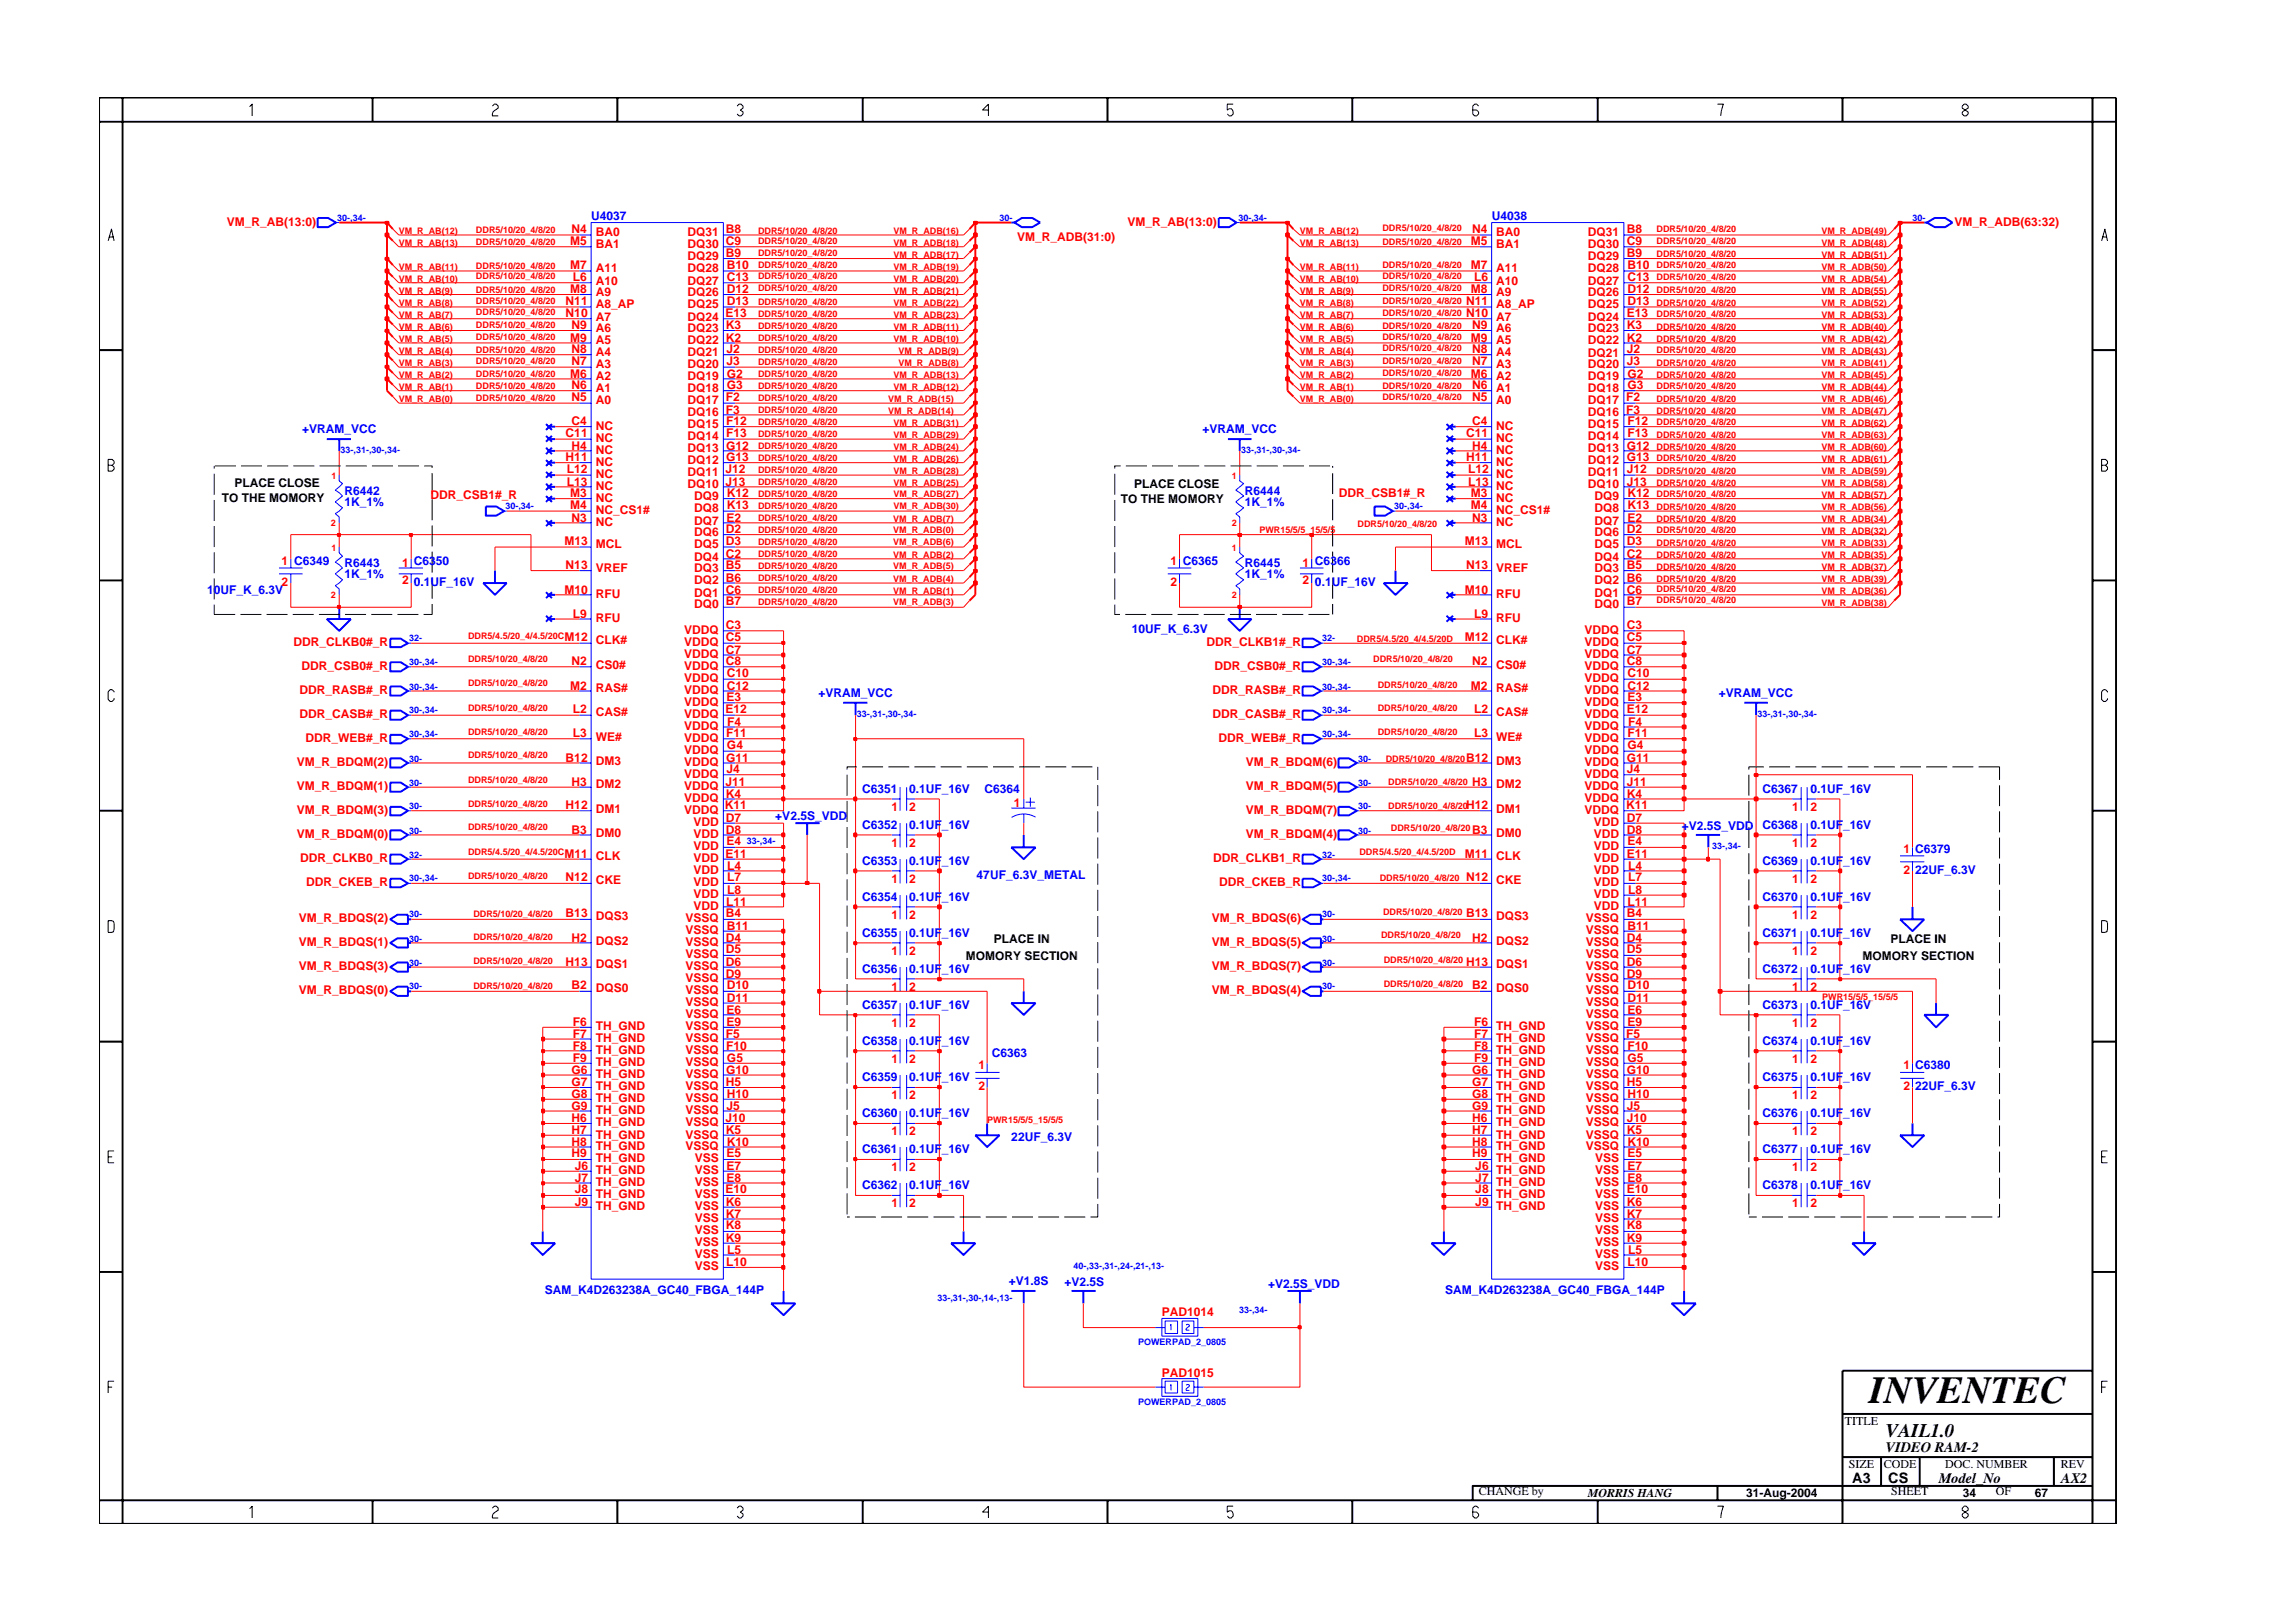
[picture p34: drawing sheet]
<svg xmlns="http://www.w3.org/2000/svg" width="297mm" height="210mm" viewBox="0 0 297 210" stroke-linecap="round" stroke-linejoin="round" font-family="sans-serif">
<defs><g id="words">
<text font-size="5" x="241.8" y="181.6">INVENTEC</text>
<text font-size="2.5" x="244" y="185.9">VAIL1.0</text>
<g font-size="1.9">
<text x="239.6" y="191.9">A3</text>
<text x="244" y="187.9">VIDEO RAM-2</text>
<text x="244.3" y="192">CS</text>
<text x="250.8" y="191.9">Model_No</text>
<text x="266.6" y="191.9">AX2</text>
</g>
<g font-size="1.6" fill="#f00">
<text x="29.4" y="29.2">VM_R_AB(13:0)</text>
<text x="145.9" y="29.2">VM_R_AB(13:0)</text>
<text x="252.8" y="29.2">VM_R_ADB(63:32)</text>
<text x="73.8" y="31.8">M5</text>
<text x="73.8" y="34.8">M7</text>
<text x="73.9" y="30.2">N4</text>
<text x="77.1" y="30.6">BA0</text>
<text x="77.1" y="32.1">BA1</text>
<text x="77.1" y="35.2">A11</text>
<text x="88.9" y="35.2">DQ28</text>
<text x="88.9" y="33.7">DQ29</text>
<text x="88.9" y="32.1">DQ30</text>
<text x="88.9" y="30.6">DQ31</text>
<text x="93.9" y="33.3">B9</text>
<text x="93.9" y="31.8">C9</text>
<text x="93.9" y="30.2">B8</text>
<text x="94" y="34.8">B10</text>
<text x="131.6" y="31.1">VM_R_ADB(31:0)</text>
<text x="190.3" y="31.8">M5</text>
<text x="190.3" y="34.8">M7</text>
<text x="190.4" y="30.2">N4</text>
<text x="193.6" y="30.6">BA0</text>
<text x="193.6" y="32.1">BA1</text>
<text x="193.6" y="35.2">A11</text>
<text x="205.4" y="30.6">DQ31</text>
<text x="205.4" y="35.2">DQ28</text>
<text x="205.4" y="33.7">DQ29</text>
<text x="205.4" y="32.1">DQ30</text>
<text x="210.5" y="33.3">B9</text>
<text x="210.5" y="31.8">C9</text>
<text x="210.5" y="30.2">B8</text>
<text x="210.5" y="34.8">B10</text>
<text x="73.2" y="39.5">N11</text>
<text x="73.2" y="41.1">N10</text>
<text x="73.8" y="37.9">M8</text>
<text x="74.1" y="36.4">L6</text>
<text x="77.1" y="41.5">A7</text>
<text x="77.1" y="39.9">A8_AP</text>
<text x="77.1" y="38.3">A9</text>
<text x="77.1" y="36.8">A10</text>
<text x="88.9" y="41.5">DQ24</text>
<text x="88.9" y="39.9">DQ25</text>
<text x="88.9" y="38.3">DQ26</text>
<text x="88.9" y="36.8">DQ27</text>
<text x="93.9" y="41.1">E13</text>
<text x="94" y="39.5">D13</text>
<text x="94" y="37.9">D12</text>
<text x="94" y="36.4">C13</text>
<text x="189.7" y="41.1">N10</text>
<text x="189.7" y="39.5">N11</text>
<text x="190.3" y="37.9">M8</text>
<text x="190.7" y="36.4">L6</text>
<text x="193.6" y="36.8">A10</text>
<text x="193.6" y="41.5">A7</text>
<text x="193.6" y="39.9">A8_AP</text>
<text x="193.6" y="38.3">A9</text>
<text x="205.4" y="41.5">DQ24</text>
<text x="205.4" y="39.9">DQ25</text>
<text x="205.4" y="38.3">DQ26</text>
<text x="205.4" y="36.8">DQ27</text>
<text x="210.5" y="41.1">E13</text>
<text x="210.5" y="39.5">D13</text>
<text x="210.5" y="37.9">D12</text>
<text x="210.5" y="36.4">C13</text>
<text x="73.8" y="44.2">M9</text>
<text x="73.9" y="47.3">N7</text>
<text x="73.9" y="45.7">N8</text>
<text x="73.9" y="42.6">N9</text>
<text x="77.1" y="47.7">A3</text>
<text x="77.1" y="46.1">A4</text>
<text x="77.1" y="44.5">A5</text>
<text x="77.1" y="43">A6</text>
<text x="88.9" y="47.7">DQ20</text>
<text x="88.9" y="46.1">DQ21</text>
<text x="88.9" y="44.5">DQ22</text>
<text x="88.9" y="43">DQ23</text>
<text x="93.9" y="44.2">K2</text>
<text x="93.9" y="42.6">K3</text>
<text x="94" y="47.3">J3</text>
<text x="94" y="45.7">J2</text>
<text x="190.3" y="44.2">M9</text>
<text x="190.4" y="47.3">N7</text>
<text x="190.4" y="45.7">N8</text>
<text x="190.4" y="42.6">N9</text>
<text x="193.6" y="47.7">A3</text>
<text x="193.6" y="46.1">A4</text>
<text x="193.6" y="44.5">A5</text>
<text x="193.6" y="43">A6</text>
<text x="205.4" y="46.1">DQ21</text>
<text x="205.4" y="44.5">DQ22</text>
<text x="205.4" y="43">DQ23</text>
<text x="205.4" y="47.7">DQ20</text>
<text x="210.5" y="44.2">K2</text>
<text x="210.5" y="42.6">K3</text>
<text x="210.5" y="47.3">J3</text>
<text x="210.5" y="45.7">J2</text>
<text x="73.8" y="48.9">M6</text>
<text x="73.9" y="51.9">N5</text>
<text x="73.9" y="50.4">N6</text>
<text x="77.1" y="52.3">A0</text>
<text x="77.1" y="50.8">A1</text>
<text x="77.1" y="49.2">A2</text>
<text x="88.9" y="53.8">DQ16</text>
<text x="88.9" y="52.3">DQ17</text>
<text x="88.9" y="50.8">DQ18</text>
<text x="88.9" y="49.2">DQ19</text>
<text x="93.9" y="53.5">F3</text>
<text x="93.9" y="51.9">F2</text>
<text x="94.1" y="50.4">G3</text>
<text x="94.1" y="48.9">G2</text>
<text x="190.3" y="48.9">M6</text>
<text x="190.4" y="51.9">N5</text>
<text x="190.4" y="50.4">N6</text>
<text x="193.6" y="52.3">A0</text>
<text x="193.6" y="50.8">A1</text>
<text x="193.6" y="49.2">A2</text>
<text x="205.4" y="53.8">DQ16</text>
<text x="205.4" y="52.3">DQ17</text>
<text x="205.4" y="50.8">DQ18</text>
<text x="205.4" y="49.2">DQ19</text>
<text x="210.4" y="53.5">F3</text>
<text x="210.4" y="51.9">F2</text>
<text x="210.6" y="50.4">G3</text>
<text x="210.6" y="48.9">G2</text>
<text x="73.2" y="56.6">C11</text>
<text x="73.2" y="59.7">H11</text>
<text x="73.9" y="55">C4</text>
<text x="73.9" y="58.2">H4</text>
<text x="77.1" y="55.6">NC</text>
<text x="77.1" y="57.2">NC</text>
<text x="77.1" y="58.8">NC</text>
<text x="88.9" y="58.5">DQ13</text>
<text x="88.9" y="57">DQ14</text>
<text x="88.9" y="55.4">DQ15</text>
<text x="94" y="59.7">G13</text>
<text x="94" y="58.2">G12</text>
<text x="94" y="56.6">F13</text>
<text x="94" y="55">F12</text>
<text x="189.7" y="56.6">C11</text>
<text x="189.7" y="59.7">H11</text>
<text x="190.4" y="55">C4</text>
<text x="190.4" y="58.2">H4</text>
<text x="193.6" y="57.2">NC</text>
<text x="193.6" y="55.6">NC</text>
<text x="193.6" y="58.8">NC</text>
<text x="205.4" y="58.5">DQ13</text>
<text x="205.4" y="57">DQ14</text>
<text x="205.4" y="55.4">DQ15</text>
<text x="210.5" y="59.7">G13</text>
<text x="210.5" y="58.2">G12</text>
<text x="210.5" y="56.6">F13</text>
<text x="210.5" y="55">F12</text>
<text x="55.7" y="64.6">DDR_CSB1#_R</text>
<text x="73.4" y="61.2">L12</text>
<text x="73.4" y="62.8">L13</text>
<text x="73.8" y="64.4">M3</text>
<text x="73.8" y="65.9">M4</text>
<text x="77.1" y="65">NC</text>
<text x="77.1" y="61.8">NC</text>
<text x="77.1" y="63.4">NC</text>
<text x="77.1" y="60.3">NC</text>
<text x="88.9" y="63.2">DQ10</text>
<text x="88.9" y="61.6">DQ11</text>
<text x="88.9" y="60.1">DQ12</text>
<text x="89.8" y="64.8">DQ9</text>
<text x="93.9" y="62.8">J13</text>
<text x="93.9" y="61.2">J12</text>
<text x="94" y="65.9">K13</text>
<text x="94" y="64.4">K12</text>
<text x="173.2" y="64.3">DDR_CSB1#_R</text>
<text x="189.9" y="61.2">L12</text>
<text x="189.9" y="62.8">L13</text>
<text x="190.3" y="64.4">M3</text>
<text x="190.3" y="65.9">M4</text>
<text x="193.6" y="65">NC</text>
<text x="193.6" y="60.3">NC</text>
<text x="193.6" y="61.8">NC</text>
<text x="193.6" y="63.4">NC</text>
<text x="205.4" y="60.1">DQ12</text>
<text x="205.4" y="63.2">DQ10</text>
<text x="205.4" y="61.6">DQ11</text>
<text x="206.3" y="64.8">DQ9</text>
<text x="210.5" y="62.8">J13</text>
<text x="210.5" y="61.2">J12</text>
<text x="210.5" y="65.9">K13</text>
<text x="210.5" y="64.4">K12</text>
<text x="73" y="70.5">M13</text>
<text x="73.9" y="67.5">N3</text>
<text x="77.1" y="66.5">NC_CS1#</text>
<text x="77.1" y="70.9">MCL</text>
<text x="77.1" y="68.1">NC</text>
<text x="89.8" y="70.9">DQ5</text>
<text x="89.8" y="69.4">DQ6</text>
<text x="89.8" y="67.9">DQ7</text>
<text x="89.8" y="66.3">DQ8</text>
<text x="93.9" y="70.5">D3</text>
<text x="93.9" y="69">D2</text>
<text x="94" y="67.5">E2</text>
<text x="189.5" y="70.5">M13</text>
<text x="190.4" y="67.5">N3</text>
<text x="193.6" y="66.5">NC_CS1#</text>
<text x="193.6" y="70.9">MCL</text>
<text x="193.6" y="68.1">NC</text>
<text x="206.3" y="70.9">DQ5</text>
<text x="206.3" y="69.4">DQ6</text>
<text x="206.3" y="67.9">DQ7</text>
<text x="206.3" y="66.3">DQ8</text>
<text x="210.5" y="70.5">D3</text>
<text x="210.5" y="69">D2</text>
<text x="210.6" y="67.5">E2</text>
<text x="36.4" y="73.1">1 C6349</text>
<text x="36.4" y="75.8">2</text>
<text x="52" y="73.3">1 C6350</text>
<text x="52" y="75.6">2</text>
<text x="73" y="76.8">M10</text>
<text x="73.2" y="73.7">N13</text>
<text x="77.1" y="77.4">RFU</text>
<text x="77.1" y="74.1">VREF</text>
<text x="89.8" y="72.6">DQ4</text>
<text x="89.8" y="75.6">DQ2</text>
<text x="89.8" y="77.2">DQ1</text>
<text x="89.8" y="74.1">DQ3</text>
<text x="93.9" y="75.3">B6</text>
<text x="93.9" y="76.8">C6</text>
<text x="93.9" y="73.7">B5</text>
<text x="93.9" y="72.1">C2</text>
<text x="151.4" y="73.1">1 C6365</text>
<text x="151.4" y="75.8">2</text>
<text x="168.5" y="73.3">1 C6366</text>
<text x="168.5" y="75.6">2</text>
<text x="189.5" y="76.8">M10</text>
<text x="189.7" y="73.7">N13</text>
<text x="193.6" y="74.1">VREF</text>
<text x="193.6" y="77.4">RFU</text>
<text x="206.3" y="72.6">DQ4</text>
<text x="206.3" y="74.1">DQ3</text>
<text x="206.3" y="75.6">DQ2</text>
<text x="206.3" y="77.2">DQ1</text>
<text x="210.5" y="72.1">C2</text>
<text x="210.5" y="73.7">B5</text>
<text x="210.5" y="75.3">B6</text>
<text x="210.5" y="76.8">C6</text>
<text x="38" y="83.6">DDR_CLKB0#_R</text>
<text x="73" y="83">M12</text>
<text x="74.1" y="79.9">L9</text>
<text x="77.1" y="83.4">CLK#</text>
<text x="77.1" y="80.4">RFU</text>
<text x="88.5" y="82.1">VDDQ</text>
<text x="88.5" y="83.6">VDDQ</text>
<text x="89.8" y="78.7">DQ0</text>
<text x="93.9" y="78.3">B7</text>
<text x="93.9" y="81.5">C3</text>
<text x="93.9" y="83">C5</text>
<text x="156.1" y="83.6">DDR_CLKB1#_R</text>
<text x="189.5" y="83">M12</text>
<text x="190.7" y="79.9">L9</text>
<text x="193.6" y="83.4">CLK#</text>
<text x="193.6" y="80.4">RFU</text>
<text x="205" y="82.1">VDDQ</text>
<text x="205" y="83.6">VDDQ</text>
<text x="206.3" y="78.7">DQ0</text>
<text x="210.5" y="78.3">B7</text>
<text x="210.5" y="81.5">C3</text>
<text x="210.5" y="83">C5</text>
<text x="38.8" y="89.8">DDR_RASB#_R</text>
<text x="39" y="86.7">DDR_CSB0#_R</text>
<text x="73.8" y="89.3">M2</text>
<text x="73.9" y="86.1">N2</text>
<text x="77.1" y="86.5">CS0#</text>
<text x="77.1" y="89.6">RAS#</text>
<text x="88.5" y="89.8">VDDQ</text>
<text x="88.5" y="85.2">VDDQ</text>
<text x="88.5" y="86.7">VDDQ</text>
<text x="88.5" y="88.2">VDDQ</text>
<text x="93.9" y="84.6">C7</text>
<text x="93.9" y="86.1">C8</text>
<text x="94" y="89.3">C12</text>
<text x="94" y="87.6">C10</text>
<text x="156.9" y="89.8">DDR_RASB#_R</text>
<text x="157.1" y="86.7">DDR_CSB0#_R</text>
<text x="190.3" y="89.3">M2</text>
<text x="190.4" y="86.1">N2</text>
<text x="193.6" y="89.6">RAS#</text>
<text x="193.6" y="86.5">CS0#</text>
<text x="205" y="88.2">VDDQ</text>
<text x="205" y="89.8">VDDQ</text>
<text x="205" y="85.2">VDDQ</text>
<text x="205" y="86.7">VDDQ</text>
<text x="210.5" y="84.6">C7</text>
<text x="210.5" y="86.1">C8</text>
<text x="210.5" y="87.6">C10</text>
<text x="210.5" y="89.3">C12</text>
<text x="38.8" y="92.9">DDR_CASB#_R</text>
<text x="74.1" y="92.3">L2</text>
<text x="74.1" y="95.4">L3</text>
<text x="77.1" y="92.7">CAS#</text>
<text x="77.1" y="95.8">WE#</text>
<text x="88.5" y="94.5">VDDQ</text>
<text x="88.5" y="92.9">VDDQ</text>
<text x="88.5" y="91.4">VDDQ</text>
<text x="93.9" y="92.3">E12</text>
<text x="94" y="95.4">F11</text>
<text x="94" y="90.8">E3</text>
<text x="94.1" y="93.9">F4</text>
<text x="156.9" y="92.9">DDR_CASB#_R</text>
<text x="190.7" y="95.4">L3</text>
<text x="190.7" y="92.3">L2</text>
<text x="193.6" y="95.8">WE#</text>
<text x="193.6" y="92.7">CAS#</text>
<text x="205" y="91.4">VDDQ</text>
<text x="205" y="94.5">VDDQ</text>
<text x="205" y="92.9">VDDQ</text>
<text x="210.5" y="92.3">E12</text>
<text x="210.5" y="95.4">F11</text>
<text x="210.6" y="90.8">E3</text>
<text x="210.6" y="93.9">F4</text>
<text x="38.4" y="99.1">VM_R_BDQM(2)</text>
<text x="39.5" y="96">DDR_WEB#_R</text>
<text x="73.2" y="98.6">B12</text>
<text x="73.9" y="101.7">H3</text>
<text x="77.1" y="99">DM3</text>
<text x="88.5" y="96">VDDQ</text>
<text x="88.5" y="100.7">VDDQ</text>
<text x="88.5" y="99.2">VDDQ</text>
<text x="88.5" y="97.6">VDDQ</text>
<text x="93.9" y="101.7">J11</text>
<text x="94" y="98.6">G11</text>
<text x="94" y="100.1">J4</text>
<text x="94.1" y="97">G4</text>
<text x="157.6" y="96">DDR_WEB#_R</text>
<text x="161.2" y="99.1">VM_R_BDQM(6)</text>
<text x="189.7" y="98.6">B12</text>
<text x="190.4" y="101.7">H3</text>
<text x="193.6" y="99">DM3</text>
<text x="205" y="96">VDDQ</text>
<text x="205" y="100.7">VDDQ</text>
<text x="205" y="99.2">VDDQ</text>
<text x="205" y="97.6">VDDQ</text>
<text x="210.5" y="98.6">G11</text>
<text x="210.5" y="101.7">J11</text>
<text x="210.5" y="100.1">J4</text>
<text x="210.6" y="97">G4</text>
<text x="38.4" y="105.3">VM_R_BDQM(3)</text>
<text x="38.4" y="102.3">VM_R_BDQM(1)</text>
<text x="73.2" y="104.7">H12</text>
<text x="73.9" y="107.9">B3</text>
<text x="77.1" y="102">DM2</text>
<text x="77.1" y="105.1">DM1</text>
<text x="88.5" y="105.3">VDDQ</text>
<text x="88.5" y="103.8">VDDQ</text>
<text x="88.5" y="102.2">VDDQ</text>
<text x="89.7" y="106.9">VDD</text>
<text x="93.8" y="104.7">K11</text>
<text x="93.9" y="106.4">D7</text>
<text x="93.9" y="107.9">D8</text>
<text x="93.9" y="103.2">K4</text>
<text x="115.3" y="104.9">1</text>
<text x="117.6" y="104.9">2</text>
<text x="131.2" y="104.4">1</text>
<text x="161.2" y="102.3">VM_R_BDQM(5)</text>
<text x="161.2" y="105.3">VM_R_BDQM(7)</text>
<text x="189.7" y="104.7">H12</text>
<text x="190.4" y="107.9">B3</text>
<text x="193.6" y="105.1">DM1</text>
<text x="193.6" y="102">DM2</text>
<text x="205" y="105.3">VDDQ</text>
<text x="205" y="103.8">VDDQ</text>
<text x="205" y="102.2">VDDQ</text>
<text x="206.2" y="106.9">VDD</text>
<text x="210.4" y="104.7">K11</text>
<text x="210.5" y="107.9">D8</text>
<text x="210.5" y="106.4">D7</text>
<text x="210.5" y="103.2">K4</text>
<text x="231.8" y="104.9">1</text>
<text x="234.2" y="104.9">2</text>
<text x="38.4" y="108.5">VM_R_BDQM(0)</text>
<text x="38.8" y="111.6">DDR_CLKB0_R</text>
<text x="73" y="111">M11</text>
<text x="77.1" y="108.3">DM0</text>
<text x="77.1" y="111.3">CLK</text>
<text x="89.7" y="108.5">VDD</text>
<text x="89.7" y="111.5">VDD</text>
<text x="89.7" y="110">VDD</text>
<text x="89.7" y="113.1">VDD</text>
<text x="93.9" y="111">E11</text>
<text x="94" y="109.4">E4</text>
<text x="94.1" y="112.5">L4</text>
<text x="115.3" y="109.7">1</text>
<text x="117.6" y="109.7">2</text>
<text x="157" y="111.6">DDR_CLKB1_R</text>
<text x="161.2" y="108.5">VM_R_BDQM(4)</text>
<text x="189.5" y="111">M11</text>
<text x="193.6" y="108.3">DM0</text>
<text x="193.6" y="111.3">CLK</text>
<text x="206.2" y="110">VDD</text>
<text x="206.2" y="108.5">VDD</text>
<text x="206.2" y="111.5">VDD</text>
<text x="206.2" y="113.1">VDD</text>
<text x="210.5" y="111">E11</text>
<text x="210.6" y="109.4">E4</text>
<text x="210.6" y="112.5">L4</text>
<text x="231.8" y="109.7">1</text>
<text x="234.2" y="109.7">2</text>
<text x="246.2" y="110.4">1 C6379</text>
<text x="246.2" y="113.1">2</text>
<text x="38.7" y="119.3">VM_R_BDQS(2)</text>
<text x="39.6" y="114.6">DDR_CKEB_R</text>
<text x="73.2" y="114.1">N12</text>
<text x="73.2" y="118.7">B13</text>
<text x="77.1" y="114.5">CKE</text>
<text x="77.1" y="119.1">DQS3</text>
<text x="88.7" y="119.3">VSSQ</text>
<text x="89.7" y="116.3">VDD</text>
<text x="89.7" y="114.7">VDD</text>
<text x="89.7" y="117.8">VDD</text>
<text x="93.9" y="118.7">B4</text>
<text x="94" y="117.2">L11</text>
<text x="94.1" y="115.7">L8</text>
<text x="94.1" y="114.1">L7</text>
<text x="115.3" y="114.3">1</text>
<text x="115.3" y="119">1</text>
<text x="117.6" y="114.3">2</text>
<text x="117.6" y="119">2</text>
<text x="156.8" y="119.3">VM_R_BDQS(6)</text>
<text x="157.7" y="114.6">DDR_CKEB_R</text>
<text x="189.7" y="118.7">B13</text>
<text x="189.7" y="114.1">N12</text>
<text x="193.6" y="119.1">DQS3</text>
<text x="193.6" y="114.5">CKE</text>
<text x="205.2" y="119.3">VSSQ</text>
<text x="206.2" y="114.7">VDD</text>
<text x="206.2" y="116.3">VDD</text>
<text x="206.2" y="117.8">VDD</text>
<text x="210.5" y="118.7">B4</text>
<text x="210.5" y="117.2">L11</text>
<text x="210.6" y="114.1">L7</text>
<text x="210.6" y="115.7">L8</text>
<text x="231.8" y="114.3">1</text>
<text x="231.8" y="119">1</text>
<text x="234.2" y="114.3">2</text>
<text x="234.2" y="119">2</text>
<text x="38.7" y="125.6">VM_R_BDQS(3)</text>
<text x="38.7" y="122.4">VM_R_BDQS(1)</text>
<text x="73.2" y="125">H13</text>
<text x="73.9" y="121.8">H2</text>
<text x="77.1" y="125.3">DQS1</text>
<text x="77.1" y="122.3">DQS2</text>
<text x="88.7" y="122.4">VSSQ</text>
<text x="88.7" y="124">VSSQ</text>
<text x="88.7" y="125.6">VSSQ</text>
<text x="88.7" y="120.9">VSSQ</text>
<text x="93.9" y="121.8">D4</text>
<text x="93.9" y="123.4">D5</text>
<text x="93.9" y="125">D6</text>
<text x="94" y="120.3">B11</text>
<text x="115.3" y="123.6">1</text>
<text x="117.6" y="123.6">2</text>
<text x="156.8" y="125.6">VM_R_BDQS(7)</text>
<text x="156.8" y="122.4">VM_R_BDQS(5)</text>
<text x="189.7" y="125">H13</text>
<text x="190.4" y="121.8">H2</text>
<text x="193.6" y="125.3">DQS1</text>
<text x="193.6" y="122.3">DQS2</text>
<text x="205.2" y="122.4">VSSQ</text>
<text x="205.2" y="124">VSSQ</text>
<text x="205.2" y="125.6">VSSQ</text>
<text x="205.2" y="120.9">VSSQ</text>
<text x="210.5" y="121.8">D4</text>
<text x="210.5" y="123.4">D5</text>
<text x="210.5" y="125">D6</text>
<text x="210.5" y="120.3">B11</text>
<text x="231.8" y="123.6">1</text>
<text x="234.2" y="123.6">2</text>
<text x="38.7" y="128.6">VM_R_BDQS(0)</text>
<text x="73.9" y="128">B2</text>
<text x="77.1" y="128.4">DQS0</text>
<text x="88.7" y="127.1">VSSQ</text>
<text x="88.7" y="128.6">VSSQ</text>
<text x="88.7" y="130.2">VSSQ</text>
<text x="88.7" y="131.8">VSSQ</text>
<text x="93.9" y="126.5">D9</text>
<text x="94" y="131.2">E6</text>
<text x="94" y="128">D10</text>
<text x="94" y="129.6">D11</text>
<text x="115.3" y="128.3">1</text>
<text x="117.6" y="128.3">2</text>
<text x="156.8" y="128.6">VM_R_BDQS(4)</text>
<text x="190.4" y="128">B2</text>
<text x="193.6" y="128.4">DQS0</text>
<text x="205.2" y="131.8">VSSQ</text>
<text x="205.2" y="127.1">VSSQ</text>
<text x="205.2" y="128.6">VSSQ</text>
<text x="205.2" y="130.2">VSSQ</text>
<text x="210.5" y="126.5">D9</text>
<text x="210.5" y="128">D10</text>
<text x="210.5" y="129.6">D11</text>
<text x="210.6" y="131.2">E6</text>
<text x="231.8" y="128.3">1</text>
<text x="234.2" y="128.3">2</text>
<text x="74.1" y="132.8">F6</text>
<text x="74.1" y="134.3">F7</text>
<text x="74.1" y="135.8">F8</text>
<text x="74.1" y="137.4">F9</text>
<text x="77.1" y="133.3">TH_GND</text>
<text x="77.1" y="134.9">TH_GND</text>
<text x="77.1" y="136.4">TH_GND</text>
<text x="77.1" y="137.9">TH_GND</text>
<text x="88.7" y="134.9">VSSQ</text>
<text x="88.7" y="137.9">VSSQ</text>
<text x="88.7" y="133.3">VSSQ</text>
<text x="88.7" y="136.4">VSSQ</text>
<text x="93.9" y="134.3">F5</text>
<text x="94" y="135.8">F10</text>
<text x="94" y="132.8">E9</text>
<text x="94.1" y="137.4">G5</text>
<text x="115.3" y="137.6">1</text>
<text x="115.3" y="132.9">1</text>
<text x="117.6" y="137.6">2</text>
<text x="117.6" y="132.9">2</text>
<text x="190.7" y="132.8">F6</text>
<text x="190.7" y="134.3">F7</text>
<text x="190.7" y="135.8">F8</text>
<text x="190.7" y="137.4">F9</text>
<text x="193.6" y="133.3">TH_GND</text>
<text x="193.6" y="134.9">TH_GND</text>
<text x="193.6" y="136.4">TH_GND</text>
<text x="193.6" y="137.9">TH_GND</text>
<text x="205.2" y="133.3">VSSQ</text>
<text x="205.2" y="136.4">VSSQ</text>
<text x="205.2" y="134.9">VSSQ</text>
<text x="205.2" y="137.9">VSSQ</text>
<text x="210.4" y="134.3">F5</text>
<text x="210.5" y="135.8">F10</text>
<text x="210.6" y="137.4">G5</text>
<text x="210.6" y="132.8">E9</text>
<text x="231.8" y="137.6">1</text>
<text x="231.8" y="132.9">1</text>
<text x="234.2" y="137.6">2</text>
<text x="234.2" y="132.9">2</text>
<text x="73.9" y="143.6">G9</text>
<text x="73.9" y="139">G6</text>
<text x="73.9" y="140.5">G7</text>
<text x="73.9" y="142.1">G8</text>
<text x="77.1" y="142.6">TH_GND</text>
<text x="77.1" y="139.5">TH_GND</text>
<text x="77.1" y="141.1">TH_GND</text>
<text x="88.7" y="142.6">VSSQ</text>
<text x="88.7" y="141.1">VSSQ</text>
<text x="88.7" y="139.5">VSSQ</text>
<text x="93.9" y="140.5">H5</text>
<text x="94" y="139">G10</text>
<text x="94" y="143.6">J5</text>
<text x="94" y="142.1">H10</text>
<text x="115.3" y="142.3">1</text>
<text x="117.6" y="142.3">2</text>
<text x="126.6" y="138.4">1</text>
<text x="126.6" y="141.1">2</text>
<text x="190.4" y="142.1">G8</text>
<text x="190.4" y="143.6">G9</text>
<text x="190.4" y="139">G6</text>
<text x="190.4" y="140.5">G7</text>
<text x="193.6" y="142.6">TH_GND</text>
<text x="193.6" y="139.5">TH_GND</text>
<text x="193.6" y="141.1">TH_GND</text>
<text x="205.2" y="142.6">VSSQ</text>
<text x="205.2" y="141.1">VSSQ</text>
<text x="205.2" y="139.5">VSSQ</text>
<text x="210.5" y="139">G10</text>
<text x="210.5" y="140.5">H5</text>
<text x="210.5" y="143.6">J5</text>
<text x="210.5" y="142.1">H10</text>
<text x="231.8" y="142.3">1</text>
<text x="234.2" y="142.3">2</text>
<text x="246.2" y="138.4">1 C6380</text>
<text x="246.2" y="141.1">2</text>
<text x="73.9" y="149.8">H9</text>
<text x="73.9" y="145.1">H6</text>
<text x="73.9" y="146.7">H7</text>
<text x="73.9" y="148.3">H8</text>
<text x="77.1" y="148.9">TH_GND</text>
<text x="77.1" y="144.2">TH_GND</text>
<text x="77.1" y="145.7">TH_GND</text>
<text x="77.1" y="147.3">TH_GND</text>
<text x="88.7" y="148.9">VSSQ</text>
<text x="88.7" y="147.3">VSSQ</text>
<text x="88.7" y="144.2">VSSQ</text>
<text x="88.7" y="145.7">VSSQ</text>
<text x="93.9" y="145.1">J10</text>
<text x="93.9" y="146.7">K5</text>
<text x="94" y="149.8">E5</text>
<text x="94" y="148.3">K10</text>
<text x="115.3" y="146.9">1</text>
<text x="117.6" y="146.9">2</text>
<text x="190.4" y="145.1">H6</text>
<text x="190.4" y="146.7">H7</text>
<text x="190.4" y="148.3">H8</text>
<text x="190.4" y="149.8">H9</text>
<text x="193.6" y="144.2">TH_GND</text>
<text x="193.6" y="145.7">TH_GND</text>
<text x="193.6" y="147.3">TH_GND</text>
<text x="193.6" y="148.9">TH_GND</text>
<text x="205.2" y="148.9">VSSQ</text>
<text x="205.2" y="144.2">VSSQ</text>
<text x="205.2" y="147.3">VSSQ</text>
<text x="205.2" y="145.7">VSSQ</text>
<text x="210.5" y="145.1">J10</text>
<text x="210.5" y="146.7">K5</text>
<text x="210.5" y="148.3">K10</text>
<text x="210.6" y="149.8">E5</text>
<text x="231.8" y="146.9">1</text>
<text x="234.2" y="146.9">2</text>
<text x="74.4" y="151.4">J6</text>
<text x="74.4" y="152.9">J7</text>
<text x="74.4" y="154.4">J8</text>
<text x="77.1" y="150.4">TH_GND</text>
<text x="77.1" y="152">TH_GND</text>
<text x="77.1" y="153.5">TH_GND</text>
<text x="77.1" y="155">TH_GND</text>
<text x="89.9" y="150.4">VSS</text>
<text x="89.9" y="152">VSS</text>
<text x="89.9" y="155">VSS</text>
<text x="89.9" y="153.5">VSS</text>
<text x="93.9" y="154.4">E10</text>
<text x="94" y="151.4">E7</text>
<text x="94" y="152.9">E8</text>
<text x="115.3" y="151.6">1</text>
<text x="117.6" y="151.6">2</text>
<text x="190.9" y="154.4">J8</text>
<text x="190.9" y="151.4">J6</text>
<text x="190.9" y="152.9">J7</text>
<text x="193.6" y="155">TH_GND</text>
<text x="193.6" y="150.4">TH_GND</text>
<text x="193.6" y="152">TH_GND</text>
<text x="193.6" y="153.5">TH_GND</text>
<text x="206.4" y="150.4">VSS</text>
<text x="206.4" y="152">VSS</text>
<text x="206.4" y="155">VSS</text>
<text x="206.4" y="153.5">VSS</text>
<text x="210.5" y="154.4">E10</text>
<text x="210.6" y="151.4">E7</text>
<text x="210.6" y="152.9">E8</text>
<text x="231.8" y="151.6">1</text>
<text x="234.2" y="151.6">2</text>
<text x="74.4" y="156.1">J9</text>
<text x="77.1" y="156.6">TH_GND</text>
<text x="89.9" y="159.7">VSS</text>
<text x="89.9" y="161.3">VSS</text>
<text x="89.9" y="156.6">VSS</text>
<text x="89.9" y="158.2">VSS</text>
<text x="93.9" y="160.7">K9</text>
<text x="93.9" y="156.1">K6</text>
<text x="93.9" y="157.6">K7</text>
<text x="93.9" y="159.1">K8</text>
<text x="115.3" y="156.2">1</text>
<text x="117.6" y="156.2">2</text>
<text x="190.9" y="156.1">J9</text>
<text x="193.6" y="156.6">TH_GND</text>
<text x="206.4" y="159.7">VSS</text>
<text x="206.4" y="161.3">VSS</text>
<text x="206.4" y="156.6">VSS</text>
<text x="206.4" y="158.2">VSS</text>
<text x="210.5" y="159.1">K8</text>
<text x="210.5" y="160.7">K9</text>
<text x="210.5" y="156.1">K6</text>
<text x="210.5" y="157.6">K7</text>
<text x="231.8" y="156.2">1</text>
<text x="234.2" y="156.2">2</text>
<text x="89.9" y="162.8">VSS</text>
<text x="89.9" y="164.4">VSS</text>
<text x="94" y="163.8">L10</text>
<text x="94.1" y="162.2">L5</text>
<text x="206.4" y="162.8">VSS</text>
<text x="206.4" y="164.4">VSS</text>
<text x="210.5" y="163.8">L10</text>
<text x="210.6" y="162.2">L5</text>
<text x="150.3" y="170.4">PAD1014</text>
<text x="150.3" y="178.2">PAD1015</text>
</g>
<g font-size="1.6" fill="#00f">
<text x="76.5" y="28.5">U4037</text>
<text x="193" y="28.5">U4038</text>
<text x="39.1" y="56">+VRAM_VCC</text>
<text x="155.6" y="56">+VRAM_VCC</text>
<text x="44.6" y="64">R6442</text>
<text x="44.6" y="65.5">1K_1%</text>
<text x="161.1" y="65.5">1K_1%</text>
<text x="161.1" y="64">R6444</text>
<text x="26.8" y="76.8">10UF_K_6.3V</text>
<text x="44.6" y="73.3">R6443</text>
<text x="44.6" y="74.8">1K_1%</text>
<text x="53.5" y="75.8">0.1UF_16V</text>
<text x="161.1" y="74.8">1K_1%</text>
<text x="161.1" y="73.3">R6445</text>
<text x="170.1" y="75.8">0.1UF_16V</text>
<text x="146.4" y="81.9">10UF_K_6.3V</text>
<text x="105.9" y="90.2">+VRAM_VCC</text>
<text x="222.4" y="90.2">+VRAM_VCC</text>
<text x="100.3" y="106.1">+V2.5S_VDD</text>
<text x="111.5" y="107.2">C6352</text>
<text x="111.5" y="102.6">C6351</text>
<text x="117.6" y="102.6">0.1UF_16V</text>
<text x="117.6" y="107.2">0.1UF_16V</text>
<text x="127.4" y="102.6">C6364</text>
<text x="217.6" y="107.4">+V2.5S_VDD</text>
<text x="228" y="102.6">C6367</text>
<text x="228" y="107.2">C6368</text>
<text x="234.2" y="102.6">0.1UF_16V</text>
<text x="234.2" y="107.2">0.1UF_16V</text>
<text x="111.5" y="111.9">C6353</text>
<text x="117.6" y="111.9">0.1UF_16V</text>
<text x="126.4" y="113.7">47UF_6.3V_METAL</text>
<text x="228" y="111.9">C6369</text>
<text x="234.2" y="111.9">0.1UF_16V</text>
<text x="247.8" y="113.1">22UF_6.3V</text>
<text x="111.5" y="116.6">C6354</text>
<text x="117.6" y="116.6">0.1UF_16V</text>
<text x="228" y="116.6">C6370</text>
<text x="234.2" y="116.6">0.1UF_16V</text>
<text x="111.5" y="121.2">C6355</text>
<text x="111.5" y="125.9">C6356</text>
<text x="117.6" y="121.2">0.1UF_16V</text>
<text x="117.6" y="125.9">0.1UF_16V</text>
<text x="228" y="121.2">C6371</text>
<text x="228" y="125.9">C6372</text>
<text x="234.2" y="121.2">0.1UF_16V</text>
<text x="234.2" y="125.9">0.1UF_16V</text>
<text x="111.5" y="130.6">C6357</text>
<text x="117.6" y="130.6">0.1UF_16V</text>
<text x="228" y="130.6">C6373</text>
<text x="234.2" y="130.6">0.1UF_16V</text>
<text x="111.5" y="135.3">C6358</text>
<text x="117.6" y="135.3">0.1UF_16V</text>
<text x="128.3" y="136.8">C6363</text>
<text x="228" y="135.3">C6374</text>
<text x="234.2" y="135.3">0.1UF_16V</text>
<text x="111.5" y="139.9">C6359</text>
<text x="117.6" y="139.9">0.1UF_16V</text>
<text x="228" y="139.9">C6375</text>
<text x="234.2" y="139.9">0.1UF_16V</text>
<text x="247.8" y="141.1">22UF_6.3V</text>
<text x="111.5" y="149.2">C6361</text>
<text x="111.5" y="144.6">C6360</text>
<text x="117.6" y="149.2">0.1UF_16V</text>
<text x="117.6" y="144.6">0.1UF_16V</text>
<text x="130.8" y="147.7">22UF_6.3V</text>
<text x="228" y="149.2">C6377</text>
<text x="228" y="144.6">C6376</text>
<text x="234.2" y="149.2">0.1UF_16V</text>
<text x="234.2" y="144.6">0.1UF_16V</text>
<text x="111.5" y="153.9">C6362</text>
<text x="117.6" y="153.9">0.1UF_16V</text>
<text x="228" y="153.9">C6378</text>
<text x="234.2" y="153.9">0.1UF_16V</text>
<text x="70.5" y="167.5">SAM_K4D263238A_GC40_FBGA_144P</text>
<text x="130.5" y="166.3">+V1.8S</text>
<text x="137.7" y="166.4">+V2.5S</text>
<text x="164.1" y="166.7">+V2.5S_VDD</text>
<text x="187" y="167.5">SAM_K4D263238A_GC40_FBGA_144P</text>
</g>
<g font-size="1.6">
<text x="28.7" y="64.9">TO THE MOMORY</text>
<text x="30.3" y="63">PLACE CLOSE</text>
<text x="145" y="65.1">TO THE MOMORY</text>
<text x="146.7" y="63.2">PLACE CLOSE</text>
<text x="124.9" y="124.2">MOMORY SECTION</text>
<text x="128.6" y="122">PLACE IN</text>
<text x="240.9" y="124.2">MOMORY SECTION</text>
<text x="244.6" y="122">PLACE IN</text>
<text x="238.7" y="184.4">TITLE</text>
<text x="239.2" y="190">SIZE</text>
<text x="243.7" y="190">CODE</text>
<text x="251.6" y="190">DOC. NUMBER</text>
<text x="266.6" y="190">REV</text>
<text x="191.3" y="193.5">CHANGE by</text>
<text x="205.4" y="193.7">MORRIS HANG</text>
<text x="225.9" y="193.7">31-Aug-2004</text>
<text x="244.7" y="193.5">SHEET</text>
<text x="253.9" y="193.7">34</text>
<text x="258.2" y="193.5">OF</text>
<text x="263.3" y="193.7">67</text>
</g>
<g font-size="1.2" fill="#00f">
<text x="43.6" y="28.6">30-,34-</text>
<text x="129.3" y="28.6">30-</text>
<text x="160.2" y="28.6">30-,34-</text>
<text x="247.4" y="28.6">30-</text>
<text x="44.1" y="58.6">33-,31-,30-,34-</text>
<text x="160.6" y="58.6">33-,31-,30-,34-</text>
<text x="65.4" y="65.9">30-,34-</text>
<text x="180.4" y="65.9">30-,34-</text>
<text x="52.9" y="83">32-</text>
<text x="171.1" y="83">32-</text>
<text x="52.9" y="89.3">30-,34-</text>
<text x="52.9" y="86.1">30-,34-</text>
<text x="171.1" y="89.3">30-,34-</text>
<text x="171.1" y="86.1">30-,34-</text>
<text x="52.9" y="95.4">30-,34-</text>
<text x="52.9" y="92.3">30-,34-</text>
<text x="110.9" y="92.8">33-,31-,30-,34-</text>
<text x="171.1" y="95.4">30-,34-</text>
<text x="171.1" y="92.3">30-,34-</text>
<text x="227.4" y="92.8">33-,31-,30-,34-</text>
<text x="52.9" y="98.6">30-</text>
<text x="52.9" y="101.7">30-</text>
<text x="175.7" y="98.6">30-</text>
<text x="175.7" y="101.7">30-</text>
<text x="52.9" y="107.9">30-</text>
<text x="52.9" y="104.7">30-</text>
<text x="175.7" y="107.9">30-</text>
<text x="175.7" y="104.7">30-</text>
<text x="52.9" y="111">32-</text>
<text x="96.6" y="109.2">33-,34-</text>
<text x="171.1" y="111">32-</text>
<text x="221.5" y="109.9">33-,34-</text>
<text x="52.9" y="114.1">30-,34-</text>
<text x="52.9" y="118.7">30-</text>
<text x="171.1" y="118.7">30-</text>
<text x="171.1" y="114.1">30-,34-</text>
<text x="52.9" y="125">30-</text>
<text x="52.9" y="121.8">30-</text>
<text x="171.1" y="121.8">30-</text>
<text x="171.1" y="125">30-</text>
<text x="52.9" y="128">30-</text>
<text x="171.1" y="128">30-</text>
<text x="138.9" y="164.3">40-,33-,31-,24-,21-,13-</text>
<text x="121.3" y="168.3">33-,31-,30-,14-,13-</text>
<text x="160.3" y="169.9">33-,34-</text>
<text x="147.2" y="174.1">POWERPAD_2_0805</text>
<text x="147.2" y="181.9">POWERPAD_2_0805</text>
</g>
<g font-size="1.2" fill="#f00">
<text x="178.8" y="29.9">DDR5/10/20_4/8/20</text>
<text x="51.6" y="31.8">VM_R_AB(13)</text>
<text x="51.6" y="35">VM_R_AB(11)</text>
<text x="51.6" y="30.3">VM_R_AB(12)</text>
<text x="61.6" y="31.7">DDR5/10/20_4/8/20</text>
<text x="61.6" y="34.8">DDR5/10/20_4/8/20</text>
<text x="61.6" y="30.2">DDR5/10/20_4/8/20</text>
<text x="98.1" y="30.3">DDR5/10/20_4/8/20</text>
<text x="98.1" y="34.7">DDR5/10/20_4/8/20</text>
<text x="98.1" y="33.1">DDR5/10/20_4/8/20</text>
<text x="98.1" y="31.6">DDR5/10/20_4/8/20</text>
<text x="115.6" y="35">VM_R_ADB(19)</text>
<text x="115.6" y="30.3">VM_R_ADB(16)</text>
<text x="115.6" y="33.4">VM_R_ADB(17)</text>
<text x="115.6" y="31.8">VM_R_ADB(18)</text>
<text x="168.2" y="31.8">VM_R_AB(13)</text>
<text x="168.2" y="35">VM_R_AB(11)</text>
<text x="168.2" y="30.3">VM_R_AB(12)</text>
<text x="178.8" y="31.7">DDR5/10/20_4/8/20</text>
<text x="178.8" y="34.6">DDR5/10/20_4/8/20</text>
<text x="214.3" y="34.7">DDR5/10/20_4/8/20</text>
<text x="214.3" y="33.2">DDR5/10/20_4/8/20</text>
<text x="214.3" y="31.6">DDR5/10/20_4/8/20</text>
<text x="214.3" y="30.1">DDR5/10/20_4/8/20</text>
<text x="235.6" y="35">VM_R_ADB(50)</text>
<text x="235.6" y="33.4">VM_R_ADB(51)</text>
<text x="235.6" y="31.8">VM_R_ADB(48)</text>
<text x="235.6" y="30.3">VM_R_ADB(49)</text>
<text x="51.6" y="41.2">VM_R_AB(7)</text>
<text x="51.6" y="39.6">VM_R_AB(8)</text>
<text x="51.6" y="36.5">VM_R_AB(10)</text>
<text x="51.6" y="38">VM_R_AB(9)</text>
<text x="61.6" y="40.8">DDR5/10/20_4/8/20</text>
<text x="61.6" y="39.3">DDR5/10/20_4/8/20</text>
<text x="61.6" y="36.1">DDR5/10/20_4/8/20</text>
<text x="61.6" y="37.9">DDR5/10/20_4/8/20</text>
<text x="98.1" y="41">DDR5/10/20_4/8/20</text>
<text x="98.1" y="39.5">DDR5/10/20_4/8/20</text>
<text x="98.1" y="37.7">DDR5/10/20_4/8/20</text>
<text x="98.1" y="36.1">DDR5/10/20_4/8/20</text>
<text x="115.6" y="41.2">VM_R_ADB(23)</text>
<text x="115.6" y="39.6">VM_R_ADB(22)</text>
<text x="115.6" y="38">VM_R_ADB(21)</text>
<text x="115.6" y="36.5">VM_R_ADB(20)</text>
<text x="168.2" y="41.2">VM_R_AB(7)</text>
<text x="168.2" y="39.6">VM_R_AB(8)</text>
<text x="168.2" y="36.5">VM_R_AB(10)</text>
<text x="168.2" y="38">VM_R_AB(9)</text>
<text x="178.8" y="40.9">DDR5/10/20_4/8/20</text>
<text x="178.8" y="39.3">DDR5/10/20_4/8/20</text>
<text x="178.8" y="36.1">DDR5/10/20_4/8/20</text>
<text x="178.8" y="37.7">DDR5/10/20_4/8/20</text>
<text x="214.3" y="39.6">DDR5/10/20_4/8/20</text>
<text x="214.3" y="37.9">DDR5/10/20_4/8/20</text>
<text x="214.3" y="36.3">DDR5/10/20_4/8/20</text>
<text x="214.3" y="41.1">DDR5/10/20_4/8/20</text>
<text x="235.6" y="39.6">VM_R_ADB(52)</text>
<text x="235.6" y="38">VM_R_ADB(55)</text>
<text x="235.6" y="36.5">VM_R_ADB(54)</text>
<text x="235.6" y="41.2">VM_R_ADB(53)</text>
<text x="51.6" y="47.3">VM_R_AB(3)</text>
<text x="51.6" y="45.8">VM_R_AB(4)</text>
<text x="51.6" y="44.3">VM_R_AB(5)</text>
<text x="51.6" y="42.7">VM_R_AB(6)</text>
<text x="61.6" y="47.1">DDR5/10/20_4/8/20</text>
<text x="61.6" y="45.7">DDR5/10/20_4/8/20</text>
<text x="61.6" y="44">DDR5/10/20_4/8/20</text>
<text x="61.6" y="42.4">DDR5/10/20_4/8/20</text>
<text x="98.1" y="47.3">DDR5/10/20_4/8/20</text>
<text x="98.1" y="45.6">DDR5/10/20_4/8/20</text>
<text x="98.1" y="44.1">DDR5/10/20_4/8/20</text>
<text x="98.1" y="42.6">DDR5/10/20_4/8/20</text>
<text x="115.6" y="44.3">VM_R_ADB(10)</text>
<text x="115.6" y="42.7">VM_R_ADB(11)</text>
<text x="116.2" y="45.8">VM_R_ADB(9)</text>
<text x="116.2" y="47.3">VM_R_ADB(8)</text>
<text x="168.2" y="45.8">VM_R_AB(4)</text>
<text x="168.2" y="44.3">VM_R_AB(5)</text>
<text x="168.2" y="42.7">VM_R_AB(6)</text>
<text x="168.2" y="47.3">VM_R_AB(3)</text>
<text x="178.8" y="47.1">DDR5/10/20_4/8/20</text>
<text x="178.8" y="45.5">DDR5/10/20_4/8/20</text>
<text x="178.8" y="44">DDR5/10/20_4/8/20</text>
<text x="178.8" y="42.6">DDR5/10/20_4/8/20</text>
<text x="214.3" y="47.3">DDR5/10/20_4/8/20</text>
<text x="214.3" y="45.7">DDR5/10/20_4/8/20</text>
<text x="214.3" y="44.2">DDR5/10/20_4/8/20</text>
<text x="214.3" y="42.7">DDR5/10/20_4/8/20</text>
<text x="235.6" y="47.3">VM_R_ADB(41)</text>
<text x="235.6" y="45.8">VM_R_ADB(43)</text>
<text x="235.6" y="44.3">VM_R_ADB(42)</text>
<text x="235.6" y="42.7">VM_R_ADB(40)</text>
<text x="51.6" y="52">VM_R_AB(0)</text>
<text x="51.6" y="50.5">VM_R_AB(1)</text>
<text x="51.6" y="49">VM_R_AB(2)</text>
<text x="61.6" y="51.9">DDR5/10/20_4/8/20</text>
<text x="61.6" y="50.4">DDR5/10/20_4/8/20</text>
<text x="61.6" y="48.8">DDR5/10/20_4/8/20</text>
<text x="98.1" y="53.4">DDR5/10/20_4/8/20</text>
<text x="98.1" y="51.9">DDR5/10/20_4/8/20</text>
<text x="98.1" y="50.3">DDR5/10/20_4/8/20</text>
<text x="98.1" y="48.8">DDR5/10/20_4/8/20</text>
<text x="114.9" y="53.6">VM_R_ADB(14)</text>
<text x="114.9" y="52">VM_R_ADB(15)</text>
<text x="115.6" y="50.5">VM_R_ADB(12)</text>
<text x="115.6" y="49">VM_R_ADB(13)</text>
<text x="168.2" y="52">VM_R_AB(0)</text>
<text x="168.2" y="50.5">VM_R_AB(1)</text>
<text x="168.2" y="49">VM_R_AB(2)</text>
<text x="178.8" y="51.7">DDR5/10/20_4/8/20</text>
<text x="178.8" y="50.3">DDR5/10/20_4/8/20</text>
<text x="178.8" y="48.6">DDR5/10/20_4/8/20</text>
<text x="214.3" y="52">DDR5/10/20_4/8/20</text>
<text x="214.3" y="50.4">DDR5/10/20_4/8/20</text>
<text x="214.3" y="48.9">DDR5/10/20_4/8/20</text>
<text x="214.3" y="53.5">DDR5/10/20_4/8/20</text>
<text x="235.6" y="52">VM_R_ADB(46)</text>
<text x="235.6" y="50.5">VM_R_ADB(44)</text>
<text x="235.6" y="49">VM_R_ADB(45)</text>
<text x="235.6" y="53.6">VM_R_ADB(47)</text>
<text x="98.1" y="59.6">DDR5/10/20_4/8/20</text>
<text x="98.1" y="58.1">DDR5/10/20_4/8/20</text>
<text x="98.1" y="56.6">DDR5/10/20_4/8/20</text>
<text x="98.1" y="55">DDR5/10/20_4/8/20</text>
<text x="115.6" y="58.3">VM_R_ADB(24)</text>
<text x="115.6" y="56.7">VM_R_ADB(29)</text>
<text x="115.6" y="55.1">VM_R_ADB(31)</text>
<text x="115.6" y="59.8">VM_R_ADB(26)</text>
<text x="214.3" y="59.7">DDR5/10/20_4/8/20</text>
<text x="214.3" y="58.2">DDR5/10/20_4/8/20</text>
<text x="214.3" y="56.7">DDR5/10/20_4/8/20</text>
<text x="214.3" y="55">DDR5/10/20_4/8/20</text>
<text x="235.6" y="59.8">VM_R_ADB(61)</text>
<text x="235.6" y="58.3">VM_R_ADB(60)</text>
<text x="235.6" y="56.7">VM_R_ADB(63)</text>
<text x="235.6" y="55.1">VM_R_ADB(62)</text>
<text x="42.9" y="62">1</text>
<text x="98.1" y="65.9">DDR5/10/20_4/8/20</text>
<text x="98.1" y="64.3">DDR5/10/20_4/8/20</text>
<text x="98.1" y="62.8">DDR5/10/20_4/8/20</text>
<text x="98.1" y="61.2">DDR5/10/20_4/8/20</text>
<text x="115.6" y="65.9">VM_R_ADB(30)</text>
<text x="115.6" y="64.4">VM_R_ADB(27)</text>
<text x="115.6" y="62.9">VM_R_ADB(25)</text>
<text x="115.6" y="61.4">VM_R_ADB(28)</text>
<text x="159.4" y="62">1</text>
<text x="214.3" y="64.4">DDR5/10/20_4/8/20</text>
<text x="214.3" y="62.8">DDR5/10/20_4/8/20</text>
<text x="214.3" y="61.3">DDR5/10/20_4/8/20</text>
<text x="214.3" y="66">DDR5/10/20_4/8/20</text>
<text x="235.6" y="62.9">VM_R_ADB(58)</text>
<text x="235.6" y="61.4">VM_R_ADB(59)</text>
<text x="235.6" y="64.4">VM_R_ADB(57)</text>
<text x="42.8" y="68.1">2</text>
<text x="42.9" y="71.3">1</text>
<text x="98.1" y="70.5">DDR5/10/20_4/8/20</text>
<text x="98.1" y="69">DDR5/10/20_4/8/20</text>
<text x="98.1" y="67.4">DDR5/10/20_4/8/20</text>
<text x="115.6" y="70.5">VM_R_ADB(6)</text>
<text x="115.6" y="69">VM_R_ADB(0)</text>
<text x="115.6" y="67.5">VM_R_ADB(7)</text>
<text x="159.4" y="68.1">2</text>
<text x="159.4" y="71.3">1</text>
<text x="162.9" y="69">PWR15/5/5_15/5/5</text>
<text x="175.6" y="68.3">DDR5/10/20_4/8/20</text>
<text x="214.3" y="70.6">DDR5/10/20_4/8/20</text>
<text x="214.3" y="69">DDR5/10/20_4/8/20</text>
<text x="214.3" y="67.5">DDR5/10/20_4/8/20</text>
<text x="235.6" y="70.7">VM_R_ADB(33)</text>
<text x="235.6" y="69.1">VM_R_ADB(32)</text>
<text x="235.6" y="67.6">VM_R_ADB(34)</text>
<text x="235.6" y="66.1">VM_R_ADB(56)</text>
<text x="42.8" y="77.4">2</text>
<text x="98.1" y="72.1">DDR5/10/20_4/8/20</text>
<text x="98.1" y="76.7">DDR5/10/20_4/8/20</text>
<text x="98.1" y="75.2">DDR5/10/20_4/8/20</text>
<text x="98.1" y="73.7">DDR5/10/20_4/8/20</text>
<text x="115.6" y="76.8">VM_R_ADB(1)</text>
<text x="115.6" y="75.3">VM_R_ADB(4)</text>
<text x="115.6" y="73.7">VM_R_ADB(5)</text>
<text x="115.6" y="72.2">VM_R_ADB(2)</text>
<text x="159.4" y="77.4">2</text>
<text x="214.3" y="76.6">DDR5/10/20_4/8/20</text>
<text x="214.3" y="75.3">DDR5/10/20_4/8/20</text>
<text x="214.3" y="73.8">DDR5/10/20_4/8/20</text>
<text x="214.3" y="72.1">DDR5/10/20_4/8/20</text>
<text x="235.6" y="76.9">VM_R_ADB(36)</text>
<text x="235.6" y="75.4">VM_R_ADB(39)</text>
<text x="235.6" y="73.8">VM_R_ADB(37)</text>
<text x="235.6" y="72.2">VM_R_ADB(35)</text>
<text x="60.6" y="82.6">DDR5/4.5/20_4/4.5/20C</text>
<text x="98.1" y="78.3">DDR5/10/20_4/8/20</text>
<text x="115.6" y="78.3">VM_R_ADB(3)</text>
<text x="175.5" y="83.1">DDR5/4.5/20_4/4.5/20D</text>
<text x="214.3" y="78.1">DDR5/10/20_4/8/20</text>
<text x="235.6" y="78.4">VM_R_ADB(38)</text>
<text x="60.6" y="88.8">DDR5/10/20_4/8/20</text>
<text x="60.6" y="85.7">DDR5/10/20_4/8/20</text>
<text x="177.7" y="85.6">DDR5/10/20_4/8/20</text>
<text x="178.3" y="89">DDR5/10/20_4/8/20</text>
<text x="60.6" y="92">DDR5/10/20_4/8/20</text>
<text x="60.6" y="95.1">DDR5/10/20_4/8/20</text>
<text x="178.3" y="92">DDR5/10/20_4/8/20</text>
<text x="178.3" y="95.1">DDR5/10/20_4/8/20</text>
<text x="60.6" y="98.1">DDR5/10/20_4/8/20</text>
<text x="60.6" y="101.3">DDR5/10/20_4/8/20</text>
<text x="179.3" y="98.6">DDR5/10/20_4/8/20</text>
<text x="179.6" y="101.5">DDR5/10/20_4/8/20</text>
<text x="60.6" y="107.5">DDR5/10/20_4/8/20</text>
<text x="60.6" y="104.4">DDR5/10/20_4/8/20</text>
<text x="179.6" y="104.7">DDR5/10/20_4/8/20</text>
<text x="179.9" y="107.5">DDR5/10/20_4/8/20</text>
<text x="60.6" y="110.6">DDR5/4.5/20_4/4.5/20C</text>
<text x="60.6" y="113.7">DDR5/10/20_4/8/20</text>
<text x="175.9" y="110.7">DDR5/4.5/20_4/4.5/20D</text>
<text x="178.5" y="114">DDR5/10/20_4/8/20</text>
<text x="61.2" y="118.6">DDR5/10/20_4/8/20</text>
<text x="178.9" y="118.4">DDR5/10/20_4/8/20</text>
<text x="61.2" y="124.8">DDR5/10/20_4/8/20</text>
<text x="61.2" y="121.7">DDR5/10/20_4/8/20</text>
<text x="178.7" y="121.3">DDR5/10/20_4/8/20</text>
<text x="179" y="124.6">DDR5/10/20_4/8/20</text>
<text x="61.2" y="127.9">DDR5/10/20_4/8/20</text>
<text x="179" y="127.7">DDR5/10/20_4/8/20</text>
<text x="235.7" y="129.4">PWR15/5/5_15/5/5</text>
<text x="127.7" y="145.4">PWR15/5/5_15/5/5</text>
</g>
</g></defs>
<g fill="none" stroke="#00f" stroke-width=".25">
<path d="M41.1 28.2h1.3l1.1 .6-1.1 .6h-1.3zM130.8 28.8h.5M131.3 28.8l.9-.6h1.3l1.1 .6-1.1 .6h-1.3zM157.7 28.2h1.3l1 .6-1 .6h-1.3zM248.9 28.8h.4M249.3 28.8l1-.6h1.4l.9 .6-.9 .6h-1.4zM42.3 56.8h3.1M43.9 56.8v1.5M70.6 56.4l.8 .8M70.6 59.5l.8 .8M70.6 54.9l.8 .7M70.6 57.9l.8 .9"/>
<path d="M71.1 56.8h.7M71.1 55.2h.7M71.1 59.9h.7M71.1 58.3h.7M71.4 56.4l-.8 .8M71.4 59.5l-.8 .8M71.4 54.9l-.8 .7M71.4 57.9l-.8 .9M158.9 56.8h3M160.4 56.8v1.5M187.1 54.9l.9 .7M187.1 59.5l.9 .8"/>
<path d="M187.1 57.9l.9 .9M187.1 56.4l.9 .8M187.6 56.8h.7M187.6 55.2h.7M187.6 59.9h.7M187.6 58.3h.7M188 54.9l-.9 .7M188 59.5l-.9 .8M188 57.9l-.9 .9M188 56.4l-.9 .8M43.9 78.6v1.5M62.5 75.5h3.1l-1.6 1.5z"/>
<path d="M62.9 65.5h1.3l1 .6-1 .6h-1.3zM64 73.8v1.7M70.6 62.6l.8 .8M70.6 67.3l.8 .8M70.6 61.1l.8 .7M70.6 79.7l.8 .7M70.6 64.2l.8 .8M70.6 76.6l.8 .8M71.1 61.5h.7M71.1 63h.7M71.1 64.5h.7M71.1 67.7h.7"/>
<path d="M71.1 77h.7M71.4 62.6l-.8 .8M71.4 67.3l-.8 .8M71.4 61.1l-.8 .7M71.4 79.7l-.8 .7M71.4 64.2l-.8 .8M71.4 76.6l-.8 .8M160.4 78.6v1.5M177.8 65.5h1.4l1 .6-1 .6h-1.4zM179 75.5h3.1l-1.6 1.5zM180.5 73.8v1.7M187.1 61.1l.9 .7"/>
<path d="M187.1 64.2l.9 .8M187.1 76.6l.9 .8M187.1 62.6l.9 .8M187.1 67.3l.9 .8M187.1 79.7l.9 .7M187.6 61.5h.7M187.6 63h.7M187.6 64.5h.7M187.6 67.7h.7M187.6 77h.7M188 61.1l-.9 .7M188 64.2l-.9 .8"/>
<path d="M188 76.6l-.9 .8M188 62.6l-.9 .8M188 67.3l-.9 .8M188 79.7l-.9 .7M42.3 80.1h3.1l-1.5 1.5zM50.5 88.8h1.3l1 .6-1 .6h-1.3zM50.5 95.1h1.3l1 .5-1 .6h-1.3zM50.5 98.1h1.3l1 .6-1 .6h-1.3zM50.5 82.6h1.3l1 .6-1 .5h-1.3zM50.5 92h1.3l1 .6-1 .5h-1.3zM50.5 85.7h1.3l1 .6-1 .6h-1.3zM71.1 80.1h.7"/>
<path d="M109.1 90.9h3.1M110.7 90.9v1.7M158.9 80.1h3l-1.5 1.5zM168.5 95.1h1.4l1 .5-1 .6h-1.4zM168.5 88.8h1.4l1 .6-1 .6h-1.4zM168.5 82.6h1.4l1 .6-1 .5h-1.4zM168.5 85.7h1.4l1 .6-1 .6h-1.4zM168.5 92h1.4l1 .6-1 .5h-1.4zM173.2 98.1h1.3l1 .6-1 .6h-1.3zM187.6 80.1h.7M225.7 90.9h3M227.2 90.9v1.7"/>
<path d="M50.5 110.6h1.3l1 .6-1 .6h-1.3zM50.5 107.5h1.3l1 .5-1 .6h-1.3zM50.5 113.7h1.3l1 .6-1 .5h-1.3zM50.5 104.4h1.3l1 .5-1 .6h-1.3zM50.5 119l.9-.6h1.4v1.2h-1.4zM50.5 101.3h1.3l1 .6-1 .6h-1.3zM52.8 119h.4M102.9 106.5h3.1M104.4 106.5v1.5M130.8 109.7h3.2l-1.6 1.5zM132.4 108v1.7M168.5 119l1-.6h1.4v1.2h-1.4z"/>
<path d="M168.5 113.7h1.4l1 .6-1 .5h-1.4zM168.5 110.6h1.4l1 .6-1 .6h-1.4zM170.9 119h.3M173.2 107.5h1.3l1 .5-1 .6h-1.3zM173.2 104.4h1.3l1 .5-1 .6h-1.3zM173.2 101.3h1.3l1 .6-1 .6h-1.3zM219.4 108h3.1M221 108v1.7M245.8 119h3.1l-1.5 1.5zM247.4 117.4v1.6M50.5 125.2l.9-.6h1.4v1.1h-1.4zM50.5 128.3l.9-.6h1.4v1.2h-1.4z"/>
<path d="M50.5 122l.9-.6h1.4v1.2h-1.4zM52.8 125.2h.4M52.8 122h.4M52.8 128.3h.4M130.8 129.8h3.2l-1.6 1.5zM132.4 128.3v1.5M168.5 122l1-.6h1.4v1.2h-1.4zM168.5 125.2l1-.6h1.4v1.1h-1.4zM168.5 128.3l1-.6h1.4v1.2h-1.4zM170.9 125.2h.3M170.9 122h.3M170.9 128.3h.3"/>
<path d="M248.9 131.3h3.2l-1.6 1.6zM250.5 129.8v1.5M70.2 159.4v1.5M124.7 159.4v1.5M126.2 146.9h3.1l-1.6 1.5zM127.7 145.4v1.5M186.8 159.4v1.5M241.2 159.4v1.5M245.8 146.9h3.1l-1.5 1.5zM247.4 145.4v1.5M68.7 160.9h3.1l-1.6 1.5zM99.8 168.7h3.1l-1.5 1.5z"/>
<path d="M101.4 167.1v1.6M123 160.9h3.2l-1.5 1.5zM130.8 167.1h3.2M132.4 167.1v1.6M138.6 167.1h3.2M140.2 167.1v1.6M166.6 167.1h3.1M168.2 167.1v1.6M185.2 160.9h3.1l-1.5 1.5zM216.3 168.7h3.1l-1.5 1.5zM217.9 167.1v1.6M239.6 160.9h3.1l-1.5 1.5z"/>
</g>
<g fill="none" stroke="#f00" stroke-width=".13">
<path d="M50.8 29.6l.8 .8M50.8 35.8l.8 .8M50.8 37.4l.8 .7M50.8 39l.8 .7M50.8 31.2l.8 .7M50.8 34.3l.8 .8M125.4 35.8l-.7 .8M125.4 32.7l-.7 .8M125.4 29.6l-.7 .8M125.4 39l-.7 .7M125.4 31.2l-.7 .7M125.4 37.4l-.7 .7"/>
<path d="M125.4 34.3l-.7 .8M167.3 39l.9 .7M167.3 29.6l.9 .8M167.3 35.8l.9 .8M167.3 31.2l.9 .7M167.3 34.3l.9 .8M167.3 37.4l.9 .7M245.1 31.2l-.8 .7M245.1 29.6l-.8 .8M245.1 37.4l-.8 .7M245.1 32.7l-.8 .8M245.1 35.8l-.8 .8"/>
<path d="M245.1 39l-.8 .7M245.1 34.3l-.8 .8M50.8 46.7l.8 .8M50.8 43.6l.8 .8M50.8 51.3l.8 .9M50.8 42l.8 .8M50.8 40.5l.8 .7M50.8 49.8l.8 .8M50.8 45.1l.8 .8M50.8 48.3l.8 .7M125.4 56l-.7 .8M125.4 43.6l-.7 .8"/>
<path d="M125.4 49.8l-.7 .8M125.4 46.7l-.7 .8M125.4 54.5l-.7 .7M125.4 57.6l-.7 .7M125.4 52.9l-.7 .8M125.4 40.5l-.7 .7M125.4 45.1l-.7 .8M125.4 42l-.7 .8M125.4 48.3l-.7 .7M125.4 51.3l-.7 .9M125.4 59.1l-.7 .8M167.3 42l.9 .8"/>
<path d="M167.3 48.3l.9 .7M167.3 46.7l.9 .8M167.3 51.3l.9 .9M167.3 43.6l.9 .8M167.3 40.5l.9 .7M167.3 49.8l.9 .8M167.3 45.1l.9 .8M245.1 49.8l-.8 .8M245.1 56l-.8 .8M245.1 59.1l-.8 .8M245.1 57.6l-.8 .7M245.1 43.6l-.8 .8"/>
<path d="M245.1 40.5l-.8 .7M245.1 52.9l-.8 .8M245.1 54.5l-.8 .7M245.1 51.3l-.8 .9M245.1 48.3l-.8 .7M245.1 45.1l-.8 .8M245.1 46.7l-.8 .8M245.1 42l-.8 .8M125.4 62.2l-.7 .8M125.4 65.4l-.7 .7M125.4 74.7l-.7 .8M125.4 70l-.7 .8"/>
<path d="M125.4 60.7l-.7 .8M125.4 71.6l-.7 .7M125.4 68.4l-.7 .8M125.4 66.9l-.7 .8M125.4 73.1l-.7 .7M125.4 76.2l-.7 .8M125.4 63.8l-.7 .7M125.4 77.7l-.7 .9M245.1 65.4l-.8 .7M245.1 66.9l-.8 .8M245.1 62.2l-.8 .8M245.1 68.4l-.8 .8"/>
<path d="M245.1 73.1l-.8 .7M245.1 74.7l-.8 .8M245.1 70l-.8 .8M245.1 60.7l-.8 .8M245.1 77.7l-.8 .9M245.1 63.8l-.8 .7M245.1 76.2l-.8 .8M245.1 71.6l-.8 .7M132.4 168.7v10.8h17.1M140.2 168.7v3.1h9.3M155.7 171.8h12.5v7.7h-12.5"/>
</g>
<g fill="none" stroke="#f00" stroke-width=".25">
<path d="M50.1 28.8l.7 .8M50.1 35.1l.7 .7M50.1 36.6l.7 .8M50.1 39.7l.7 .8M50.1 38.1l.7 .9M50.1 30.4l.7 .8M50.1 33.5l.7 .8M126.2 35.1l-.8 .7M126.2 31.9l-.8 .8M126.2 39.7l-.8 .8M126.2 28.8l-.8 .8M126.2 38.1l-.8 .9"/>
<path d="M126.2 30.4l-.8 .8M126.2 36.6l-.8 .8M126.2 33.5l-.8 .8M166.6 38.1l.7 .9M166.6 28.8l.7 .8M166.6 35.1l.7 .7M166.6 39.7l.7 .8M166.6 30.4l.7 .8M166.6 33.5l.7 .8M166.6 36.6l.7 .8M245.8 39.7l-.7 .8M245.8 30.4l-.7 .8"/>
<path d="M245.8 28.8l-.7 .8M245.8 36.6l-.7 .8M245.8 31.9l-.7 .8M245.8 35.1l-.7 .7M245.8 38.1l-.7 .9M245.8 33.5l-.7 .8M50.1 45.9l.7 .8M50.1 42.8l.7 .8M50.1 50.6l.7 .7M50.1 41.2l.7 .8M50.1 49l.7 .8M50.1 44.4l.7 .7"/>
<path d="M50.1 47.5l.7 .8M126.2 55.2l-.8 .8M126.2 42.8l-.8 .8M126.2 49l-.8 .8M126.2 45.9l-.8 .8M126.2 53.7l-.8 .8M126.2 56.8l-.8 .8M126.2 52.2l-.8 .7M126.2 59.9l-.8 .8M126.2 44.4l-.8 .7M126.2 41.2l-.8 .8M126.2 47.5l-.8 .8"/>
<path d="M126.2 50.6l-.8 .7M126.2 58.3l-.8 .8M166.6 41.2l.7 .8M166.6 47.5l.7 .8M166.6 45.9l.7 .8M166.6 50.6l.7 .7M166.6 42.8l.7 .8M166.6 49l.7 .8M166.6 44.4l.7 .7M245.8 49l-.7 .8M245.8 55.2l-.7 .8M245.8 58.3l-.7 .8"/>
<path d="M245.8 56.8l-.7 .8M245.8 42.8l-.7 .8M245.8 52.2l-.7 .7M245.8 53.7l-.7 .8M245.8 59.9l-.7 .8M245.8 50.6l-.7 .7M245.8 47.5l-.7 .8M245.8 44.4l-.7 .7M245.8 45.9l-.7 .8M245.8 41.2l-.7 .8M126.2 61.5l-.8 .7M126.2 64.5l-.8 .9"/>
<path d="M126.2 73.8l-.8 .9M126.2 69.2l-.8 .8M126.2 70.8l-.8 .8M126.2 67.7l-.8 .7M126.2 66.1l-.8 .8M126.2 72.3l-.8 .8M126.2 75.5l-.8 .7M126.2 63l-.8 .8M126.2 77l-.8 .7M245.8 64.5l-.7 .9M245.8 66.1l-.7 .8M245.8 61.5l-.7 .7"/>
<path d="M245.8 67.7l-.7 .7M245.8 72.3l-.7 .8M245.8 73.8l-.7 .9M245.8 69.2l-.7 .8M245.8 77l-.7 .7M245.8 63l-.7 .8M245.8 75.5l-.7 .7M245.8 70.8l-.7 .8"/>
</g>
<g fill="none" stroke="#00f" stroke-width=".13">
<path d="M43.5 28.8h.4M75 30.4h1.5M75 31.9h1.5M75 35.1h1.5M75 36.6h1.5M75 38.1h1.5M75 39.7h1.5M76.5 28.8h17.1v136.7h-17.1zM93.6 30.4h1.5M93.6 31.9h1.5M93.6 35.1h1.5M93.6 36.6h1.5"/>
<path d="M93.6 38.1h1.5M93.6 39.7h1.5M93.6 33.5h1.5M160 28.8h.4M191.5 30.4h1.5M191.5 31.9h1.5M191.5 35.1h1.5M191.5 36.6h1.5M191.5 38.1h1.5M191.5 39.7h1.5M193 28.8h17.1v136.7h-17.1zM210.1 30.4h1.5"/>
<path d="M210.1 31.9h1.5M210.1 35.1h1.5M210.1 36.6h1.5M210.1 38.1h1.5M210.1 39.7h1.5M210.1 33.5h1.5M75 41.2h1.5M75 42.8h1.5M75 44.4h1.5M75 45.9h1.5M75 47.5h1.5M75 49h1.5"/>
<path d="M75 50.6h1.5M75 52.2h1.5M75 55.2h1.5M75 56.8h1.5M75 58.3h1.5M75 59.9h1.5M93.6 41.2h1.5M93.6 42.8h1.5M93.6 44.4h1.5M93.6 45.9h1.5M93.6 47.5h1.5M93.6 49h1.5"/>
<path d="M93.6 50.6h1.5M93.6 52.2h1.5M93.6 55.2h1.5M93.6 56.8h1.5M93.6 58.3h1.5M93.6 59.9h1.5M93.6 53.7h1.5M191.5 41.2h1.5M191.5 42.8h1.5M191.5 44.4h1.5M191.5 45.9h1.5M191.5 47.5h1.5"/>
<path d="M191.5 49h1.5M191.5 50.6h1.5M191.5 52.2h1.5M191.5 55.2h1.5M191.5 56.8h1.5M191.5 58.3h1.5M191.5 59.9h1.5M210.1 41.2h1.5M210.1 42.8h1.5M210.1 44.4h1.5M210.1 45.9h1.5M210.1 47.5h1.5"/>
<path d="M210.1 49h1.5M210.1 50.6h1.5M210.1 52.2h1.5M210.1 55.2h1.5M210.1 56.8h1.5M210.1 58.3h1.5M210.1 59.9h1.5M210.1 53.7h1.5M36.1 73.5h3M36.1 74.3h3M37.6 72.3v1.2M37.6 74.3v1.2"/>
<path d="M43.9 70.8v.8l.4 .4-.9 .7 .9 .8-.9 .8 .9 .7-.9 .8 .5 .4v.8M43.9 61.5v.7l.4 .4-.9 .8 .9 .8-.9 .8 .9 .7-.9 .8 .5 .4v.8M51.6 73.5h3.1M51.6 74.3h3.1M53.2 72.3v1.2M53.2 74.3v1.2M65.2 66.1h.4M75 61.5h1.5M75 63h1.5M75 64.5h1.5M75 66.1h1.5M75 67.7h1.5"/>
<path d="M75 70.8h1.5M75 73.8h1.5M75 77h1.5M93.6 61.5h1.5M93.6 63h1.5M93.6 64.5h1.5M93.6 66.1h1.5M93.6 67.7h1.5M93.6 70.8h1.5M93.6 73.8h1.5M93.6 69.2h1.5M93.6 72.3h1.5"/>
<path d="M93.6 75.5h1.5M93.6 77h1.5M93.6 78.6h1.5M151.1 73.5h3M151.1 74.3h3M152.6 72.3v1.2M152.6 74.3v1.2M160.4 61.5v.7l.5 .4-1 .8 1 .8-1 .8 1 .7-1 .8 .5 .4v.8M160.4 70.8v.8l.5 .4-1 .7 1 .8-1 .8 1 .7-1 .8 .5 .4v.8M168.2 73.5h3M168.2 74.3h3M169.7 72.3v1.2"/>
<path d="M169.7 74.3v1.2M180.2 66.1h.3M191.5 61.5h1.5M191.5 63h1.5M191.5 64.5h1.5M191.5 66.1h1.5M191.5 67.7h1.5M191.5 70.8h1.5M191.5 73.8h1.5M191.5 77h1.5M210.1 61.5h1.5M210.1 63h1.5"/>
<path d="M210.1 64.5h1.5M210.1 66.1h1.5M210.1 67.7h1.5M210.1 70.8h1.5M210.1 73.8h1.5M210.1 69.2h1.5M210.1 72.3h1.5M210.1 75.5h1.5M210.1 77h1.5M210.1 78.6h1.5M52.8 95.6h.4M52.8 89.4h.4"/>
<path d="M52.8 83.2h.4M52.8 86.3h.4M52.8 92.6h.4M52.8 98.7h.4M75 95.6h1.5M75 89.4h1.5M75 83.2h1.5M75 86.3h1.5M75 92.6h1.5M75 98.7h1.5M75 80.1h1.5M93.6 95.6h1.5"/>
<path d="M93.6 89.4h1.5M93.6 83.2h1.5M93.6 86.3h1.5M93.6 92.6h1.5M93.6 98.7h1.5M93.6 81.6h1.5M93.6 84.8h1.5M93.6 87.9h1.5M93.6 90.9h1.5M93.6 94.1h1.5M93.6 97.2h1.5M170.9 95.6h.3"/>
<path d="M170.9 89.4h.3M170.9 83.2h.3M170.9 86.3h.3M170.9 92.6h.3M175.5 98.7h.4M191.5 95.6h1.5M191.5 89.4h1.5M191.5 83.2h1.5M191.5 86.3h1.5M191.5 92.6h1.5M191.5 98.7h1.5M191.5 80.1h1.5"/>
<path d="M210.1 95.6h1.5M210.1 89.4h1.5M210.1 83.2h1.5M210.1 86.3h1.5M210.1 92.6h1.5M210.1 98.7h1.5M210.1 81.6h1.5M210.1 84.8h1.5M210.1 87.9h1.5M210.1 90.9h1.5M210.1 94.1h1.5M210.1 97.2h1.5"/>
<path d="M52.8 101.9h.4M52.8 104.9h.4M52.8 108h.4M52.8 111.2h.4M52.8 114.3h.4M75 101.9h1.5M75 104.9h1.5M75 108h1.5M75 111.2h1.5M75 114.3h1.5M75 119h1.5M93.6 103.4h1.5"/>
<path d="M93.6 101.9h1.5M93.6 104.9h1.5M93.6 108h1.5M93.6 111.2h1.5M93.6 114.3h1.5M93.6 119h1.5M93.6 100.3h1.5M93.6 106.5h1.5M93.6 109.7h1.5M93.6 112.7h1.5M93.6 115.8h1.5M93.6 117.4h1.5"/>
<path d="M115.3 103.4h1.1M115.3 108h1.1M115.3 112.7h1.1M115.3 117.4h1.1M116.4 101.9v3M116.4 106.5v3.2M116.4 111.2v3.1M116.4 115.8v3.2M117.3 103.4h1.1M117.3 101.9v3M117.3 106.5v3.2M117.3 111.2v3.1"/>
<path d="M117.3 115.8v3.2M117.3 108h1.1M117.3 112.7h1.1M117.3 117.4h1.1M130.8 104.6h3.2M132.4 103.4v1.2M132.4 105.3v1.2M132.7 103.8h1.2M133.3 103.2v1.2M134 105.7a3 3 0 0 0-3.1 .1M170.9 111.2h.3M170.9 114.3h.3"/>
<path d="M175.5 101.9h.4M175.5 104.9h.4M175.5 108h.4M191.5 101.9h1.5M191.5 104.9h1.5M191.5 108h1.5M191.5 111.2h1.5M191.5 114.3h1.5M191.5 119h1.5M210.1 103.4h1.5M210.1 101.9h1.5M210.1 104.9h1.5"/>
<path d="M210.1 108h1.5M210.1 111.2h1.5M210.1 114.3h1.5M210.1 119h1.5M210.1 100.3h1.5M210.1 106.5h1.5M210.1 109.7h1.5M210.1 112.7h1.5M210.1 115.8h1.5M210.1 117.4h1.5M231.8 103.4h1.2M231.8 108h1.2"/>
<path d="M231.8 112.7h1.2M231.8 117.4h1.2M233 101.9v3M233 106.5v3.2M233 111.2v3.1M233 115.8v3.2M233.8 103.4h1.2M233.8 108h1.2M233.8 112.7h1.2M233.8 117.4h1.2M233.8 101.9v3M233.8 106.5v3.2"/>
<path d="M233.8 111.2v3.1M233.8 115.8v3.2M245.8 110.8h3.1M245.8 111.5h3.1M247.4 109.7v1.1M247.4 111.5v1.2M75 122h1.5M75 125.2h1.5M75 128.3h1.5M75 132.9h1.5M75 134.5h1.5M75 136h1.5"/>
<path d="M75 137.6h1.5M75 139.1h1.5M93.6 122h1.5M93.6 125.2h1.5M93.6 128.3h1.5M93.6 132.9h1.5M93.6 134.5h1.5M93.6 136h1.5M93.6 137.6h1.5M93.6 139.1h1.5M93.6 120.5h1.5M93.6 123.6h1.5"/>
<path d="M93.6 126.7h1.5M93.6 129.8h1.5M93.6 131.3h1.5M115.3 122h1.1M115.3 136h1.1M115.3 126.7h1.1M115.3 131.3h1.1M116.4 120.5v3.1M116.4 125.2v3.1M116.4 129.8v3.1M116.4 134.5v3.1M116.4 139.1v3.2"/>
<path d="M117.3 120.5v3.1M117.3 125.2v3.1M117.3 129.8v3.1M117.3 134.5v3.1M117.3 139.1v3.2M117.3 122h1.1M117.3 136h1.1M117.3 126.7h1.1M117.3 131.3h1.1M126.2 138.8h3.1M126.2 139.5h3.1M127.7 137.6v1.2"/>
<path d="M127.7 139.5v1.2M191.5 122h1.5M191.5 125.2h1.5M191.5 128.3h1.5M191.5 132.9h1.5M191.5 134.5h1.5M191.5 136h1.5M191.5 137.6h1.5M191.5 139.1h1.5M210.1 122h1.5M210.1 125.2h1.5M210.1 128.3h1.5"/>
<path d="M210.1 132.9h1.5M210.1 134.5h1.5M210.1 136h1.5M210.1 137.6h1.5M210.1 139.1h1.5M210.1 120.5h1.5M210.1 123.6h1.5M210.1 126.7h1.5M210.1 129.8h1.5M210.1 131.3h1.5M231.8 122h1.2M231.8 136h1.2"/>
<path d="M231.8 126.7h1.2M231.8 131.3h1.2M233 120.5v3.1M233 125.2v3.1M233 129.8v3.1M233 134.5v3.1M233 139.1v3.2M233.8 122h1.2M233.8 136h1.2M233.8 126.7h1.2M233.8 131.3h1.2M233.8 120.5v3.1"/>
<path d="M233.8 125.2v3.1M233.8 129.8v3.1M233.8 134.5v3.1M233.8 139.1v3.2M245.8 138.8h3.1M245.8 139.5h3.1M247.4 137.6v1.2M247.4 139.5v1.2M75 140.7h1.5M75 142.3h1.5M75 143.8h1.5M75 145.4h1.5"/>
<path d="M75 146.9h1.5M75 148.4h1.5M75 150h1.5M75 151.6h1.5M75 153.1h1.5M75 154.7h1.5M75 156.2h1.5M93.6 140.7h1.5M93.6 142.3h1.5M93.6 143.8h1.5M93.6 145.4h1.5M93.6 146.9h1.5"/>
<path d="M93.6 148.4h1.5M93.6 150h1.5M93.6 151.6h1.5M93.6 153.1h1.5M93.6 154.7h1.5M93.6 156.2h1.5M93.6 157.7h1.5M93.6 159.4h1.5M115.3 140.7h1.1M115.3 145.4h1.1M115.3 150h1.1M115.3 154.7h1.1"/>
<path d="M116.4 143.8v3.1M116.4 148.4v3.2M116.4 153.1v3.1M117.3 143.8v3.1M117.3 148.4v3.2M117.3 153.1v3.1M117.3 140.7h1.1M117.3 145.4h1.1M117.3 150h1.1M117.3 154.7h1.1M191.5 140.7h1.5M191.5 142.3h1.5"/>
<path d="M191.5 143.8h1.5M191.5 145.4h1.5M191.5 146.9h1.5M191.5 148.4h1.5M191.5 150h1.5M191.5 151.6h1.5M191.5 153.1h1.5M191.5 154.7h1.5M191.5 156.2h1.5M210.1 140.7h1.5M210.1 142.3h1.5M210.1 143.8h1.5"/>
<path d="M210.1 145.4h1.5M210.1 146.9h1.5M210.1 148.4h1.5M210.1 150h1.5M210.1 151.6h1.5M210.1 153.1h1.5M210.1 154.7h1.5M210.1 156.2h1.5M210.1 157.7h1.5M210.1 159.4h1.5M231.8 140.7h1.2M231.8 145.4h1.2"/>
<path d="M231.8 150h1.2M231.8 154.7h1.2M233 143.8v3.1M233 148.4v3.2M233 153.1v3.1M233.8 140.7h1.2M233.8 145.4h1.2M233.8 150h1.2M233.8 154.7h1.2M233.8 143.8v3.1M233.8 148.4v3.2M233.8 153.1v3.1"/>
<path d="M93.6 160.9h1.5M93.6 162.4h1.5M93.6 164h1.5M149.5 179.5h1.2M149.5 171.8h1.2M150.3 178.4h4.7v2.3h-4.7zM150.3 170.6h4.7v2.3h-4.7zM150.7 178.7h1.6v1.6h-1.6zM150.7 171h1.6v1.6h-1.6zM151.4 179.3l.1-.1v.7M151.4 171.5l.1-.1v.7M152.9 178.7h1.6v1.6h-1.6z"/>
<path d="M152.9 171h1.6v1.6h-1.6zM153.4 179.3l.3-.1 .2 .1v.1a.58 .58 0 0 0-.5 .5h.5M153.4 171.5l.3-.1 .2 .1v.1a.58 .58 0 0 0-.5 .5h.5M154.5 179.5h1.2M154.5 171.8h1.2M210.1 160.9h1.5M210.1 162.4h1.5M210.1 164h1.5"/>
</g>
<path d="M168 171.6h.3v.3h-.3z" fill-rule="evenodd" fill="#8e2323" stroke="#f00" stroke-width=".25"/>
<path d="M168 171.6h.3v.3h-.3z" fill="none" stroke="#f00" stroke-width=".25"/>
<path d="M95.1 164h6.3v3.1M168.2 168.7v3.1M217.9 164v3.1" fill="none" stroke="#f00" stroke-width=".13"/>
<path d="M101.2 163.8h.3v.4h-.3z" fill-rule="evenodd" fill="#8e2323" stroke="#f00" stroke-width=".25"/>
<path d="M101.2 163.8h.3v.4h-.3z" fill="none" stroke="#f00" stroke-width=".25"/>
<path d="M101.4 162.4v1.6M211.6 164h6.3" fill="none" stroke="#f00" stroke-width=".13"/>
<path d="M217.7 163.8h.3v.4h-.3z" fill-rule="evenodd" fill="#8e2323" stroke="#f00" stroke-width=".25"/>
<path d="M217.7 163.8h.3v.4h-.3z" fill="none" stroke="#f00" stroke-width=".25"/>
<path d="M95.1 162.4h6.3M217.9 162.4v1.6" fill="none" stroke="#f00" stroke-width=".13"/>
<path d="M101.2 162.3h.3v.3h-.3z" fill-rule="evenodd" fill="#8e2323" stroke="#f00" stroke-width=".25"/>
<path d="M101.2 162.3h.3v.3h-.3z" fill="none" stroke="#f00" stroke-width=".25"/>
<path d="M101.4 160.9v1.5M211.6 162.4h6.3" fill="none" stroke="#f00" stroke-width=".13"/>
<path d="M217.7 162.3h.3v.3h-.3z" fill-rule="evenodd" fill="#8e2323" stroke="#f00" stroke-width=".25"/>
<path d="M217.7 162.3h.3v.3h-.3z" fill="none" stroke="#f00" stroke-width=".25"/>
<path d="M95.1 160.9h6.3M217.9 160.9v1.5" fill="none" stroke="#f00" stroke-width=".13"/>
<path d="M101.2 160.7h.3v.4h-.3z" fill-rule="evenodd" fill="#8e2323" stroke="#f00" stroke-width=".25"/>
<path d="M101.2 160.7h.3v.4h-.3z" fill="none" stroke="#f00" stroke-width=".25"/>
<path d="M101.4 159.4v1.5M211.6 160.9h6.3" fill="none" stroke="#f00" stroke-width=".13"/>
<path d="M217.7 160.7h.3v.4h-.3z" fill-rule="evenodd" fill="#8e2323" stroke="#f00" stroke-width=".25"/>
<path d="M217.7 160.7h.3v.4h-.3z" fill="none" stroke="#f00" stroke-width=".25"/>
<path d="M70.2 156.2v3.2M95.1 159.4h6.3M217.9 159.4v1.5" fill="none" stroke="#f00" stroke-width=".13"/>
<path d="M101.2 159.2h.3v.3h-.3z" fill-rule="evenodd" fill="#8e2323" stroke="#f00" stroke-width=".25"/>
<path d="M101.2 159.2h.3v.3h-.3z" fill="none" stroke="#f00" stroke-width=".25"/>
<path d="M101.4 157.7v1.7M124.7 154.7v4.7M186.8 156.2v3.2M211.6 159.4h6.3" fill="none" stroke="#f00" stroke-width=".13"/>
<path d="M217.7 159.2h.3v.3h-.3z" fill-rule="evenodd" fill="#8e2323" stroke="#f00" stroke-width=".25"/>
<path d="M217.7 159.2h.3v.3h-.3z" fill="none" stroke="#f00" stroke-width=".25"/>
<path d="M95.1 157.7h6.3M217.9 157.7v1.7M241.2 154.7v4.7" fill="none" stroke="#f00" stroke-width=".13"/>
<path d="M101.2 157.7h.3v.2h-.3z" fill-rule="evenodd" fill="#8e2323" stroke="#f00" stroke-width=".25"/>
<path d="M101.2 157.7h.3v.2h-.3z" fill="none" stroke="#f00" stroke-width=".25"/>
<path d="M101.4 156.2v1.5M211.6 157.7h6.3" fill="none" stroke="#f00" stroke-width=".13"/>
<path d="M217.7 157.7h.3v.2h-.3z" fill-rule="evenodd" fill="#8e2323" stroke="#f00" stroke-width=".25"/>
<path d="M217.7 157.7h.3v.2h-.3z" fill="none" stroke="#f00" stroke-width=".25"/>
<path d="M217.9 156.2v1.5" fill="none" stroke="#f00" stroke-width=".13"/>
<path d="M70.1 156.1h.3v.3h-.3z" fill-rule="evenodd" fill="#8e2323" stroke="#f00" stroke-width=".25"/>
<path d="M70.1 156.1h.3v.3h-.3z" fill="none" stroke="#f00" stroke-width=".25"/>
<path d="M70.2 154.7v1.5h4.8M95.1 156.2h6.3" fill="none" stroke="#f00" stroke-width=".13"/>
<path d="M101.2 156.1h.3v.3h-.3z" fill-rule="evenodd" fill="#8e2323" stroke="#f00" stroke-width=".25"/>
<path d="M101.2 156.1h.3v.3h-.3z" fill="none" stroke="#f00" stroke-width=".25"/>
<path d="M101.4 154.7v1.5" fill="none" stroke="#f00" stroke-width=".13"/>
<path d="M186.6 156.1h.4v.3h-.4z" fill-rule="evenodd" fill="#8e2323" stroke="#f00" stroke-width=".25"/>
<path d="M186.6 156.1h.4v.3h-.4z" fill="none" stroke="#f00" stroke-width=".25"/>
<path d="M186.8 154.7v1.5h4.7M211.6 156.2h6.3" fill="none" stroke="#f00" stroke-width=".13"/>
<path d="M217.7 156.1h.3v.3h-.3z" fill-rule="evenodd" fill="#8e2323" stroke="#f00" stroke-width=".25"/>
<path d="M217.7 156.1h.3v.3h-.3z" fill="none" stroke="#f00" stroke-width=".25"/>
<path d="M217.9 154.7v1.5" fill="none" stroke="#f00" stroke-width=".13"/>
<path d="M70.1 154.5h.3v.4h-.3z" fill-rule="evenodd" fill="#8e2323" stroke="#f00" stroke-width=".25"/>
<path d="M70.1 154.5h.3v.4h-.3z" fill="none" stroke="#f00" stroke-width=".25"/>
<path d="M70.2 153.1v1.6h4.8M95.1 154.7h6.3" fill="none" stroke="#f00" stroke-width=".13"/>
<path d="M101.2 154.5h.3v.4h-.3z" fill-rule="evenodd" fill="#8e2323" stroke="#f00" stroke-width=".25"/>
<path d="M101.2 154.5h.3v.4h-.3z" fill="none" stroke="#f00" stroke-width=".25"/>
<path d="M101.4 153.1v1.6M110.7 150v4.7h4.6M118.4 154.7h3.1" fill="none" stroke="#f00" stroke-width=".13"/>
<path d="M121.4 154.5h.3v.4h-.3z" fill-rule="evenodd" fill="#8e2323" stroke="#f00" stroke-width=".25"/>
<path d="M121.4 154.5h.3v.4h-.3z" fill="none" stroke="#f00" stroke-width=".25"/>
<path d="M121.5 150v4.7h3.2" fill="none" stroke="#f00" stroke-width=".13"/>
<path d="M186.6 154.5h.4v.4h-.4z" fill-rule="evenodd" fill="#8e2323" stroke="#f00" stroke-width=".25"/>
<path d="M186.6 154.5h.4v.4h-.4z" fill="none" stroke="#f00" stroke-width=".25"/>
<path d="M186.8 153.1v1.6h4.7M211.6 154.7h6.3" fill="none" stroke="#f00" stroke-width=".13"/>
<path d="M217.7 154.5h.3v.4h-.3z" fill-rule="evenodd" fill="#8e2323" stroke="#f00" stroke-width=".25"/>
<path d="M217.7 154.5h.3v.4h-.3z" fill="none" stroke="#f00" stroke-width=".25"/>
<path d="M217.9 153.1v1.6M227.2 150v4.7h4.6M235 154.7h3" fill="none" stroke="#f00" stroke-width=".13"/>
<path d="M237.9 154.5v.4h.3v-.4z" fill-rule="evenodd" fill="#8e2323" stroke="#f00" stroke-width=".25"/>
<path d="M237.9 154.5h.3v.4h-.3z" fill="none" stroke="#f00" stroke-width=".25"/>
<path d="M238 150v4.7h3.2" fill="none" stroke="#f00" stroke-width=".13"/>
<path d="M70.1 153h.3v.3h-.3z" fill-rule="evenodd" fill="#8e2323" stroke="#f00" stroke-width=".25"/>
<path d="M70.1 153h.3v.3h-.3z" fill="none" stroke="#f00" stroke-width=".25"/>
<path d="M70.2 151.6v1.5h4.8M95.1 153.1h6.3" fill="none" stroke="#f00" stroke-width=".13"/>
<path d="M101.2 153h.3v.3h-.3z" fill-rule="evenodd" fill="#8e2323" stroke="#f00" stroke-width=".25"/>
<path d="M101.2 153h.3v.3h-.3z" fill="none" stroke="#f00" stroke-width=".25"/>
<path d="M101.4 151.6v1.5" fill="none" stroke="#f00" stroke-width=".13"/>
<path d="M186.6 153h.4v.3h-.4z" fill-rule="evenodd" fill="#8e2323" stroke="#f00" stroke-width=".25"/>
<path d="M186.6 153h.4v.3h-.4z" fill="none" stroke="#f00" stroke-width=".25"/>
<path d="M186.8 151.6v1.5h4.7M211.6 153.1h6.3" fill="none" stroke="#f00" stroke-width=".13"/>
<path d="M217.7 153h.3v.3h-.3z" fill-rule="evenodd" fill="#8e2323" stroke="#f00" stroke-width=".25"/>
<path d="M217.7 153h.3v.3h-.3z" fill="none" stroke="#f00" stroke-width=".25"/>
<path d="M217.9 151.6v1.5" fill="none" stroke="#f00" stroke-width=".13"/>
<path d="M70.1 151.4h.3v.3h-.3z" fill-rule="evenodd" fill="#8e2323" stroke="#f00" stroke-width=".25"/>
<path d="M70.1 151.4h.3v.3h-.3z" fill="none" stroke="#f00" stroke-width=".25"/>
<path d="M70.2 150v1.6h4.8M95.1 151.6h6.3" fill="none" stroke="#f00" stroke-width=".13"/>
<path d="M101.2 151.4h.3v.3h-.3z" fill-rule="evenodd" fill="#8e2323" stroke="#f00" stroke-width=".25"/>
<path d="M101.2 151.4h.3v.3h-.3z" fill="none" stroke="#f00" stroke-width=".25"/>
<path d="M101.4 150v1.6" fill="none" stroke="#f00" stroke-width=".13"/>
<path d="M186.6 151.4h.4v.3h-.4z" fill-rule="evenodd" fill="#8e2323" stroke="#f00" stroke-width=".25"/>
<path d="M186.6 151.4h.4v.3h-.4z" fill="none" stroke="#f00" stroke-width=".25"/>
<path d="M186.8 150v1.6h4.7M211.6 151.6h6.3" fill="none" stroke="#f00" stroke-width=".13"/>
<path d="M217.7 151.4h.3v.3h-.3z" fill-rule="evenodd" fill="#8e2323" stroke="#f00" stroke-width=".25"/>
<path d="M217.7 151.4h.3v.3h-.3z" fill="none" stroke="#f00" stroke-width=".25"/>
<path d="M217.9 150v1.6" fill="none" stroke="#f00" stroke-width=".13"/>
<path d="M70.1 149.9h.3v.2h-.3z" fill-rule="evenodd" fill="#8e2323" stroke="#f00" stroke-width=".25"/>
<path d="M70.1 149.9h.3v.2h-.3z" fill="none" stroke="#f00" stroke-width=".25"/>
<path d="M70.2 148.4v1.6h4.8M95.1 150h6.3" fill="none" stroke="#f00" stroke-width=".13"/>
<path d="M101.2 149.9h.3v.2h-.3z" fill-rule="evenodd" fill="#8e2323" stroke="#f00" stroke-width=".25"/>
<path d="M101.2 149.9h.3v.2h-.3z" fill="none" stroke="#f00" stroke-width=".25"/>
<path d="M101.4 148.4v1.6" fill="none" stroke="#f00" stroke-width=".13"/>
<path d="M110.5 149.9h.3v.2h-.3z" fill-rule="evenodd" fill="#8e2323" stroke="#f00" stroke-width=".25"/>
<path d="M110.5 149.9h.3v.2h-.3z" fill="none" stroke="#f00" stroke-width=".25"/>
<path d="M110.7 145.4v4.6h4.6M118.4 150h3.1" fill="none" stroke="#f00" stroke-width=".13"/>
<path d="M121.4 149.9h.3v.2h-.3z" fill-rule="evenodd" fill="#8e2323" stroke="#f00" stroke-width=".25"/>
<path d="M121.4 149.9h.3v.2h-.3z" fill="none" stroke="#f00" stroke-width=".25"/>
<path d="M121.5 145.4v4.6" fill="none" stroke="#f00" stroke-width=".13"/>
<path d="M186.6 149.9h.4v.2h-.4z" fill-rule="evenodd" fill="#8e2323" stroke="#f00" stroke-width=".25"/>
<path d="M186.6 149.9h.4v.2h-.4z" fill="none" stroke="#f00" stroke-width=".25"/>
<path d="M186.8 148.4v1.6h4.7M211.6 150h6.3" fill="none" stroke="#f00" stroke-width=".13"/>
<path d="M217.7 149.9h.3v.2h-.3z" fill-rule="evenodd" fill="#8e2323" stroke="#f00" stroke-width=".25"/>
<path d="M217.7 149.9h.3v.2h-.3z" fill="none" stroke="#f00" stroke-width=".25"/>
<path d="M217.9 148.4v1.6" fill="none" stroke="#f00" stroke-width=".13"/>
<path d="M227 149.9h.4v.2h-.4z" fill-rule="evenodd" fill="#8e2323" stroke="#f00" stroke-width=".25"/>
<path d="M227 149.9h.4v.2h-.4z" fill="none" stroke="#f00" stroke-width=".25"/>
<path d="M227.2 145.4v4.6h4.6M235 150h3" fill="none" stroke="#f00" stroke-width=".13"/>
<path d="M237.9 149.9h.3v.2h-.3z" fill-rule="evenodd" fill="#8e2323" stroke="#f00" stroke-width=".25"/>
<path d="M237.9 149.9h.3v.2h-.3z" fill="none" stroke="#f00" stroke-width=".25"/>
<path d="M238 145.4v4.6" fill="none" stroke="#f00" stroke-width=".13"/>
<path d="M70.1 148.3h.3v.3h-.3z" fill-rule="evenodd" fill="#8e2323" stroke="#f00" stroke-width=".25"/>
<path d="M70.1 148.3h.3v.3h-.3z" fill="none" stroke="#f00" stroke-width=".25"/>
<path d="M70.2 146.9v1.5h4.8M95.1 148.4h6.3" fill="none" stroke="#f00" stroke-width=".13"/>
<path d="M101.2 148.3h.3v.3h-.3z" fill-rule="evenodd" fill="#8e2323" stroke="#f00" stroke-width=".25"/>
<path d="M101.2 148.3h.3v.3h-.3z" fill="none" stroke="#f00" stroke-width=".25"/>
<path d="M101.4 146.9v1.5" fill="none" stroke="#f00" stroke-width=".13"/>
<path d="M186.6 148.3h.4v.3h-.4z" fill-rule="evenodd" fill="#8e2323" stroke="#f00" stroke-width=".25"/>
<path d="M186.6 148.3h.4v.3h-.4z" fill="none" stroke="#f00" stroke-width=".25"/>
<path d="M186.8 146.9v1.5h4.7M211.6 148.4h6.3" fill="none" stroke="#f00" stroke-width=".13"/>
<path d="M217.7 148.3h.3v.3h-.3z" fill-rule="evenodd" fill="#8e2323" stroke="#f00" stroke-width=".25"/>
<path d="M217.7 148.3h.3v.3h-.3z" fill="none" stroke="#f00" stroke-width=".25"/>
<path d="M217.9 146.9v1.5" fill="none" stroke="#f00" stroke-width=".13"/>
<path d="M70.1 146.7h.3v.4h-.3z" fill-rule="evenodd" fill="#8e2323" stroke="#f00" stroke-width=".25"/>
<path d="M70.1 146.7h.3v.4h-.3z" fill="none" stroke="#f00" stroke-width=".25"/>
<path d="M70.2 145.4v1.5h4.8M95.1 146.9h6.3" fill="none" stroke="#f00" stroke-width=".13"/>
<path d="M101.2 146.7h.3v.4h-.3z" fill-rule="evenodd" fill="#8e2323" stroke="#f00" stroke-width=".25"/>
<path d="M101.2 146.7h.3v.4h-.3z" fill="none" stroke="#f00" stroke-width=".25"/>
<path d="M101.4 145.4v1.5" fill="none" stroke="#f00" stroke-width=".13"/>
<path d="M186.6 146.7h.4v.4h-.4z" fill-rule="evenodd" fill="#8e2323" stroke="#f00" stroke-width=".25"/>
<path d="M186.6 146.7h.4v.4h-.4z" fill="none" stroke="#f00" stroke-width=".25"/>
<path d="M186.8 145.4v1.5h4.7M211.6 146.9h6.3" fill="none" stroke="#f00" stroke-width=".13"/>
<path d="M217.7 146.7h.3v.4h-.3z" fill-rule="evenodd" fill="#8e2323" stroke="#f00" stroke-width=".25"/>
<path d="M217.7 146.7h.3v.4h-.3z" fill="none" stroke="#f00" stroke-width=".25"/>
<path d="M217.9 145.4v1.5" fill="none" stroke="#f00" stroke-width=".13"/>
<path d="M70.1 145.2h.3v.3h-.3z" fill-rule="evenodd" fill="#8e2323" stroke="#f00" stroke-width=".25"/>
<path d="M70.1 145.2h.3v.3h-.3z" fill="none" stroke="#f00" stroke-width=".25"/>
<path d="M70.2 143.8v1.6h4.8M95.1 145.4h6.3" fill="none" stroke="#f00" stroke-width=".13"/>
<path d="M101.2 145.2h.3v.3h-.3z" fill-rule="evenodd" fill="#8e2323" stroke="#f00" stroke-width=".25"/>
<path d="M101.2 145.2h.3v.3h-.3z" fill="none" stroke="#f00" stroke-width=".25"/>
<path d="M101.4 143.8v1.6" fill="none" stroke="#f00" stroke-width=".13"/>
<path d="M110.5 145.2h.3v.3h-.3z" fill-rule="evenodd" fill="#8e2323" stroke="#f00" stroke-width=".25"/>
<path d="M110.5 145.2h.3v.3h-.3z" fill="none" stroke="#f00" stroke-width=".25"/>
<path d="M110.7 140.7v4.7h4.6M118.4 145.4h3.1" fill="none" stroke="#f00" stroke-width=".13"/>
<path d="M121.4 145.2h.3v.3h-.3z" fill-rule="evenodd" fill="#8e2323" stroke="#f00" stroke-width=".25"/>
<path d="M121.4 145.2h.3v.3h-.3z" fill="none" stroke="#f00" stroke-width=".25"/>
<path d="M121.5 140.7v4.7M127.7 140.7v4.7" fill="none" stroke="#f00" stroke-width=".13"/>
<path d="M186.6 145.2h.4v.3h-.4z" fill-rule="evenodd" fill="#8e2323" stroke="#f00" stroke-width=".25"/>
<path d="M186.6 145.2h.4v.3h-.4z" fill="none" stroke="#f00" stroke-width=".25"/>
<path d="M186.8 143.8v1.6h4.7M211.6 145.4h6.3" fill="none" stroke="#f00" stroke-width=".13"/>
<path d="M217.7 145.2h.3v.3h-.3z" fill-rule="evenodd" fill="#8e2323" stroke="#f00" stroke-width=".25"/>
<path d="M217.7 145.2h.3v.3h-.3z" fill="none" stroke="#f00" stroke-width=".25"/>
<path d="M217.9 143.8v1.6" fill="none" stroke="#f00" stroke-width=".13"/>
<path d="M227 145.2h.4v.3h-.4z" fill-rule="evenodd" fill="#8e2323" stroke="#f00" stroke-width=".25"/>
<path d="M227 145.2h.4v.3h-.4z" fill="none" stroke="#f00" stroke-width=".25"/>
<path d="M227.2 140.7v4.7h4.6M235 145.4h3" fill="none" stroke="#f00" stroke-width=".13"/>
<path d="M237.9 145.2v.3h.3v-.3z" fill-rule="evenodd" fill="#8e2323" stroke="#f00" stroke-width=".25"/>
<path d="M237.9 145.2h.3v.3h-.3z" fill="none" stroke="#f00" stroke-width=".25"/>
<path d="M238 140.7v4.7M247.4 140.7v4.7" fill="none" stroke="#f00" stroke-width=".13"/>
<path d="M70.1 143.6h.3v.3h-.3z" fill-rule="evenodd" fill="#8e2323" stroke="#f00" stroke-width=".25"/>
<path d="M70.1 143.6h.3v.3h-.3z" fill="none" stroke="#f00" stroke-width=".25"/>
<path d="M70.2 142.3v1.5h4.8M95.1 143.8h6.3" fill="none" stroke="#f00" stroke-width=".13"/>
<path d="M101.2 143.6h.3v.3h-.3z" fill-rule="evenodd" fill="#8e2323" stroke="#f00" stroke-width=".25"/>
<path d="M101.2 143.6h.3v.3h-.3z" fill="none" stroke="#f00" stroke-width=".25"/>
<path d="M101.4 142.3v1.5" fill="none" stroke="#f00" stroke-width=".13"/>
<path d="M186.6 143.6h.4v.3h-.4z" fill-rule="evenodd" fill="#8e2323" stroke="#f00" stroke-width=".25"/>
<path d="M186.6 143.6h.4v.3h-.4z" fill="none" stroke="#f00" stroke-width=".25"/>
<path d="M186.8 142.3v1.5h4.7M211.6 143.8h6.3" fill="none" stroke="#f00" stroke-width=".13"/>
<path d="M217.7 143.6h.3v.3h-.3z" fill-rule="evenodd" fill="#8e2323" stroke="#f00" stroke-width=".25"/>
<path d="M217.7 143.6h.3v.3h-.3z" fill="none" stroke="#f00" stroke-width=".25"/>
<path d="M217.9 142.3v1.5" fill="none" stroke="#f00" stroke-width=".13"/>
<path d="M70.1 142.1h.3v.3h-.3z" fill-rule="evenodd" fill="#8e2323" stroke="#f00" stroke-width=".25"/>
<path d="M70.1 142.1h.3v.3h-.3z" fill="none" stroke="#f00" stroke-width=".25"/>
<path d="M70.2 140.7v1.6h4.8M95.1 142.3h6.3" fill="none" stroke="#f00" stroke-width=".13"/>
<path d="M101.2 142.1h.3v.3h-.3z" fill-rule="evenodd" fill="#8e2323" stroke="#f00" stroke-width=".25"/>
<path d="M101.2 142.1h.3v.3h-.3z" fill="none" stroke="#f00" stroke-width=".25"/>
<path d="M101.4 140.7v1.6" fill="none" stroke="#f00" stroke-width=".13"/>
<path d="M186.6 142.1h.4v.3h-.4z" fill-rule="evenodd" fill="#8e2323" stroke="#f00" stroke-width=".25"/>
<path d="M186.6 142.1h.4v.3h-.4z" fill="none" stroke="#f00" stroke-width=".25"/>
<path d="M186.8 140.7v1.6h4.7M211.6 142.3h6.3" fill="none" stroke="#f00" stroke-width=".13"/>
<path d="M217.7 142.1h.3v.3h-.3z" fill-rule="evenodd" fill="#8e2323" stroke="#f00" stroke-width=".25"/>
<path d="M217.7 142.1h.3v.3h-.3z" fill="none" stroke="#f00" stroke-width=".25"/>
<path d="M217.9 140.7v1.6" fill="none" stroke="#f00" stroke-width=".13"/>
<path d="M70.1 140.6h.3v.2h-.3z" fill-rule="evenodd" fill="#8e2323" stroke="#f00" stroke-width=".25"/>
<path d="M70.1 140.6h.3v.2h-.3z" fill="none" stroke="#f00" stroke-width=".25"/>
<path d="M70.2 139.1v1.6h4.8M95.1 140.7h6.3" fill="none" stroke="#f00" stroke-width=".13"/>
<path d="M101.2 140.6h.3v.2h-.3z" fill-rule="evenodd" fill="#8e2323" stroke="#f00" stroke-width=".25"/>
<path d="M101.2 140.6h.3v.2h-.3z" fill="none" stroke="#f00" stroke-width=".25"/>
<path d="M101.4 139.1v1.6" fill="none" stroke="#f00" stroke-width=".13"/>
<path d="M110.5 140.6h.3v.2h-.3z" fill-rule="evenodd" fill="#8e2323" stroke="#f00" stroke-width=".25"/>
<path d="M110.5 140.6h.3v.2h-.3z" fill="none" stroke="#f00" stroke-width=".25"/>
<path d="M110.7 136v4.7h4.6M118.4 140.7h3.1" fill="none" stroke="#f00" stroke-width=".13"/>
<path d="M121.4 140.6h.3v.2h-.3z" fill-rule="evenodd" fill="#8e2323" stroke="#f00" stroke-width=".25"/>
<path d="M121.4 140.6h.3v.2h-.3z" fill="none" stroke="#f00" stroke-width=".25"/>
<path d="M121.5 136v4.7" fill="none" stroke="#f00" stroke-width=".13"/>
<path d="M186.6 140.6h.4v.2h-.4z" fill-rule="evenodd" fill="#8e2323" stroke="#f00" stroke-width=".25"/>
<path d="M186.6 140.6h.4v.2h-.4z" fill="none" stroke="#f00" stroke-width=".25"/>
<path d="M186.8 139.1v1.6h4.7M211.6 140.7h6.3" fill="none" stroke="#f00" stroke-width=".13"/>
<path d="M217.7 140.6h.3v.2h-.3z" fill-rule="evenodd" fill="#8e2323" stroke="#f00" stroke-width=".25"/>
<path d="M217.7 140.6h.3v.2h-.3z" fill="none" stroke="#f00" stroke-width=".25"/>
<path d="M217.9 139.1v1.6" fill="none" stroke="#f00" stroke-width=".13"/>
<path d="M227 140.6h.4v.2h-.4z" fill-rule="evenodd" fill="#8e2323" stroke="#f00" stroke-width=".25"/>
<path d="M227 140.6h.4v.2h-.4z" fill="none" stroke="#f00" stroke-width=".25"/>
<path d="M227.2 136v4.7h4.6M235 140.7h3" fill="none" stroke="#f00" stroke-width=".13"/>
<path d="M237.9 140.6h.3v.2h-.3z" fill-rule="evenodd" fill="#8e2323" stroke="#f00" stroke-width=".25"/>
<path d="M237.9 140.6h.3v.2h-.3z" fill="none" stroke="#f00" stroke-width=".25"/>
<path d="M238 136v4.7" fill="none" stroke="#f00" stroke-width=".13"/>
<path d="M70.1 139h.3v.3h-.3z" fill-rule="evenodd" fill="#8e2323" stroke="#f00" stroke-width=".25"/>
<path d="M70.1 139h.3v.3h-.3z" fill="none" stroke="#f00" stroke-width=".25"/>
<path d="M70.2 137.6v1.5h4.8M95.1 139.1h6.3" fill="none" stroke="#f00" stroke-width=".13"/>
<path d="M101.2 139h.3v.3h-.3z" fill-rule="evenodd" fill="#8e2323" stroke="#f00" stroke-width=".25"/>
<path d="M101.2 139h.3v.3h-.3z" fill="none" stroke="#f00" stroke-width=".25"/>
<path d="M101.4 137.6v1.5" fill="none" stroke="#f00" stroke-width=".13"/>
<path d="M186.6 139h.4v.3h-.4z" fill-rule="evenodd" fill="#8e2323" stroke="#f00" stroke-width=".25"/>
<path d="M186.6 139h.4v.3h-.4z" fill="none" stroke="#f00" stroke-width=".25"/>
<path d="M186.8 137.6v1.5h4.7M211.6 139.1h6.3" fill="none" stroke="#f00" stroke-width=".13"/>
<path d="M217.7 139h.3v.3h-.3z" fill-rule="evenodd" fill="#8e2323" stroke="#f00" stroke-width=".25"/>
<path d="M217.7 139h.3v.3h-.3z" fill="none" stroke="#f00" stroke-width=".25"/>
<path d="M217.9 137.6v1.5" fill="none" stroke="#f00" stroke-width=".13"/>
<path d="M70.1 137.4h.3v.4h-.3z" fill-rule="evenodd" fill="#8e2323" stroke="#f00" stroke-width=".25"/>
<path d="M70.1 137.4h.3v.4h-.3z" fill="none" stroke="#f00" stroke-width=".25"/>
<path d="M70.2 136v1.6h4.8M95.1 137.6h6.3" fill="none" stroke="#f00" stroke-width=".13"/>
<path d="M101.2 137.4h.3v.4h-.3z" fill-rule="evenodd" fill="#8e2323" stroke="#f00" stroke-width=".25"/>
<path d="M101.2 137.4h.3v.4h-.3z" fill="none" stroke="#f00" stroke-width=".25"/>
<path d="M101.4 136v1.6M127.7 128.3v9.3" fill="none" stroke="#f00" stroke-width=".13"/>
<path d="M186.6 137.4h.4v.4h-.4z" fill-rule="evenodd" fill="#8e2323" stroke="#f00" stroke-width=".25"/>
<path d="M186.6 137.4h.4v.4h-.4z" fill="none" stroke="#f00" stroke-width=".25"/>
<path d="M186.8 136v1.6h4.7M211.6 137.6h6.3" fill="none" stroke="#f00" stroke-width=".13"/>
<path d="M217.7 137.4h.3v.4h-.3z" fill-rule="evenodd" fill="#8e2323" stroke="#f00" stroke-width=".25"/>
<path d="M217.7 137.4h.3v.4h-.3z" fill="none" stroke="#f00" stroke-width=".25"/>
<path d="M217.9 136v1.6M247.4 128.3v9.3" fill="none" stroke="#f00" stroke-width=".13"/>
<path d="M70.1 135.9h.3v.3h-.3z" fill-rule="evenodd" fill="#8e2323" stroke="#f00" stroke-width=".25"/>
<path d="M70.1 135.9h.3v.3h-.3z" fill="none" stroke="#f00" stroke-width=".25"/>
<path d="M70.2 134.5v1.5h4.8M95.1 136h6.3" fill="none" stroke="#f00" stroke-width=".13"/>
<path d="M101.2 135.9h.3v.3h-.3z" fill-rule="evenodd" fill="#8e2323" stroke="#f00" stroke-width=".25"/>
<path d="M101.2 135.9h.3v.3h-.3z" fill="none" stroke="#f00" stroke-width=".25"/>
<path d="M101.4 134.5v1.5" fill="none" stroke="#f00" stroke-width=".13"/>
<path d="M110.5 135.9h.3v.3h-.3z" fill-rule="evenodd" fill="#8e2323" stroke="#f00" stroke-width=".25"/>
<path d="M110.5 135.9h.3v.3h-.3z" fill="none" stroke="#f00" stroke-width=".25"/>
<path d="M110.7 131.3v4.7h4.6M118.4 136h3.1" fill="none" stroke="#f00" stroke-width=".13"/>
<path d="M121.4 135.9h.3v.3h-.3z" fill-rule="evenodd" fill="#8e2323" stroke="#f00" stroke-width=".25"/>
<path d="M121.4 135.9h.3v.3h-.3z" fill="none" stroke="#f00" stroke-width=".25"/>
<path d="M121.5 131.3v4.7" fill="none" stroke="#f00" stroke-width=".13"/>
<path d="M186.6 135.9h.4v.3h-.4z" fill-rule="evenodd" fill="#8e2323" stroke="#f00" stroke-width=".25"/>
<path d="M186.6 135.9h.4v.3h-.4z" fill="none" stroke="#f00" stroke-width=".25"/>
<path d="M186.8 134.5v1.5h4.7M211.6 136h6.3" fill="none" stroke="#f00" stroke-width=".13"/>
<path d="M217.7 135.9h.3v.3h-.3z" fill-rule="evenodd" fill="#8e2323" stroke="#f00" stroke-width=".25"/>
<path d="M217.7 135.9h.3v.3h-.3z" fill="none" stroke="#f00" stroke-width=".25"/>
<path d="M217.9 134.5v1.5" fill="none" stroke="#f00" stroke-width=".13"/>
<path d="M227 135.9h.4v.3h-.4z" fill-rule="evenodd" fill="#8e2323" stroke="#f00" stroke-width=".25"/>
<path d="M227 135.9h.4v.3h-.4z" fill="none" stroke="#f00" stroke-width=".25"/>
<path d="M227.2 131.3v4.7h4.6M235 136h3" fill="none" stroke="#f00" stroke-width=".13"/>
<path d="M237.9 135.9h.3v.3h-.3z" fill-rule="evenodd" fill="#8e2323" stroke="#f00" stroke-width=".25"/>
<path d="M237.9 135.9h.3v.3h-.3z" fill="none" stroke="#f00" stroke-width=".25"/>
<path d="M238 131.3v4.7" fill="none" stroke="#f00" stroke-width=".13"/>
<path d="M70.1 134.3h.3v.3h-.3z" fill-rule="evenodd" fill="#8e2323" stroke="#f00" stroke-width=".25"/>
<path d="M70.1 134.3h.3v.3h-.3z" fill="none" stroke="#f00" stroke-width=".25"/>
<path d="M70.2 132.9v1.6h4.8M95.1 134.5h6.3" fill="none" stroke="#f00" stroke-width=".13"/>
<path d="M101.2 134.3h.3v.3h-.3z" fill-rule="evenodd" fill="#8e2323" stroke="#f00" stroke-width=".25"/>
<path d="M101.2 134.3h.3v.3h-.3z" fill="none" stroke="#f00" stroke-width=".25"/>
<path d="M101.4 132.9v1.6" fill="none" stroke="#f00" stroke-width=".13"/>
<path d="M186.6 134.3h.4v.3h-.4z" fill-rule="evenodd" fill="#8e2323" stroke="#f00" stroke-width=".25"/>
<path d="M186.6 134.3h.4v.3h-.4z" fill="none" stroke="#f00" stroke-width=".25"/>
<path d="M186.8 132.9v1.6h4.7M211.6 134.5h6.3" fill="none" stroke="#f00" stroke-width=".13"/>
<path d="M217.7 134.3h.3v.3h-.3z" fill-rule="evenodd" fill="#8e2323" stroke="#f00" stroke-width=".25"/>
<path d="M217.7 134.3h.3v.3h-.3z" fill="none" stroke="#f00" stroke-width=".25"/>
<path d="M70.2 132.9h4.8M95.1 132.9h6.3M217.9 132.9v1.6" fill="none" stroke="#f00" stroke-width=".13"/>
<path d="M101.2 132.8h.3v.3h-.3z" fill-rule="evenodd" fill="#8e2323" stroke="#f00" stroke-width=".25"/>
<path d="M101.2 132.8h.3v.3h-.3z" fill="none" stroke="#f00" stroke-width=".25"/>
<path d="M101.4 131.3v1.6M186.8 132.9h4.7M211.6 132.9h6.3" fill="none" stroke="#f00" stroke-width=".13"/>
<path d="M217.7 132.8h.3v.3h-.3z" fill-rule="evenodd" fill="#8e2323" stroke="#f00" stroke-width=".25"/>
<path d="M217.7 132.8h.3v.3h-.3z" fill="none" stroke="#f00" stroke-width=".25"/>
<path d="M95.1 131.3h6.3M217.9 131.3v1.6" fill="none" stroke="#f00" stroke-width=".13"/>
<path d="M101.2 131.2h.3v.3h-.3z" fill-rule="evenodd" fill="#8e2323" stroke="#f00" stroke-width=".25"/>
<path d="M101.2 131.2h.3v.3h-.3z" fill="none" stroke="#f00" stroke-width=".25"/>
<path d="M101.4 129.8v1.5M106 128.3v3h4.7" fill="none" stroke="#f00" stroke-width=".13"/>
<path d="M110.5 131.2h.3v.3h-.3z" fill-rule="evenodd" fill="#8e2323" stroke="#f00" stroke-width=".25"/>
<path d="M110.5 131.2h.3v.3h-.3z" fill="none" stroke="#f00" stroke-width=".25"/>
<path d="M110.7 131.3h4.6M118.4 131.3h3.1M211.6 131.3h6.3" fill="none" stroke="#f00" stroke-width=".13"/>
<path d="M217.7 131.2h.3v.3h-.3z" fill-rule="evenodd" fill="#8e2323" stroke="#f00" stroke-width=".25"/>
<path d="M217.7 131.2h.3v.3h-.3z" fill="none" stroke="#f00" stroke-width=".25"/>
<path d="M217.9 129.8v1.5M222.5 128.3v3h4.7" fill="none" stroke="#f00" stroke-width=".13"/>
<path d="M227 131.2h.4v.3h-.4z" fill-rule="evenodd" fill="#8e2323" stroke="#f00" stroke-width=".25"/>
<path d="M227 131.2h.4v.3h-.4z" fill="none" stroke="#f00" stroke-width=".25"/>
<path d="M95.1 129.8h6.3M227.2 131.3h4.6M235 131.3h3" fill="none" stroke="#f00" stroke-width=".13"/>
<path d="M101.2 129.6h.3v.4h-.3z" fill-rule="evenodd" fill="#8e2323" stroke="#f00" stroke-width=".25"/>
<path d="M101.2 129.6h.3v.4h-.3z" fill="none" stroke="#f00" stroke-width=".25"/>
<path d="M101.4 128.3v1.5M211.6 129.8h6.3" fill="none" stroke="#f00" stroke-width=".13"/>
<path d="M217.7 129.6h.3v.4h-.3z" fill-rule="evenodd" fill="#8e2323" stroke="#f00" stroke-width=".25"/>
<path d="M217.7 129.6h.3v.4h-.3z" fill="none" stroke="#f00" stroke-width=".25"/>
<path d="M53.2 128.3h21.8M95.1 128.3h6.3M217.9 128.3v1.5M250.5 126.7v3.1" fill="none" stroke="#f00" stroke-width=".13"/>
<path d="M101.2 128.1h.3v.4h-.3z" fill-rule="evenodd" fill="#8e2323" stroke="#f00" stroke-width=".25"/>
<path d="M101.2 128.1h.3v.4h-.3z" fill="none" stroke="#f00" stroke-width=".25"/>
<path d="M101.4 126.7v1.6" fill="none" stroke="#f00" stroke-width=".13"/>
<path d="M105.9 128.1h.2v.4h-.2z" fill-rule="evenodd" fill="#8e2323" stroke="#f00" stroke-width=".25"/>
<path d="M105.9 128.1h.2v.4h-.2z" fill="none" stroke="#f00" stroke-width=".25"/>
<path d="M106 114.3v14h21.7M132.4 126.7v1.6M171.2 128.3h20.3M211.6 128.3h6.3" fill="none" stroke="#f00" stroke-width=".13"/>
<path d="M217.7 128.1h.3v.4h-.3z" fill-rule="evenodd" fill="#8e2323" stroke="#f00" stroke-width=".25"/>
<path d="M217.7 128.1h.3v.4h-.3z" fill="none" stroke="#f00" stroke-width=".25"/>
<path d="M217.9 126.7v1.6" fill="none" stroke="#f00" stroke-width=".13"/>
<path d="M222.4 128.1h.3v.4h-.3z" fill-rule="evenodd" fill="#8e2323" stroke="#f00" stroke-width=".25"/>
<path d="M222.4 128.1h.3v.4h-.3z" fill="none" stroke="#f00" stroke-width=".25"/>
<path d="M222.5 111.2v17.1h24.9M95.1 126.7h6.3" fill="none" stroke="#f00" stroke-width=".13"/>
<path d="M101.2 126.6h.3v.2h-.3z" fill-rule="evenodd" fill="#8e2323" stroke="#f00" stroke-width=".25"/>
<path d="M101.2 126.6h.3v.2h-.3z" fill="none" stroke="#f00" stroke-width=".25"/>
<path d="M101.4 125.2v1.5M110.7 122v4.7h4.6M118.4 126.7h3.1" fill="none" stroke="#f00" stroke-width=".13"/>
<path d="M121.4 126.6h.3v.2h-.3z" fill-rule="evenodd" fill="#8e2323" stroke="#f00" stroke-width=".25"/>
<path d="M121.4 126.6h.3v.2h-.3z" fill="none" stroke="#f00" stroke-width=".25"/>
<path d="M121.5 122v4.7h10.9M211.6 126.7h6.3" fill="none" stroke="#f00" stroke-width=".13"/>
<path d="M217.7 126.6h.3v.2h-.3z" fill-rule="evenodd" fill="#8e2323" stroke="#f00" stroke-width=".25"/>
<path d="M217.7 126.6h.3v.2h-.3z" fill="none" stroke="#f00" stroke-width=".25"/>
<path d="M217.9 125.2v1.5M227.2 122v4.7h4.6M235 126.7h3" fill="none" stroke="#f00" stroke-width=".13"/>
<path d="M237.9 126.6h.3v.2h-.3z" fill-rule="evenodd" fill="#8e2323" stroke="#f00" stroke-width=".25"/>
<path d="M237.9 126.6h.3v.2h-.3z" fill="none" stroke="#f00" stroke-width=".25"/>
<path d="M53.2 125.2h21.8M95.1 125.2h6.3M238 122v4.7h12.5" fill="none" stroke="#f00" stroke-width=".13"/>
<path d="M101.2 125h.3v.3h-.3z" fill-rule="evenodd" fill="#8e2323" stroke="#f00" stroke-width=".25"/>
<path d="M101.2 125h.3v.3h-.3z" fill="none" stroke="#f00" stroke-width=".25"/>
<path d="M101.4 123.6v1.6M171.2 125.2h20.3M211.6 125.2h6.3" fill="none" stroke="#f00" stroke-width=".13"/>
<path d="M217.7 125h.3v.3h-.3z" fill-rule="evenodd" fill="#8e2323" stroke="#f00" stroke-width=".25"/>
<path d="M217.7 125h.3v.3h-.3z" fill="none" stroke="#f00" stroke-width=".25"/>
<path d="M95.1 123.6h6.3M217.9 123.6v1.6" fill="none" stroke="#f00" stroke-width=".13"/>
<path d="M101.2 123.5h.3v.3h-.3z" fill-rule="evenodd" fill="#8e2323" stroke="#f00" stroke-width=".25"/>
<path d="M101.2 123.5h.3v.3h-.3z" fill="none" stroke="#f00" stroke-width=".25"/>
<path d="M101.4 122v1.6M211.6 123.6h6.3" fill="none" stroke="#f00" stroke-width=".13"/>
<path d="M217.7 123.5h.3v.3h-.3z" fill-rule="evenodd" fill="#8e2323" stroke="#f00" stroke-width=".25"/>
<path d="M217.7 123.5h.3v.3h-.3z" fill="none" stroke="#f00" stroke-width=".25"/>
<path d="M53.2 122h21.8M95.1 122h6.3M217.9 122v1.6" fill="none" stroke="#f00" stroke-width=".13"/>
<path d="M101.2 121.9h.3v.3h-.3z" fill-rule="evenodd" fill="#8e2323" stroke="#f00" stroke-width=".25"/>
<path d="M101.2 121.9h.3v.3h-.3z" fill="none" stroke="#f00" stroke-width=".25"/>
<path d="M101.4 120.5v1.5" fill="none" stroke="#f00" stroke-width=".13"/>
<path d="M110.5 121.9h.3v.3h-.3z" fill-rule="evenodd" fill="#8e2323" stroke="#f00" stroke-width=".25"/>
<path d="M110.5 121.9h.3v.3h-.3z" fill="none" stroke="#f00" stroke-width=".25"/>
<path d="M110.7 117.4v4.6h4.6M118.4 122h3.1" fill="none" stroke="#f00" stroke-width=".13"/>
<path d="M121.4 121.9h.3v.3h-.3z" fill-rule="evenodd" fill="#8e2323" stroke="#f00" stroke-width=".25"/>
<path d="M121.4 121.9h.3v.3h-.3z" fill="none" stroke="#f00" stroke-width=".25"/>
<path d="M121.5 117.4v4.6M171.2 122h20.3M211.6 122h6.3" fill="none" stroke="#f00" stroke-width=".13"/>
<path d="M217.7 121.9h.3v.3h-.3z" fill-rule="evenodd" fill="#8e2323" stroke="#f00" stroke-width=".25"/>
<path d="M217.7 121.9h.3v.3h-.3z" fill="none" stroke="#f00" stroke-width=".25"/>
<path d="M217.9 120.5v1.5" fill="none" stroke="#f00" stroke-width=".13"/>
<path d="M227 121.9h.4v.3h-.4z" fill-rule="evenodd" fill="#8e2323" stroke="#f00" stroke-width=".25"/>
<path d="M227 121.9h.4v.3h-.4z" fill="none" stroke="#f00" stroke-width=".25"/>
<path d="M227.2 117.4v4.6h4.6M235 122h3" fill="none" stroke="#f00" stroke-width=".13"/>
<path d="M237.9 121.9h.3v.3h-.3z" fill-rule="evenodd" fill="#8e2323" stroke="#f00" stroke-width=".25"/>
<path d="M237.9 121.9h.3v.3h-.3z" fill="none" stroke="#f00" stroke-width=".25"/>
<path d="M238 117.4v4.6M95.1 120.5h6.3" fill="none" stroke="#f00" stroke-width=".13"/>
<path d="M101.2 120.3h.3v.4h-.3z" fill-rule="evenodd" fill="#8e2323" stroke="#f00" stroke-width=".25"/>
<path d="M101.2 120.3h.3v.4h-.3z" fill="none" stroke="#f00" stroke-width=".25"/>
<path d="M101.4 119v1.5M211.6 120.5h6.3" fill="none" stroke="#f00" stroke-width=".13"/>
<path d="M217.7 120.3h.3v.4h-.3z" fill-rule="evenodd" fill="#8e2323" stroke="#f00" stroke-width=".25"/>
<path d="M217.7 120.3h.3v.4h-.3z" fill="none" stroke="#f00" stroke-width=".25"/>
<path d="M53.2 119h21.8M95.1 119h6.3M101.4 115.8v1.6h-6.3M171.2 119h20.3M211.6 119h6.3v1.5" fill="none" stroke="#f00" stroke-width=".13"/>
<path d="M110.5 117.2h.3v.3h-.3z" fill-rule="evenodd" fill="#8e2323" stroke="#f00" stroke-width=".25"/>
<path d="M110.5 117.2h.3v.3h-.3z" fill="none" stroke="#f00" stroke-width=".25"/>
<path d="M110.7 112.7v4.7h4.6M118.4 117.4h3.1" fill="none" stroke="#f00" stroke-width=".13"/>
<path d="M121.4 117.2h.3v.3h-.3z" fill-rule="evenodd" fill="#8e2323" stroke="#f00" stroke-width=".25"/>
<path d="M121.4 117.2h.3v.3h-.3z" fill="none" stroke="#f00" stroke-width=".25"/>
<path d="M121.5 112.7v4.7M217.9 115.8v1.6h-6.3" fill="none" stroke="#f00" stroke-width=".13"/>
<path d="M227 117.2h.4v.3h-.4z" fill-rule="evenodd" fill="#8e2323" stroke="#f00" stroke-width=".25"/>
<path d="M227 117.2h.4v.3h-.4z" fill="none" stroke="#f00" stroke-width=".25"/>
<path d="M227.2 112.7v4.7h4.6M235 117.4h3" fill="none" stroke="#f00" stroke-width=".13"/>
<path d="M237.9 117.2h.3v.3h-.3z" fill-rule="evenodd" fill="#8e2323" stroke="#f00" stroke-width=".25"/>
<path d="M237.9 117.2h.3v.3h-.3z" fill="none" stroke="#f00" stroke-width=".25"/>
<path d="M95.1 115.8h6.3M238 112.7v4.7M247.4 112.7v4.7" fill="none" stroke="#f00" stroke-width=".13"/>
<path d="M101.2 115.7h.3v.3h-.3z" fill-rule="evenodd" fill="#8e2323" stroke="#f00" stroke-width=".25"/>
<path d="M101.2 115.7h.3v.3h-.3z" fill="none" stroke="#f00" stroke-width=".25"/>
<path d="M101.4 114.3v1.5M211.6 115.8h6.3" fill="none" stroke="#f00" stroke-width=".13"/>
<path d="M217.7 115.7h.3v.3h-.3z" fill-rule="evenodd" fill="#8e2323" stroke="#f00" stroke-width=".25"/>
<path d="M217.7 115.7h.3v.3h-.3z" fill="none" stroke="#f00" stroke-width=".25"/>
<path d="M53.2 114.3h21.8M95.1 114.3h6.3M217.9 114.3v1.5" fill="none" stroke="#f00" stroke-width=".13"/>
<path d="M101.2 114.1h.3v.3h-.3z" fill-rule="evenodd" fill="#8e2323" stroke="#f00" stroke-width=".25"/>
<path d="M101.2 114.1h.3v.3h-.3z" fill="none" stroke="#f00" stroke-width=".25"/>
<path d="M101.4 112.7v1.6h3" fill="none" stroke="#f00" stroke-width=".13"/>
<path d="M104.3 114.1h.3v.3h-.3z" fill-rule="evenodd" fill="#8e2323" stroke="#f00" stroke-width=".25"/>
<path d="M104.3 114.1h.3v.3h-.3z" fill="none" stroke="#f00" stroke-width=".25"/>
<path d="M104.4 108v6.3h1.6M171.2 114.3h20.3M211.6 114.3h6.3" fill="none" stroke="#f00" stroke-width=".13"/>
<path d="M217.7 114.1h.3v.3h-.3z" fill-rule="evenodd" fill="#8e2323" stroke="#f00" stroke-width=".25"/>
<path d="M217.7 114.1h.3v.3h-.3z" fill="none" stroke="#f00" stroke-width=".25"/>
<path d="M95.1 112.7h6.3M217.9 112.7v1.6" fill="none" stroke="#f00" stroke-width=".13"/>
<path d="M101.2 112.5h.3v.4h-.3z" fill-rule="evenodd" fill="#8e2323" stroke="#f00" stroke-width=".25"/>
<path d="M101.2 112.5h.3v.4h-.3z" fill="none" stroke="#f00" stroke-width=".25"/>
<path d="M101.4 111.2v1.5" fill="none" stroke="#f00" stroke-width=".13"/>
<path d="M110.5 112.5h.3v.4h-.3z" fill-rule="evenodd" fill="#8e2323" stroke="#f00" stroke-width=".25"/>
<path d="M110.5 112.5h.3v.4h-.3z" fill="none" stroke="#f00" stroke-width=".25"/>
<path d="M110.7 108v4.7h4.6M118.4 112.7h3.1" fill="none" stroke="#f00" stroke-width=".13"/>
<path d="M121.4 112.5h.3v.4h-.3z" fill-rule="evenodd" fill="#8e2323" stroke="#f00" stroke-width=".25"/>
<path d="M121.4 112.5h.3v.4h-.3z" fill="none" stroke="#f00" stroke-width=".25"/>
<path d="M121.5 108v4.7M211.6 112.7h6.3" fill="none" stroke="#f00" stroke-width=".13"/>
<path d="M217.7 112.5h.3v.4h-.3z" fill-rule="evenodd" fill="#8e2323" stroke="#f00" stroke-width=".25"/>
<path d="M217.7 112.5h.3v.4h-.3z" fill="none" stroke="#f00" stroke-width=".25"/>
<path d="M217.9 111.2v1.5" fill="none" stroke="#f00" stroke-width=".13"/>
<path d="M227 112.5h.4v.4h-.4z" fill-rule="evenodd" fill="#8e2323" stroke="#f00" stroke-width=".25"/>
<path d="M227 112.5h.4v.4h-.4z" fill="none" stroke="#f00" stroke-width=".25"/>
<path d="M227.2 108v4.7h4.6M235 112.7h3" fill="none" stroke="#f00" stroke-width=".13"/>
<path d="M237.9 112.5h.3v.4h-.3z" fill-rule="evenodd" fill="#8e2323" stroke="#f00" stroke-width=".25"/>
<path d="M237.9 112.5h.3v.4h-.3z" fill="none" stroke="#f00" stroke-width=".25"/>
<path d="M53.2 111.2h21.8M95.1 111.2h6.3M238 108v4.7" fill="none" stroke="#f00" stroke-width=".13"/>
<path d="M101.2 111h.3v.4h-.3z" fill-rule="evenodd" fill="#8e2323" stroke="#f00" stroke-width=".25"/>
<path d="M101.2 111h.3v.4h-.3z" fill="none" stroke="#f00" stroke-width=".25"/>
<path d="M101.4 109.7v1.5M171.2 111.2h20.3M211.6 111.2h6.3" fill="none" stroke="#f00" stroke-width=".13"/>
<path d="M217.7 111h.3v.4h-.3z" fill-rule="evenodd" fill="#8e2323" stroke="#f00" stroke-width=".25"/>
<path d="M217.7 111h.3v.4h-.3z" fill="none" stroke="#f00" stroke-width=".25"/>
<path d="M217.9 109.7v1.5h3.1" fill="none" stroke="#f00" stroke-width=".13"/>
<path d="M220.8 111h.3v.4h-.3z" fill-rule="evenodd" fill="#8e2323" stroke="#f00" stroke-width=".25"/>
<path d="M220.8 111h.3v.4h-.3z" fill="none" stroke="#f00" stroke-width=".25"/>
<path d="M95.1 109.7h6.3M221 109.7v1.5h1.5" fill="none" stroke="#f00" stroke-width=".13"/>
<path d="M101.2 109.5h.3v.2h-.3z" fill-rule="evenodd" fill="#8e2323" stroke="#f00" stroke-width=".25"/>
<path d="M101.2 109.5h.3v.2h-.3z" fill="none" stroke="#f00" stroke-width=".25"/>
<path d="M101.4 108v1.7M211.6 109.7h6.3" fill="none" stroke="#f00" stroke-width=".13"/>
<path d="M217.7 109.5h.3v.2h-.3z" fill-rule="evenodd" fill="#8e2323" stroke="#f00" stroke-width=".25"/>
<path d="M217.7 109.5h.3v.2h-.3z" fill="none" stroke="#f00" stroke-width=".25"/>
<path d="M53.2 108h21.8M95.1 108h6.3M217.9 108v1.7M247.4 100.3v9.4" fill="none" stroke="#f00" stroke-width=".13"/>
<path d="M101.2 107.9h.3v.3h-.3z" fill-rule="evenodd" fill="#8e2323" stroke="#f00" stroke-width=".25"/>
<path d="M101.2 107.9h.3v.3h-.3z" fill="none" stroke="#f00" stroke-width=".25"/>
<path d="M101.4 106.5v1.5" fill="none" stroke="#f00" stroke-width=".13"/>
<path d="M110.5 107.9h.3v.3h-.3z" fill-rule="evenodd" fill="#8e2323" stroke="#f00" stroke-width=".25"/>
<path d="M110.5 107.9h.3v.3h-.3z" fill="none" stroke="#f00" stroke-width=".25"/>
<path d="M110.7 103.4v4.6h4.6M118.4 108h3.1" fill="none" stroke="#f00" stroke-width=".13"/>
<path d="M121.4 107.9h.3v.3h-.3z" fill-rule="evenodd" fill="#8e2323" stroke="#f00" stroke-width=".25"/>
<path d="M121.4 107.9h.3v.3h-.3z" fill="none" stroke="#f00" stroke-width=".25"/>
<path d="M121.5 103.4v4.6M132.4 106.5v1.5M175.9 108h15.6M211.6 108h6.3" fill="none" stroke="#f00" stroke-width=".13"/>
<path d="M217.7 107.9h.3v.3h-.3z" fill-rule="evenodd" fill="#8e2323" stroke="#f00" stroke-width=".25"/>
<path d="M217.7 107.9h.3v.3h-.3z" fill="none" stroke="#f00" stroke-width=".25"/>
<path d="M217.9 106.5v1.5" fill="none" stroke="#f00" stroke-width=".13"/>
<path d="M227 107.9h.4v.3h-.4z" fill-rule="evenodd" fill="#8e2323" stroke="#f00" stroke-width=".25"/>
<path d="M227 107.9h.4v.3h-.4z" fill="none" stroke="#f00" stroke-width=".25"/>
<path d="M227.2 103.4v4.6h4.6M235 108h3" fill="none" stroke="#f00" stroke-width=".13"/>
<path d="M237.9 107.9h.3v.3h-.3z" fill-rule="evenodd" fill="#8e2323" stroke="#f00" stroke-width=".25"/>
<path d="M237.9 107.9h.3v.3h-.3z" fill="none" stroke="#f00" stroke-width=".25"/>
<path d="M53.2 104.9h21.8M95.1 103.4h6.3v1.5h-6.3M95.1 106.5h6.3M175.9 104.9h15.6M211.6 106.5h6.3M217.9 103.4v1.5h-6.3M238 103.4v4.6" fill="none" stroke="#f00" stroke-width=".13"/>
<path d="M101.2 103.2h.3v.4h-.3z" fill-rule="evenodd" fill="#8e2323" stroke="#f00" stroke-width=".25"/>
<path d="M101.2 103.2h.3v.4h-.3z" fill="none" stroke="#f00" stroke-width=".25"/>
<path d="M101.4 101.9v1.5h9.3" fill="none" stroke="#f00" stroke-width=".13"/>
<path d="M110.5 103.2h.3v.4h-.3z" fill-rule="evenodd" fill="#8e2323" stroke="#f00" stroke-width=".25"/>
<path d="M110.5 103.2h.3v.4h-.3z" fill="none" stroke="#f00" stroke-width=".25"/>
<path d="M110.7 95.6v7.8h4.6M132.4 95.6v7.8M118.4 103.4h3.1M211.6 103.4h6.3" fill="none" stroke="#f00" stroke-width=".13"/>
<path d="M217.7 103.2h.3v.4h-.3z" fill-rule="evenodd" fill="#8e2323" stroke="#f00" stroke-width=".25"/>
<path d="M217.7 103.2h.3v.4h-.3z" fill="none" stroke="#f00" stroke-width=".25"/>
<path d="M217.9 101.9v1.5h9.3" fill="none" stroke="#f00" stroke-width=".13"/>
<path d="M227 103.2h.4v.4h-.4z" fill-rule="evenodd" fill="#8e2323" stroke="#f00" stroke-width=".25"/>
<path d="M227 103.2h.4v.4h-.4z" fill="none" stroke="#f00" stroke-width=".25"/>
<path d="M53.2 101.9h21.8M95.1 101.9h6.3M227.2 100.3v3.1h4.6M235 103.4h3" fill="none" stroke="#f00" stroke-width=".13"/>
<path d="M101.2 101.7h.3v.3h-.3z" fill-rule="evenodd" fill="#8e2323" stroke="#f00" stroke-width=".25"/>
<path d="M101.2 101.7h.3v.3h-.3z" fill="none" stroke="#f00" stroke-width=".25"/>
<path d="M101.4 100.3v1.6M175.9 101.9h15.6M211.6 101.9h6.3" fill="none" stroke="#f00" stroke-width=".13"/>
<path d="M217.7 101.7h.3v.3h-.3z" fill-rule="evenodd" fill="#8e2323" stroke="#f00" stroke-width=".25"/>
<path d="M217.7 101.7h.3v.3h-.3z" fill="none" stroke="#f00" stroke-width=".25"/>
<path d="M95.1 100.3h6.3M217.9 100.3v1.6" fill="none" stroke="#f00" stroke-width=".13"/>
<path d="M101.2 100.2h.3v.2h-.3z" fill-rule="evenodd" fill="#8e2323" stroke="#f00" stroke-width=".25"/>
<path d="M101.2 100.2h.3v.2h-.3z" fill="none" stroke="#f00" stroke-width=".25"/>
<path d="M101.4 98.7v1.6M211.6 100.3h6.3" fill="none" stroke="#f00" stroke-width=".13"/>
<path d="M217.7 100.2h.3v.2h-.3z" fill-rule="evenodd" fill="#8e2323" stroke="#f00" stroke-width=".25"/>
<path d="M217.7 100.2h.3v.2h-.3z" fill="none" stroke="#f00" stroke-width=".25"/>
<path d="M217.9 98.7v1.6" fill="none" stroke="#f00" stroke-width=".13"/>
<path d="M227 100.2h.4v.2h-.4z" fill-rule="evenodd" fill="#8e2323" stroke="#f00" stroke-width=".25"/>
<path d="M227 100.2h.4v.2h-.4z" fill="none" stroke="#f00" stroke-width=".25"/>
<path d="M53.2 98.7h21.8M95.1 98.7h6.3M227.2 92.6v7.7h20.2" fill="none" stroke="#f00" stroke-width=".13"/>
<path d="M101.2 98.6h.3v.3h-.3z" fill-rule="evenodd" fill="#8e2323" stroke="#f00" stroke-width=".25"/>
<path d="M101.2 98.6h.3v.3h-.3z" fill="none" stroke="#f00" stroke-width=".25"/>
<path d="M101.4 97.2v1.5M175.9 98.7h15.6M211.6 98.7h6.3" fill="none" stroke="#f00" stroke-width=".13"/>
<path d="M217.7 98.6h.3v.3h-.3z" fill-rule="evenodd" fill="#8e2323" stroke="#f00" stroke-width=".25"/>
<path d="M217.7 98.6h.3v.3h-.3z" fill="none" stroke="#f00" stroke-width=".25"/>
<path d="M95.1 97.2h6.3M217.9 97.2v1.5" fill="none" stroke="#f00" stroke-width=".13"/>
<path d="M101.2 97h.3v.4h-.3z" fill-rule="evenodd" fill="#8e2323" stroke="#f00" stroke-width=".25"/>
<path d="M101.2 97h.3v.4h-.3z" fill="none" stroke="#f00" stroke-width=".25"/>
<path d="M101.4 95.6v1.6M211.6 97.2h6.3" fill="none" stroke="#f00" stroke-width=".13"/>
<path d="M217.7 97h.3v.4h-.3z" fill-rule="evenodd" fill="#8e2323" stroke="#f00" stroke-width=".25"/>
<path d="M217.7 97h.3v.4h-.3z" fill="none" stroke="#f00" stroke-width=".25"/>
<path d="M53.2 95.6h21.8M95.1 95.6h6.3M217.9 95.6v1.6" fill="none" stroke="#f00" stroke-width=".13"/>
<path d="M101.2 95.5h.3v.3h-.3z" fill-rule="evenodd" fill="#8e2323" stroke="#f00" stroke-width=".25"/>
<path d="M101.2 95.5h.3v.3h-.3z" fill="none" stroke="#f00" stroke-width=".25"/>
<path d="M101.4 94.1v1.5" fill="none" stroke="#f00" stroke-width=".13"/>
<path d="M110.5 95.5h.3v.3h-.3z" fill-rule="evenodd" fill="#8e2323" stroke="#f00" stroke-width=".25"/>
<path d="M110.5 95.5h.3v.3h-.3z" fill="none" stroke="#f00" stroke-width=".25"/>
<path d="M110.7 92.6v3h21.7M171.2 95.6h20.3M211.6 95.6h6.3" fill="none" stroke="#f00" stroke-width=".13"/>
<path d="M217.7 95.5h.3v.3h-.3z" fill-rule="evenodd" fill="#8e2323" stroke="#f00" stroke-width=".25"/>
<path d="M217.7 95.5h.3v.3h-.3z" fill="none" stroke="#f00" stroke-width=".25"/>
<path d="M95.1 94.1h6.3M217.9 94.1v1.5" fill="none" stroke="#f00" stroke-width=".13"/>
<path d="M101.2 93.9h.3v.3h-.3z" fill-rule="evenodd" fill="#8e2323" stroke="#f00" stroke-width=".25"/>
<path d="M101.2 93.9h.3v.3h-.3z" fill="none" stroke="#f00" stroke-width=".25"/>
<path d="M101.4 92.6v1.5M211.6 94.1h6.3" fill="none" stroke="#f00" stroke-width=".13"/>
<path d="M217.7 93.9h.3v.3h-.3z" fill-rule="evenodd" fill="#8e2323" stroke="#f00" stroke-width=".25"/>
<path d="M217.7 93.9h.3v.3h-.3z" fill="none" stroke="#f00" stroke-width=".25"/>
<path d="M53.2 92.6h21.8M95.1 92.6h6.3M217.9 92.6v1.5" fill="none" stroke="#f00" stroke-width=".13"/>
<path d="M101.2 92.4h.3v.3h-.3z" fill-rule="evenodd" fill="#8e2323" stroke="#f00" stroke-width=".25"/>
<path d="M101.2 92.4h.3v.3h-.3z" fill="none" stroke="#f00" stroke-width=".25"/>
<path d="M101.4 90.9v1.7M171.2 92.6h20.3M211.6 92.6h6.3" fill="none" stroke="#f00" stroke-width=".13"/>
<path d="M217.7 92.4h.3v.3h-.3z" fill-rule="evenodd" fill="#8e2323" stroke="#f00" stroke-width=".25"/>
<path d="M217.7 92.4h.3v.3h-.3z" fill="none" stroke="#f00" stroke-width=".25"/>
<path d="M95.1 90.9h6.3M217.9 90.9v1.7" fill="none" stroke="#f00" stroke-width=".13"/>
<path d="M101.2 90.9h.3v.2h-.3z" fill-rule="evenodd" fill="#8e2323" stroke="#f00" stroke-width=".25"/>
<path d="M101.2 90.9h.3v.2h-.3z" fill="none" stroke="#f00" stroke-width=".25"/>
<path d="M101.4 89.4v1.5M211.6 90.9h6.3" fill="none" stroke="#f00" stroke-width=".13"/>
<path d="M217.7 90.9h.3v.2h-.3z" fill-rule="evenodd" fill="#8e2323" stroke="#f00" stroke-width=".25"/>
<path d="M217.7 90.9h.3v.2h-.3z" fill="none" stroke="#f00" stroke-width=".25"/>
<path d="M53.2 89.4h21.8M95.1 89.4h6.3M217.9 89.4v1.5" fill="none" stroke="#f00" stroke-width=".13"/>
<path d="M101.2 89.3h.3v.3h-.3z" fill-rule="evenodd" fill="#8e2323" stroke="#f00" stroke-width=".25"/>
<path d="M101.2 89.3h.3v.3h-.3z" fill="none" stroke="#f00" stroke-width=".25"/>
<path d="M101.4 87.9v1.5M171.2 89.4h20.3M211.6 89.4h6.3" fill="none" stroke="#f00" stroke-width=".13"/>
<path d="M217.7 89.3h.3v.3h-.3z" fill-rule="evenodd" fill="#8e2323" stroke="#f00" stroke-width=".25"/>
<path d="M217.7 89.3h.3v.3h-.3z" fill="none" stroke="#f00" stroke-width=".25"/>
<path d="M95.1 87.9h6.3M217.9 87.9v1.5" fill="none" stroke="#f00" stroke-width=".13"/>
<path d="M101.2 87.7h.3v.3h-.3z" fill-rule="evenodd" fill="#8e2323" stroke="#f00" stroke-width=".25"/>
<path d="M101.2 87.7h.3v.3h-.3z" fill="none" stroke="#f00" stroke-width=".25"/>
<path d="M101.4 86.3v1.6M211.6 87.9h6.3" fill="none" stroke="#f00" stroke-width=".13"/>
<path d="M217.7 87.7h.3v.3h-.3z" fill-rule="evenodd" fill="#8e2323" stroke="#f00" stroke-width=".25"/>
<path d="M217.7 87.7h.3v.3h-.3z" fill="none" stroke="#f00" stroke-width=".25"/>
<path d="M53.2 86.3h21.8M95.1 86.3h6.3M217.9 86.3v1.6" fill="none" stroke="#f00" stroke-width=".13"/>
<path d="M101.2 86.1h.3v.4h-.3z" fill-rule="evenodd" fill="#8e2323" stroke="#f00" stroke-width=".25"/>
<path d="M101.2 86.1h.3v.4h-.3z" fill="none" stroke="#f00" stroke-width=".25"/>
<path d="M101.4 84.8v1.5M171.2 86.3h20.3M211.6 86.3h6.3" fill="none" stroke="#f00" stroke-width=".13"/>
<path d="M217.7 86.1h.3v.4h-.3z" fill-rule="evenodd" fill="#8e2323" stroke="#f00" stroke-width=".25"/>
<path d="M217.7 86.1h.3v.4h-.3z" fill="none" stroke="#f00" stroke-width=".25"/>
<path d="M95.1 84.8h6.3M217.9 84.8v1.5" fill="none" stroke="#f00" stroke-width=".13"/>
<path d="M101.2 84.6h.3v.3h-.3z" fill-rule="evenodd" fill="#8e2323" stroke="#f00" stroke-width=".25"/>
<path d="M101.2 84.6h.3v.3h-.3z" fill="none" stroke="#f00" stroke-width=".25"/>
<path d="M101.4 83.2v1.6M211.6 84.8h6.3" fill="none" stroke="#f00" stroke-width=".13"/>
<path d="M217.7 84.6h.3v.3h-.3z" fill-rule="evenodd" fill="#8e2323" stroke="#f00" stroke-width=".25"/>
<path d="M217.7 84.6h.3v.3h-.3z" fill="none" stroke="#f00" stroke-width=".25"/>
<path d="M53.2 83.2h21.8M95.1 83.2h6.3M217.9 83.2v1.6" fill="none" stroke="#f00" stroke-width=".13"/>
<path d="M101.2 83.1h.3v.2h-.3z" fill-rule="evenodd" fill="#8e2323" stroke="#f00" stroke-width=".25"/>
<path d="M101.2 83.1h.3v.2h-.3z" fill="none" stroke="#f00" stroke-width=".25"/>
<path d="M101.4 81.6v1.6M171.2 83.2h20.3M211.6 83.2h6.3" fill="none" stroke="#f00" stroke-width=".13"/>
<path d="M217.7 83.1h.3v.2h-.3z" fill-rule="evenodd" fill="#8e2323" stroke="#f00" stroke-width=".25"/>
<path d="M217.7 83.1h.3v.2h-.3z" fill="none" stroke="#f00" stroke-width=".25"/>
<path d="M37.6 75.5v3.1h6.3M71.8 80.1h3.2M95.1 81.6h6.3M188.3 80.1h3.2M211.6 81.6h6.3v1.6" fill="none" stroke="#f00" stroke-width=".13"/>
<path d="M43.7 78.4h.3v.3h-.3z" fill-rule="evenodd" fill="#8e2323" stroke="#f00" stroke-width=".25"/>
<path d="M43.7 78.4h.3v.3h-.3z" fill="none" stroke="#f00" stroke-width=".25"/>
<path d="M53.2 75.5v3.1h-9.3v-1.6M95.1 78.6h29.6M152.6 75.5v3.1h7.8" fill="none" stroke="#f00" stroke-width=".13"/>
<path d="M160.2 78.4h.4v.3h-.4z" fill-rule="evenodd" fill="#8e2323" stroke="#f00" stroke-width=".25"/>
<path d="M126.2 75.5v1.5M160.2 78.4h.4v.3h-.4zM245.8 75.5v1.5" fill="none" stroke="#f00" stroke-width=".25"/>
<path d="M71.8 77h3.2M95.1 77h29.6M95.1 75.5h29.6M169.7 75.5v3.1h-9.3v-1.6M188.3 77h3.2M211.6 78.6h32.7M211.6 77h32.7" fill="none" stroke="#f00" stroke-width=".13"/>
<path d="M126 75.3h.4v.3h-.4z" fill-rule="evenodd" fill="#8e2323" stroke="#f00" stroke-width=".25"/>
<path d="M126 75.3h.4v.3h-.4zM126.2 73.8v1.7" fill="none" stroke="#f00" stroke-width=".25"/>
<path d="M211.6 75.5h32.7" fill="none" stroke="#f00" stroke-width=".13"/>
<path d="M245.6 75.3h.4v.3h-.4z" fill-rule="evenodd" fill="#8e2323" stroke="#f00" stroke-width=".25"/>
<path d="M245.6 75.3h.4v.3h-.4zM245.8 73.8v1.7" fill="none" stroke="#f00" stroke-width=".25"/>
<path d="M64 70.8v3M68.7 69.2v4.6h6.3M95.1 73.8h29.6" fill="none" stroke="#f00" stroke-width=".13"/>
<path d="M126 73.8h.4v.2h-.4z" fill-rule="evenodd" fill="#8e2323" stroke="#f00" stroke-width=".25"/>
<path d="M126 73.8h.4v.2h-.4zM126.2 72.3v1.5" fill="none" stroke="#f00" stroke-width=".25"/>
<path d="M180.5 70.8v3M185.2 69.2v4.6h6.3M211.6 73.8h32.7" fill="none" stroke="#f00" stroke-width=".13"/>
<path d="M245.6 73.8h.4v.2h-.4z" fill-rule="evenodd" fill="#8e2323" stroke="#f00" stroke-width=".25"/>
<path d="M245.6 73.8h.4v.2h-.4zM245.8 72.3v1.5" fill="none" stroke="#f00" stroke-width=".25"/>
<path d="M37.6 69.2v3.1M53.2 69.2v3.1M95.1 72.3h29.6" fill="none" stroke="#f00" stroke-width=".13"/>
<path d="M126 72.2h.4v.3h-.4z" fill-rule="evenodd" fill="#8e2323" stroke="#f00" stroke-width=".25"/>
<path d="M126 72.2h.4v.3h-.4zM126.2 70.8v1.5" fill="none" stroke="#f00" stroke-width=".25"/>
<path d="M152.6 69.2v3.1M169.7 69.2v3.1M211.6 72.3h32.7" fill="none" stroke="#f00" stroke-width=".13"/>
<path d="M245.6 72.2h.4v.3h-.4z" fill-rule="evenodd" fill="#8e2323" stroke="#f00" stroke-width=".25"/>
<path d="M245.6 72.2h.4v.3h-.4zM245.8 70.8v1.5" fill="none" stroke="#f00" stroke-width=".25"/>
<path d="M43.9 69.2v1.6M64 70.8h11M95.1 70.8h29.6" fill="none" stroke="#f00" stroke-width=".13"/>
<path d="M126 70.6h.4v.4h-.4z" fill-rule="evenodd" fill="#8e2323" stroke="#f00" stroke-width=".25"/>
<path d="M126 70.6h.4v.4h-.4zM126.2 69.2v1.6" fill="none" stroke="#f00" stroke-width=".25"/>
<path d="M160.4 69.2v1.6M180.5 70.8h11M211.6 70.8h32.7" fill="none" stroke="#f00" stroke-width=".13"/>
<path d="M245.6 70.6h.4v.4h-.4z" fill-rule="evenodd" fill="#8e2323" stroke="#f00" stroke-width=".25"/>
<path d="M245.6 70.6h.4v.4h-.4zM245.8 69.2v1.6" fill="none" stroke="#f00" stroke-width=".25"/>
<path d="M37.6 69.2h6.3" fill="none" stroke="#f00" stroke-width=".13"/>
<path d="M43.7 69.1h.3v.3h-.3z" fill-rule="evenodd" fill="#8e2323" stroke="#f00" stroke-width=".25"/>
<path d="M43.7 69.1h.3v.3h-.3z" fill="none" stroke="#f00" stroke-width=".25"/>
<path d="M43.9 67.7v1.5h9.3" fill="none" stroke="#f00" stroke-width=".13"/>
<path d="M53 69.1h.3v.3h-.3z" fill-rule="evenodd" fill="#8e2323" stroke="#f00" stroke-width=".25"/>
<path d="M53 69.1h.3v.3h-.3z" fill="none" stroke="#f00" stroke-width=".25"/>
<path d="M53.2 69.2h15.5M95.1 69.2h29.6" fill="none" stroke="#f00" stroke-width=".13"/>
<path d="M126 69.1h.4v.3h-.4z" fill-rule="evenodd" fill="#8e2323" stroke="#f00" stroke-width=".25"/>
<path d="M126 69.1h.4v.3h-.4zM126.2 67.7v1.5" fill="none" stroke="#f00" stroke-width=".25"/>
<path d="M152.6 69.2h7.8" fill="none" stroke="#f00" stroke-width=".13"/>
<path d="M160.2 69.1h.4v.3h-.4z" fill-rule="evenodd" fill="#8e2323" stroke="#f00" stroke-width=".25"/>
<path d="M160.2 69.1h.4v.3h-.4z" fill="none" stroke="#f00" stroke-width=".25"/>
<path d="M160.4 67.7v1.5h9.3" fill="none" stroke="#f00" stroke-width=".13"/>
<path d="M169.5 69.1h.4v.3h-.4z" fill-rule="evenodd" fill="#8e2323" stroke="#f00" stroke-width=".25"/>
<path d="M169.5 69.1h.4v.3h-.4z" fill="none" stroke="#f00" stroke-width=".25"/>
<path d="M169.7 69.2h15.5M211.6 69.2h32.7" fill="none" stroke="#f00" stroke-width=".13"/>
<path d="M245.6 69.1h.4v.3h-.4z" fill-rule="evenodd" fill="#8e2323" stroke="#f00" stroke-width=".25"/>
<path d="M245.6 69.1h.4v.3h-.4zM245.8 67.7v1.5" fill="none" stroke="#f00" stroke-width=".25"/>
<path d="M71.8 67.7h3.2M95.1 67.7h29.6" fill="none" stroke="#f00" stroke-width=".13"/>
<path d="M126 67.5h.4v.3h-.4z" fill-rule="evenodd" fill="#8e2323" stroke="#f00" stroke-width=".25"/>
<path d="M126 67.5h.4v.3h-.4zM126.2 66.1v1.6" fill="none" stroke="#f00" stroke-width=".25"/>
<path d="M188.3 67.7h3.2M211.6 67.7h32.7" fill="none" stroke="#f00" stroke-width=".13"/>
<path d="M245.6 67.5v.3h.4v-.3z" fill-rule="evenodd" fill="#8e2323" stroke="#f00" stroke-width=".25"/>
<path d="M245.6 67.5h.4v.3h-.4zM245.8 66.1v1.6" fill="none" stroke="#f00" stroke-width=".25"/>
<path d="M65.6 66.1h9.4M95.1 66.1h29.6" fill="none" stroke="#f00" stroke-width=".13"/>
<path d="M126 66h.4v.3h-.4z" fill-rule="evenodd" fill="#8e2323" stroke="#f00" stroke-width=".25"/>
<path d="M126 66h.4v.3h-.4zM126.2 64.5v1.6" fill="none" stroke="#f00" stroke-width=".25"/>
<path d="M180.5 66.1h11M211.6 66.1h32.7" fill="none" stroke="#f00" stroke-width=".13"/>
<path d="M245.6 66h.4v.3h-.4z" fill-rule="evenodd" fill="#8e2323" stroke="#f00" stroke-width=".25"/>
<path d="M245.6 66h.4v.3h-.4zM245.8 64.5v1.6" fill="none" stroke="#f00" stroke-width=".25"/>
<path d="M71.8 64.5h3.2M95.1 64.5h29.6" fill="none" stroke="#f00" stroke-width=".13"/>
<path d="M126 64.4h.4v.3h-.4z" fill-rule="evenodd" fill="#8e2323" stroke="#f00" stroke-width=".25"/>
<path d="M126 64.4h.4v.3h-.4zM126.2 63v1.5" fill="none" stroke="#f00" stroke-width=".25"/>
<path d="M188.3 64.5h3.2M211.6 64.5h32.7" fill="none" stroke="#f00" stroke-width=".13"/>
<path d="M245.6 64.4v.3h.4v-.3z" fill-rule="evenodd" fill="#8e2323" stroke="#f00" stroke-width=".25"/>
<path d="M245.6 64.4h.4v.3h-.4zM245.8 63v1.5" fill="none" stroke="#f00" stroke-width=".25"/>
<path d="M71.8 63h3.2M95.1 63h29.6" fill="none" stroke="#f00" stroke-width=".13"/>
<path d="M126 62.8h.4v.4h-.4z" fill-rule="evenodd" fill="#8e2323" stroke="#f00" stroke-width=".25"/>
<path d="M126 62.8h.4v.4h-.4zM126.2 61.5v1.5" fill="none" stroke="#f00" stroke-width=".25"/>
<path d="M188.3 63h3.2M211.6 63h32.7" fill="none" stroke="#f00" stroke-width=".13"/>
<path d="M245.6 62.8h.4v.4h-.4z" fill-rule="evenodd" fill="#8e2323" stroke="#f00" stroke-width=".25"/>
<path d="M245.6 62.8h.4v.4h-.4zM245.8 61.5v1.5" fill="none" stroke="#f00" stroke-width=".25"/>
<path d="M43.9 58.3v3.2M71.8 61.5h3.2M95.1 61.5h29.6" fill="none" stroke="#f00" stroke-width=".13"/>
<path d="M126 61.3h.4v.4h-.4z" fill-rule="evenodd" fill="#8e2323" stroke="#f00" stroke-width=".25"/>
<path d="M126.2 59.9v1.6M126 61.3h.4v.4h-.4z" fill="none" stroke="#f00" stroke-width=".25"/>
<path d="M160.4 58.3v3.2M188.3 61.5h3.2M211.6 61.5h32.7" fill="none" stroke="#f00" stroke-width=".13"/>
<path d="M245.6 61.3h.4v.4h-.4z" fill-rule="evenodd" fill="#8e2323" stroke="#f00" stroke-width=".25"/>
<path d="M245.8 59.9v1.6M245.6 61.3h.4v.4h-.4z" fill="none" stroke="#f00" stroke-width=".25"/>
<path d="M71.8 59.9h3.2M95.1 59.9h29.6" fill="none" stroke="#f00" stroke-width=".13"/>
<path d="M126 59.8h.4v.2h-.4z" fill-rule="evenodd" fill="#8e2323" stroke="#f00" stroke-width=".25"/>
<path d="M126 59.8h.4v.2h-.4zM126.2 58.3v1.6" fill="none" stroke="#f00" stroke-width=".25"/>
<path d="M188.3 59.9h3.2M211.6 59.9h32.7" fill="none" stroke="#f00" stroke-width=".13"/>
<path d="M245.6 59.8h.4v.2h-.4z" fill-rule="evenodd" fill="#8e2323" stroke="#f00" stroke-width=".25"/>
<path d="M245.6 59.8h.4v.2h-.4zM245.8 58.3v1.6" fill="none" stroke="#f00" stroke-width=".25"/>
<path d="M71.8 58.3h3.2M95.1 58.3h29.6" fill="none" stroke="#f00" stroke-width=".13"/>
<path d="M126 58.2h.4v.3h-.4z" fill-rule="evenodd" fill="#8e2323" stroke="#f00" stroke-width=".25"/>
<path d="M126 58.2h.4v.3h-.4zM126.2 56.8v1.5" fill="none" stroke="#f00" stroke-width=".25"/>
<path d="M188.3 58.3h3.2M211.6 58.3h32.7" fill="none" stroke="#f00" stroke-width=".13"/>
<path d="M245.6 58.2h.4v.3h-.4z" fill-rule="evenodd" fill="#8e2323" stroke="#f00" stroke-width=".25"/>
<path d="M245.6 58.2h.4v.3h-.4zM245.8 56.8v1.5" fill="none" stroke="#f00" stroke-width=".25"/>
<path d="M71.8 56.8h3.2M95.1 56.8h29.6" fill="none" stroke="#f00" stroke-width=".13"/>
<path d="M126 56.7h.4v.2h-.4z" fill-rule="evenodd" fill="#8e2323" stroke="#f00" stroke-width=".25"/>
<path d="M126 56.7h.4v.2h-.4zM126.2 55.2v1.6" fill="none" stroke="#f00" stroke-width=".25"/>
<path d="M188.3 56.8h3.2M211.6 56.8h32.7" fill="none" stroke="#f00" stroke-width=".13"/>
<path d="M245.6 56.7h.4v.2h-.4z" fill-rule="evenodd" fill="#8e2323" stroke="#f00" stroke-width=".25"/>
<path d="M245.6 56.7h.4v.2h-.4zM245.8 55.2v1.6" fill="none" stroke="#f00" stroke-width=".25"/>
<path d="M71.8 55.2h3.2M95.1 55.2h29.6" fill="none" stroke="#f00" stroke-width=".13"/>
<path d="M126 55h.4v.4h-.4z" fill-rule="evenodd" fill="#8e2323" stroke="#f00" stroke-width=".25"/>
<path d="M126 55h.4v.4h-.4zM126.2 53.7v1.5" fill="none" stroke="#f00" stroke-width=".25"/>
<path d="M188.3 55.2h3.2M211.6 55.2h32.7" fill="none" stroke="#f00" stroke-width=".13"/>
<path d="M245.6 55h.4v.4h-.4z" fill-rule="evenodd" fill="#8e2323" stroke="#f00" stroke-width=".25"/>
<path d="M245.6 55h.4v.4h-.4zM245.8 53.7v1.5" fill="none" stroke="#f00" stroke-width=".25"/>
<path d="M95.1 53.7h29.6" fill="none" stroke="#f00" stroke-width=".13"/>
<path d="M126 53.5h.4v.4h-.4z" fill-rule="evenodd" fill="#8e2323" stroke="#f00" stroke-width=".25"/>
<path d="M126 53.5h.4v.4h-.4zM126.2 52.2v1.5" fill="none" stroke="#f00" stroke-width=".25"/>
<path d="M211.6 53.7h32.7" fill="none" stroke="#f00" stroke-width=".13"/>
<path d="M245.6 53.5h.4v.4h-.4z" fill-rule="evenodd" fill="#8e2323" stroke="#f00" stroke-width=".25"/>
<path d="M245.6 53.5h.4v.4h-.4zM245.8 52.2v1.5" fill="none" stroke="#f00" stroke-width=".25"/>
<path d="M51.6 52.2h23.4M95.1 52.2h29.6" fill="none" stroke="#f00" stroke-width=".13"/>
<path d="M126 52h.4v.3h-.4z" fill-rule="evenodd" fill="#8e2323" stroke="#f00" stroke-width=".25"/>
<path d="M126 52h.4v.3h-.4zM126.2 50.6v1.6" fill="none" stroke="#f00" stroke-width=".25"/>
<path d="M168.2 52.2h23.3M211.6 52.2h32.7" fill="none" stroke="#f00" stroke-width=".13"/>
<path d="M245.6 52h.4v.3h-.4z" fill-rule="evenodd" fill="#8e2323" stroke="#f00" stroke-width=".25"/>
<path d="M50.1 49v1.6M245.6 52h.4v.3h-.4zM245.8 50.6v1.6" fill="none" stroke="#f00" stroke-width=".25"/>
<path d="M51.6 50.6h23.4M95.1 50.6h29.6" fill="none" stroke="#f00" stroke-width=".13"/>
<path d="M126 50.4h.4v.3h-.4z" fill-rule="evenodd" fill="#8e2323" stroke="#f00" stroke-width=".25"/>
<path d="M126 50.4h.4v.3h-.4zM126.2 49v1.6M166.6 49v1.6" fill="none" stroke="#f00" stroke-width=".25"/>
<path d="M168.2 50.6h23.3M211.6 50.6h32.7" fill="none" stroke="#f00" stroke-width=".13"/>
<path d="M245.6 50.4h.4v.3h-.4z" fill-rule="evenodd" fill="#8e2323" stroke="#f00" stroke-width=".25"/>
<path d="M245.6 50.4h.4v.3h-.4zM245.8 49v1.6" fill="none" stroke="#f00" stroke-width=".25"/>
<path d="M49.9 48.9h.3v.3h-.3z" fill-rule="evenodd" fill="#8e2323" stroke="#f00" stroke-width=".25"/>
<path d="M49.9 48.9h.3v.3h-.3zM50.1 47.5v1.5" fill="none" stroke="#f00" stroke-width=".25"/>
<path d="M51.6 49h23.4M95.1 49h29.6" fill="none" stroke="#f00" stroke-width=".13"/>
<path d="M126 48.9h.4v.3h-.4z" fill-rule="evenodd" fill="#8e2323" stroke="#f00" stroke-width=".25"/>
<path d="M126 48.9h.4v.3h-.4zM126.2 47.5v1.5" fill="none" stroke="#f00" stroke-width=".25"/>
<path d="M166.4 48.9h.3v.3h-.3z" fill-rule="evenodd" fill="#8e2323" stroke="#f00" stroke-width=".25"/>
<path d="M166.4 48.9h.3v.3h-.3zM166.6 47.5v1.5" fill="none" stroke="#f00" stroke-width=".25"/>
<path d="M168.2 49h23.3M211.6 49h32.7" fill="none" stroke="#f00" stroke-width=".13"/>
<path d="M245.6 48.9h.4v.3h-.4z" fill-rule="evenodd" fill="#8e2323" stroke="#f00" stroke-width=".25"/>
<path d="M245.6 48.9h.4v.3h-.4zM245.8 47.5v1.5" fill="none" stroke="#f00" stroke-width=".25"/>
<path d="M49.9 47.3h.3v.3h-.3z" fill-rule="evenodd" fill="#8e2323" stroke="#f00" stroke-width=".25"/>
<path d="M49.9 47.3h.3v.3h-.3zM50.1 45.9v1.6" fill="none" stroke="#f00" stroke-width=".25"/>
<path d="M51.6 47.5h23.4M95.1 47.5h29.6" fill="none" stroke="#f00" stroke-width=".13"/>
<path d="M126 47.3h.4v.3h-.4z" fill-rule="evenodd" fill="#8e2323" stroke="#f00" stroke-width=".25"/>
<path d="M126 47.3h.4v.3h-.4zM126.2 45.9v1.6" fill="none" stroke="#f00" stroke-width=".25"/>
<path d="M166.4 47.3h.3v.3h-.3z" fill-rule="evenodd" fill="#8e2323" stroke="#f00" stroke-width=".25"/>
<path d="M166.4 47.3h.3v.3h-.3zM166.6 45.9v1.6" fill="none" stroke="#f00" stroke-width=".25"/>
<path d="M168.2 47.5h23.3M211.6 47.5h32.7" fill="none" stroke="#f00" stroke-width=".13"/>
<path d="M245.6 47.3h.4v.3h-.4z" fill-rule="evenodd" fill="#8e2323" stroke="#f00" stroke-width=".25"/>
<path d="M245.6 47.3h.4v.3h-.4zM245.8 45.9v1.6" fill="none" stroke="#f00" stroke-width=".25"/>
<path d="M49.9 45.7h.3v.4h-.3z" fill-rule="evenodd" fill="#8e2323" stroke="#f00" stroke-width=".25"/>
<path d="M49.9 45.7h.3v.4h-.3zM50.1 44.4v1.5" fill="none" stroke="#f00" stroke-width=".25"/>
<path d="M51.6 45.9h23.4M95.1 45.9h29.6" fill="none" stroke="#f00" stroke-width=".13"/>
<path d="M126 45.7h.4v.4h-.4z" fill-rule="evenodd" fill="#8e2323" stroke="#f00" stroke-width=".25"/>
<path d="M126 45.7h.4v.4h-.4zM126.2 44.4v1.5" fill="none" stroke="#f00" stroke-width=".25"/>
<path d="M166.4 45.7h.3v.4h-.3z" fill-rule="evenodd" fill="#8e2323" stroke="#f00" stroke-width=".25"/>
<path d="M166.4 45.7h.3v.4h-.3zM166.6 44.4v1.5" fill="none" stroke="#f00" stroke-width=".25"/>
<path d="M168.2 45.9h23.3M211.6 45.9h32.7" fill="none" stroke="#f00" stroke-width=".13"/>
<path d="M245.6 45.7h.4v.4h-.4z" fill-rule="evenodd" fill="#8e2323" stroke="#f00" stroke-width=".25"/>
<path d="M245.6 45.7h.4v.4h-.4zM245.8 44.4v1.5" fill="none" stroke="#f00" stroke-width=".25"/>
<path d="M49.9 44.2v.3h.3v-.3z" fill-rule="evenodd" fill="#8e2323" stroke="#f00" stroke-width=".25"/>
<path d="M49.9 44.2h.3v.3h-.3zM50.1 42.8v1.6" fill="none" stroke="#f00" stroke-width=".25"/>
<path d="M51.6 44.4h23.4M95.1 44.4h29.6" fill="none" stroke="#f00" stroke-width=".13"/>
<path d="M126 44.2h.4v.3h-.4z" fill-rule="evenodd" fill="#8e2323" stroke="#f00" stroke-width=".25"/>
<path d="M126 44.2h.4v.3h-.4zM126.2 42.8v1.6" fill="none" stroke="#f00" stroke-width=".25"/>
<path d="M166.4 44.2h.3v.3h-.3z" fill-rule="evenodd" fill="#8e2323" stroke="#f00" stroke-width=".25"/>
<path d="M166.4 44.2h.3v.3h-.3zM166.6 42.8v1.6" fill="none" stroke="#f00" stroke-width=".25"/>
<path d="M168.2 44.4h23.3M211.6 44.4h32.7" fill="none" stroke="#f00" stroke-width=".13"/>
<path d="M245.6 44.2v.3h.4v-.3z" fill-rule="evenodd" fill="#8e2323" stroke="#f00" stroke-width=".25"/>
<path d="M245.6 44.2h.4v.3h-.4zM245.8 42.8v1.6" fill="none" stroke="#f00" stroke-width=".25"/>
<path d="M49.9 42.7v.2h.3v-.2z" fill-rule="evenodd" fill="#8e2323" stroke="#f00" stroke-width=".25"/>
<path d="M49.9 42.7h.3v.2h-.3zM50.1 41.2v1.6" fill="none" stroke="#f00" stroke-width=".25"/>
<path d="M51.6 42.8h23.4M95.1 42.8h29.6" fill="none" stroke="#f00" stroke-width=".13"/>
<path d="M126 42.7h.4v.2h-.4z" fill-rule="evenodd" fill="#8e2323" stroke="#f00" stroke-width=".25"/>
<path d="M126 42.7h.4v.2h-.4zM126.2 41.2v1.6" fill="none" stroke="#f00" stroke-width=".25"/>
<path d="M166.4 42.7h.3v.2h-.3z" fill-rule="evenodd" fill="#8e2323" stroke="#f00" stroke-width=".25"/>
<path d="M166.4 42.7h.3v.2h-.3zM166.6 41.2v1.6" fill="none" stroke="#f00" stroke-width=".25"/>
<path d="M168.2 42.8h23.3M211.6 42.8h32.7" fill="none" stroke="#f00" stroke-width=".13"/>
<path d="M245.6 42.7v.2h.4v-.2z" fill-rule="evenodd" fill="#8e2323" stroke="#f00" stroke-width=".25"/>
<path d="M245.6 42.7h.4v.2h-.4zM245.8 41.2v1.6" fill="none" stroke="#f00" stroke-width=".25"/>
<path d="M49.9 41.1v.3h.3v-.3z" fill-rule="evenodd" fill="#8e2323" stroke="#f00" stroke-width=".25"/>
<path d="M50.1 39.7v1.5M49.9 41.1h.3v.3h-.3z" fill="none" stroke="#f00" stroke-width=".25"/>
<path d="M51.6 41.2h23.4M95.1 41.2h29.6" fill="none" stroke="#f00" stroke-width=".13"/>
<path d="M126 41.1h.4v.3h-.4z" fill-rule="evenodd" fill="#8e2323" stroke="#f00" stroke-width=".25"/>
<path d="M126.2 39.7v1.5M126 41.1h.4v.3h-.4z" fill="none" stroke="#f00" stroke-width=".25"/>
<path d="M166.4 41.1h.3v.3h-.3z" fill-rule="evenodd" fill="#8e2323" stroke="#f00" stroke-width=".25"/>
<path d="M166.6 39.7v1.5M166.4 41.1h.3v.3h-.3z" fill="none" stroke="#f00" stroke-width=".25"/>
<path d="M168.2 41.2h23.3M211.6 41.2h32.7" fill="none" stroke="#f00" stroke-width=".13"/>
<path d="M245.6 41.1v.3h.4v-.3z" fill-rule="evenodd" fill="#8e2323" stroke="#f00" stroke-width=".25"/>
<path d="M245.8 39.7v1.5M245.6 41.1h.4v.3h-.4z" fill="none" stroke="#f00" stroke-width=".25"/>
<path d="M49.9 39.6h.3v.3h-.3z" fill-rule="evenodd" fill="#8e2323" stroke="#f00" stroke-width=".25"/>
<path d="M49.9 39.6h.3v.3h-.3zM50.1 38.1v1.6" fill="none" stroke="#f00" stroke-width=".25"/>
<path d="M51.6 39.7h23.4M95.1 39.7h29.6" fill="none" stroke="#f00" stroke-width=".13"/>
<path d="M126 39.6h.4v.3h-.4z" fill-rule="evenodd" fill="#8e2323" stroke="#f00" stroke-width=".25"/>
<path d="M126 39.6h.4v.3h-.4zM126.2 38.1v1.6" fill="none" stroke="#f00" stroke-width=".25"/>
<path d="M166.4 39.6h.3v.3h-.3z" fill-rule="evenodd" fill="#8e2323" stroke="#f00" stroke-width=".25"/>
<path d="M166.4 39.6h.3v.3h-.3zM166.6 38.1v1.6" fill="none" stroke="#f00" stroke-width=".25"/>
<path d="M168.2 39.7h23.3M211.6 39.7h32.7" fill="none" stroke="#f00" stroke-width=".13"/>
<path d="M245.6 39.6h.4v.3h-.4z" fill-rule="evenodd" fill="#8e2323" stroke="#f00" stroke-width=".25"/>
<path d="M245.6 39.6h.4v.3h-.4zM245.8 38.1v1.6" fill="none" stroke="#f00" stroke-width=".25"/>
<path d="M49.9 38v.3h.3v-.3z" fill-rule="evenodd" fill="#8e2323" stroke="#f00" stroke-width=".25"/>
<path d="M49.9 38h.3v.3h-.3zM50.1 36.6v1.5" fill="none" stroke="#f00" stroke-width=".25"/>
<path d="M51.6 38.1h23.4M95.1 38.1h29.6" fill="none" stroke="#f00" stroke-width=".13"/>
<path d="M126 38h.4v.3h-.4z" fill-rule="evenodd" fill="#8e2323" stroke="#f00" stroke-width=".25"/>
<path d="M126 38h.4v.3h-.4zM126.2 36.6v1.5" fill="none" stroke="#f00" stroke-width=".25"/>
<path d="M166.4 38h.3v.3h-.3z" fill-rule="evenodd" fill="#8e2323" stroke="#f00" stroke-width=".25"/>
<path d="M166.4 38h.3v.3h-.3zM166.6 36.6v1.5" fill="none" stroke="#f00" stroke-width=".25"/>
<path d="M168.2 38.1h23.3M211.6 38.1h32.7" fill="none" stroke="#f00" stroke-width=".13"/>
<path d="M245.6 38v.3h.4v-.3z" fill-rule="evenodd" fill="#8e2323" stroke="#f00" stroke-width=".25"/>
<path d="M245.6 38h.4v.3h-.4zM245.8 36.6v1.5" fill="none" stroke="#f00" stroke-width=".25"/>
<path d="M49.9 36.4h.3v.4h-.3z" fill-rule="evenodd" fill="#8e2323" stroke="#f00" stroke-width=".25"/>
<path d="M49.9 36.4h.3v.4h-.3zM50.1 35.1v1.5" fill="none" stroke="#f00" stroke-width=".25"/>
<path d="M51.6 36.6h23.4M95.1 36.6h29.6" fill="none" stroke="#f00" stroke-width=".13"/>
<path d="M126 36.4h.4v.4h-.4z" fill-rule="evenodd" fill="#8e2323" stroke="#f00" stroke-width=".25"/>
<path d="M126 36.4h.4v.4h-.4zM126.2 35.1v1.5" fill="none" stroke="#f00" stroke-width=".25"/>
<path d="M166.4 36.4h.3v.4h-.3z" fill-rule="evenodd" fill="#8e2323" stroke="#f00" stroke-width=".25"/>
<path d="M166.4 36.4h.3v.4h-.3zM166.6 35.1v1.5" fill="none" stroke="#f00" stroke-width=".25"/>
<path d="M168.2 36.6h23.3M211.6 36.6h32.7" fill="none" stroke="#f00" stroke-width=".13"/>
<path d="M245.6 36.4h.4v.4h-.4z" fill-rule="evenodd" fill="#8e2323" stroke="#f00" stroke-width=".25"/>
<path d="M245.6 36.4h.4v.4h-.4zM245.8 35.1v1.5" fill="none" stroke="#f00" stroke-width=".25"/>
<path d="M49.9 34.9h.3v.3h-.3z" fill-rule="evenodd" fill="#8e2323" stroke="#f00" stroke-width=".25"/>
<path d="M49.9 34.9h.3v.3h-.3zM50.1 33.5v1.6" fill="none" stroke="#f00" stroke-width=".25"/>
<path d="M51.6 35.1h23.4M95.1 35.1h29.6" fill="none" stroke="#f00" stroke-width=".13"/>
<path d="M126 34.9h.4v.3h-.4z" fill-rule="evenodd" fill="#8e2323" stroke="#f00" stroke-width=".25"/>
<path d="M126 34.9h.4v.3h-.4zM126.2 33.5v1.6" fill="none" stroke="#f00" stroke-width=".25"/>
<path d="M166.4 34.9h.3v.3h-.3z" fill-rule="evenodd" fill="#8e2323" stroke="#f00" stroke-width=".25"/>
<path d="M166.4 34.9h.3v.3h-.3zM166.6 33.5v1.6" fill="none" stroke="#f00" stroke-width=".25"/>
<path d="M168.2 35.1h23.3M211.6 35.1h32.7" fill="none" stroke="#f00" stroke-width=".13"/>
<path d="M245.6 34.9h.4v.3h-.4z" fill-rule="evenodd" fill="#8e2323" stroke="#f00" stroke-width=".25"/>
<path d="M245.6 34.9h.4v.3h-.4zM245.8 33.5v1.6" fill="none" stroke="#f00" stroke-width=".25"/>
<path d="M49.9 33.4h.3v.2h-.3z" fill-rule="evenodd" fill="#8e2323" stroke="#f00" stroke-width=".25"/>
<path d="M49.9 33.4h.3v.2h-.3zM50.1 30.4v3.1" fill="none" stroke="#f00" stroke-width=".25"/>
<path d="M95.1 33.5h29.6" fill="none" stroke="#f00" stroke-width=".13"/>
<path d="M126 33.4h.4v.2h-.4z" fill-rule="evenodd" fill="#8e2323" stroke="#f00" stroke-width=".25"/>
<path d="M126 33.4h.4v.2h-.4zM126.2 31.9v1.6" fill="none" stroke="#f00" stroke-width=".25"/>
<path d="M166.4 33.4h.3v.2h-.3z" fill-rule="evenodd" fill="#8e2323" stroke="#f00" stroke-width=".25"/>
<path d="M166.4 33.4h.3v.2h-.3zM166.6 30.4v3.1" fill="none" stroke="#f00" stroke-width=".25"/>
<path d="M211.6 33.5h32.7" fill="none" stroke="#f00" stroke-width=".13"/>
<path d="M245.6 33.4h.4v.2h-.4z" fill-rule="evenodd" fill="#8e2323" stroke="#f00" stroke-width=".25"/>
<path d="M245.6 33.4h.4v.2h-.4zM245.8 31.9v1.6" fill="none" stroke="#f00" stroke-width=".25"/>
<path d="M51.6 31.9h23.4M95.1 31.9h29.6" fill="none" stroke="#f00" stroke-width=".13"/>
<path d="M126 31.8h.4v.3h-.4z" fill-rule="evenodd" fill="#8e2323" stroke="#f00" stroke-width=".25"/>
<path d="M126 31.8h.4v.3h-.4zM126.2 30.4v1.5" fill="none" stroke="#f00" stroke-width=".25"/>
<path d="M168.2 31.9h23.3M211.6 31.9h32.7" fill="none" stroke="#f00" stroke-width=".13"/>
<path d="M245.6 31.8h.4v.3h-.4z" fill-rule="evenodd" fill="#8e2323" stroke="#f00" stroke-width=".25"/>
<path d="M245.6 31.8h.4v.3h-.4zM245.8 30.4v1.5" fill="none" stroke="#f00" stroke-width=".25"/>
<path d="M49.9 30.2h.3v.4h-.3z" fill-rule="evenodd" fill="#8e2323" stroke="#f00" stroke-width=".25"/>
<path d="M49.9 30.2h.3v.4h-.3zM50.1 28.8v1.6" fill="none" stroke="#f00" stroke-width=".25"/>
<path d="M51.6 30.4h23.4M95.1 30.4h29.6" fill="none" stroke="#f00" stroke-width=".13"/>
<path d="M126 30.2h.4v.4h-.4z" fill-rule="evenodd" fill="#8e2323" stroke="#f00" stroke-width=".25"/>
<path d="M126 30.2h.4v.4h-.4zM126.2 28.8v1.6" fill="none" stroke="#f00" stroke-width=".25"/>
<path d="M166.4 30.2h.3v.4h-.3z" fill-rule="evenodd" fill="#8e2323" stroke="#f00" stroke-width=".25"/>
<path d="M166.4 30.2h.3v.4h-.3zM166.6 28.8v1.6" fill="none" stroke="#f00" stroke-width=".25"/>
<path d="M168.2 30.4h23.3M211.6 30.4h32.7" fill="none" stroke="#f00" stroke-width=".13"/>
<path d="M245.6 30.2h.4v.4h-.4z" fill-rule="evenodd" fill="#8e2323" stroke="#f00" stroke-width=".25"/>
<path d="M43.9 28.8h6.2M245.6 30.2h.4v.4h-.4zM245.8 28.8v1.6" fill="none" stroke="#f00" stroke-width=".25"/>
<path d="M49.9 28.7h.3v.3h-.3z" fill-rule="evenodd" fill="#8e2323" stroke="#f00" stroke-width=".25"/>
<path d="M49.9 28.7h.3v.3h-.3z" fill="none" stroke="#f00" stroke-width=".25"/>
<path d="M126 28.7h.4v.3h-.4z" fill-rule="evenodd" fill="#8e2323" stroke="#f00" stroke-width=".25"/>
<path d="M126 28.7h.4v.3h-.4zM126.2 28.8h4.6M160.4 28.8h6.2" fill="none" stroke="#f00" stroke-width=".25"/>
<path d="M166.4 28.7h.3v.3h-.3z" fill-rule="evenodd" fill="#8e2323" stroke="#f00" stroke-width=".25"/>
<path d="M166.4 28.7h.3v.3h-.3z" fill="none" stroke="#f00" stroke-width=".25"/>
<path d="M245.6 28.7h.4v.3h-.4z" fill-rule="evenodd" fill="#8e2323" stroke="#f00" stroke-width=".25"/>
<path d="M245.6 28.7h.4v.3h-.4zM245.8 28.8h3.1" fill="none" stroke="#f00" stroke-width=".25"/>
<g fill="none" stroke="#000" stroke-width=".25">
<path d="M12.8 12.6h261v184.6h-261zM12.8 15.8h261M15.9 12.6v184.6M48.2 12.6v3.2M79.9 12.6v3.2M111.6 12.6v3.2M143.3 12.6v3.2M174.9 12.6v3.2M206.7 12.6v3.2M238.4 12.6v3.2M270.7 12.6v184.6M12.8 45.3h3.1"/>
<path d="M270.7 45.3h3.1M12.8 75.1h3.1M270.7 75.1h3.1M12.8 104.9h3.1M270.7 104.9h3.1M12.8 134.8h3.1M270.7 134.8h3.1M12.8 164.6h3.1M270.7 164.6h3.1M270.7 177.4h-32.3v19.8M12.8 194.2h261M48.2 194.2v3"/>
<path d="M79.9 194.2v3M111.6 194.2v3M143.3 194.2v3M174.9 194.2v3M206.7 194.2v3M222.2 192.3v1.9M238.4 183h32.3M238.4 188.6h32.3M243.4 188.6v3.7M248.4 188.6v3.7M265.7 188.6v3.7M270.7 192.3h-80.2v1.9"/>
</g>
<g fill="none" stroke="#000" stroke-width=".13">
<path d="M32.3 13.8l.3-.3v1.5M63.7 13.7l.3-.2h.2l.3 .2v.3l-.5 .3-.3 .4v.3h.8M95.4 13.7l.2-.2h.3l.2 .2v.3l-.3 .2 .3 .3v.2l-.2 .3h-.3l-.2-.3M127.9 14.2h-.8l.8-.7v1.5M159.5 13.5h-.7v.7l.2-.1a.5 .5 0 0 1 .5 .6l-.2 .3h-.3l-.2-.3M191.3 13.7l-.3-.2h-.2l-.3 .2v1l.3 .3h.2l.3-.3v-.2l-.3-.3h-.5M222.2 13.5h.8l-.4 1.5M253.9 13.7l.2-.2h.3l.2 .2v.3l-.7 .5v.2l.2 .3h.3l.2-.3v-.2l-.7-.5zM14 31.2l.4-1.6 .4 1.6M14.1 30.7h.6M271.9 31.2l.4-1.6 .4 1.6M272 30.7h.6"/>
<path d="M14 59.5h.5l.3 .2v.3l-.3 .2 .3 .3v.2l-.3 .3h-.5zM271.9 59.5h.5l.3 .2v.3l-.3 .2 .3 .3v.2l-.3 .3h-.5zM14 60.2h.5M27.7 78.2v1.3h2.7M27.7 60.3v.3M27.7 61.3v2.7M27.7 64.7v2.7M27.7 68.1v2.7M27.7 71.5v2.7M27.7 74.9v2.7M27.8 60.3h2.7M31.1 79.5h2.7"/>
<path d="M31.2 60.3h2.7M34.5 79.5h2.7M34.6 60.3h2.7M37.9 79.5h2.7M38 60.3h2.7M41.3 79.5h2.7M41.3 60.3h2.8M44.6 79.5h2.8M44.7 60.3h2.7M48 79.5h2.7M48.1 60.3h2.7M51.4 79.5h2.7"/>
<path d="M51.5 60.3h2.7M54.9 60.3h1v.3M55.9 78.2v1.3h-1.1M55.9 61.2v2.7M55.9 64.6v2.7M55.9 68v2.7M55.9 71.4v2.7M55.9 74.8v2.7M144.2 78.2v1.3h.7M144.2 61.3v2.7M144.2 64.7v2.7M144.2 68.1v2.7"/>
<path d="M144.2 71.5v2.7M144.2 74.9v2.7M145 60.3h-.8v.3M145.6 79.5h2.7M145.7 60.3h2.7M149 79.5h2.7M149 60.3h2.8M152.3 79.5h2.8M152.4 60.3h2.7M155.7 79.5h2.7M155.8 60.3h2.7M159.1 79.5h2.7"/>
<path d="M159.2 60.3h2.7M162.5 79.5h2.7M162.6 60.3h2.7M165.9 79.5h2.7M166 60.3h2.7M169.3 79.5h2.7M169.4 60.3h2.7M172.4 60.3v.3M172.4 61.2v2.7M172.4 64.6v2.7M172.4 68v2.7M172.4 71.4v2.7"/>
<path d="M172.4 74.8v2.7M172.4 78.2v1.3M271.9 60.2h.5M14.8 89.6l-.3-.3h-.2l-.3 .2v1l.3 .3h.2l.3-.3v-.1M110.9 99.2h-1.3v.4M111.5 99.2h2.7M114.9 99.2h2.7M118.3 99.2h2.7M121.7 99.2h2.7M125.1 99.2h2.7M128.5 99.2h2.7M131.9 99.2h2.7"/>
<path d="M135.2 99.2h2.8M138.6 99.2h2.7M142 99.2v1.7M228.2 99.2h-1.9v.4M228.9 99.2h2.7M232.3 99.2h2.7M235.7 99.2h2.7M239 99.2h2.8M242.4 99.2h2.7M245.8 99.2h2.7M249.2 99.2h2.7M252.6 99.2h2.7"/>
<path d="M256 99.2h2.7v1.7M272.7 89.6l-.3-.3h-.3l-.2 .2v1l.2 .3h.3l.3-.3v-.1M14 119.1l.7 .1 .1 .3-.1 1.1-.7 .1zM109.6 100.3v2.7M109.6 103.6v2.8M109.6 107v2.7M109.6 110.4v2.7M109.6 113.8v2.7M109.6 117.2v2.7M142 101.6v2.7M142 105v2.7M142 108.4v2.7"/>
<path d="M142 111.8v2.7M142 115.2v2.7M142 118.5v2.8M226.3 100.3v2.7M226.3 103.6v2.8M226.3 107v2.7M226.3 110.4v2.7M226.3 113.8v2.7M226.3 117.2v2.7M258.7 101.6v2.7M258.7 105v2.7M258.7 108.4v2.7"/>
<path d="M258.7 111.8v2.7M258.7 115.2v2.7M258.7 118.5v2.8M271.9 119.1l.7 .1 .1 .3-.1 1.1-.7 .1zM109.6 120.6v2.7M109.6 124v2.7M109.6 127.4v2.7M109.6 130.7v2.7M109.6 134.1v2.7M109.6 137.5v2.7M142 121.9v2.7M142 125.3v2.7"/>
<path d="M142 128.7v2.7M142 132.1v2.7M142 135.5v2.7M142 138.9v2.7M226.3 120.6v2.7M226.3 124v2.7M226.3 127.4v2.7M226.3 130.7v2.7M226.3 134.1v2.7M226.3 137.5v2.7M258.7 121.9v2.7M258.7 125.3v2.7"/>
<path d="M258.7 128.7v2.7M258.7 132.1v2.7M258.7 135.5v2.7M258.7 138.9v2.7M14 149.7h.5M14.8 148.9h-.8v1.6h.8M109.6 157.5h.3M109.6 140.9v2.7M109.6 144.3v2.7M109.6 147.7v2.7M109.6 151.1v2.7M109.6 154.4v2.8"/>
<path d="M110.6 157.5h2.7M114 157.5h2.7M117.4 157.5h2.7M120.8 157.5h2.7M124.1 157.5h2.8M127.5 157.5h2.7M130.9 157.5h2.7M134.3 157.5h2.7M137.7 157.5h2.7M142 155.8v1.7h-.9M142 142.3v2.7M142 145.6v2.8"/>
<path d="M142 149v2.7M142 152.4v2.7M226.3 157.5h1M226.3 140.9v2.7M226.3 144.3v2.7M226.3 147.7v2.7M226.3 151.1v2.7M226.3 154.4v2.8M228 157.5h2.7M231.3 157.5h2.7M234.7 157.5h2.7M238.1 157.5h2.7"/>
<path d="M241.5 157.5h2.7M244.9 157.5h2.7M248.3 157.5h2.7M251.7 157.5h2.7M255 157.5h2.8M258.7 155.8v1.7h-.3M258.7 142.3v2.7M258.7 145.6v2.8M258.7 149v2.7M258.7 152.4v2.7M271.9 149.7h.5M272.7 148.9h-.8v1.6h.8"/>
<path d="M14 179.5h.5M14.8 178.7h-.8v1.6M271.9 179.5h.5M272.7 178.7h-.8v1.6M32.3 195.3l.3-.4v1.5M63.7 195.2l.3-.3h.2l.3 .3v.2l-.7 .5-.1 .3v.2h.8M95.4 195.2l.2-.3h.3l.2 .3v.2l-.3 .3 .3 .2v.3l-.2 .2h-.3l-.2-.2M127.9 195.7h-.8l.8-.8v1.5M159.5 194.9h-.7v.8l.2-.2a.5 .5 0 0 1 .5 .7l-.2 .2h-.3l-.2-.2M191.3 195.2l-.3-.3h-.2l-.3 .3v1l.3 .2h.2l.3-.2v-.3l-.3-.2h-.5M222.2 194.9h.8l-.4 1.5M254.1 194.9l-.2 .3v.2l.7 .5v.3l-.2 .2h-.3l-.2-.2v-.3l.7-.5v-.2l-.2-.3z"/>
</g>
<use href="#words"/>
</svg>
